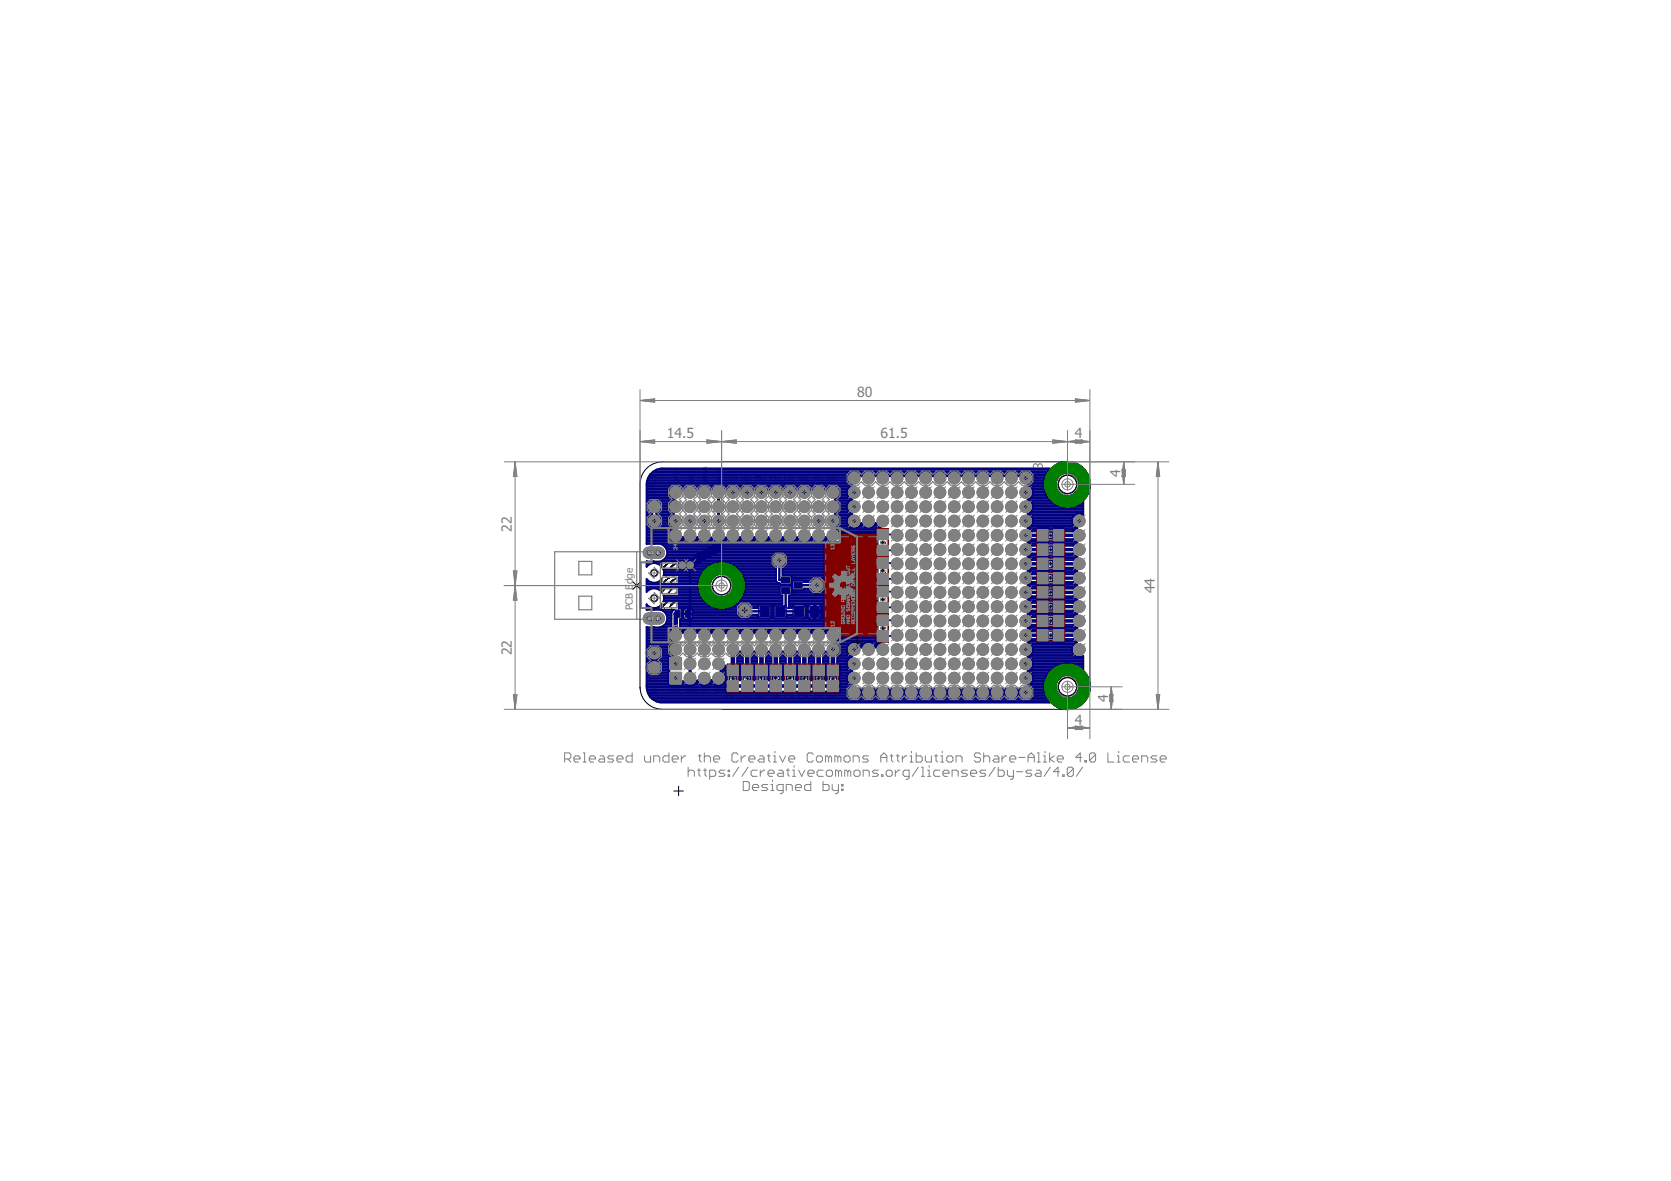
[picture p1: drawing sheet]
<svg xmlns="http://www.w3.org/2000/svg" width="297mm" height="210mm" viewBox="0 0 297 210" stroke-linecap="round" stroke-linejoin="round" font-family="sans-serif">
<defs><g id="words">
<g font-size="2.5" fill="#808080">
<text x="152.4" y="70.6">80</text>
<text x="118.5" y="77.9">14.5</text>
<text x="156.5" y="77.9">61.5</text>
<text x="191.1" y="77.9">4</text>
<text x="199.2" y="84.8" transform="rotate(-90 199.2 84.8)">4</text>
<text x="91" y="94.5" transform="rotate(-90 91 94.5)">22</text>
<text x="205.3" y="105.5" transform="rotate(-90 205.3 105.5)">44</text>
<text x="91" y="116.5" transform="rotate(-90 91 116.5)">22</text>
<text x="197" y="124.8" transform="rotate(-90 197 124.8)">4</text>
<text x="191.1" y="128.8">4</text>
</g>
<g font-size="1.8" fill="#808080">
<text x="112.5" y="103.8" transform="rotate(-90 112.5 103.8)">dge</text>
<text x="112.5" y="108.5" transform="rotate(-90 112.5 108.5)">PCB E</text>
</g>
</g></defs>
<g fill="none" stroke="#000" stroke-width=".18">
<path d="M156.7 96.4h.5M156.9 96.2v.5M186.5 97.7h.5M186.5 95.1h.5M186.8 94.9v.5M186.8 97.4v.5M186.8 99.9v.6M121.1 109.1h.5M121.4 108.8v.5M137.1 108.6h.5M137.3 108.4v.5M140.4 104h.7"/>
<path d="M140.8 103.7v.6M143.2 108.7h.5M143.4 108.5v.5M156.7 111.6h.5M156.7 106.6h.5M156.7 101.5h.5M156.9 101.2v.5M156.9 106.3v.5M156.9 111.4v.5M186.5 112.9h.5M186.5 110.4h.5M186.5 107.8h.5"/>
<path d="M186.5 105.3h.5M186.5 102.7h.5M186.5 100.2h.5M186.8 102.5v.5M186.8 105v.5M186.8 107.6v.5M186.8 110.1v.5M186.8 112.6v.6M130 120.5h.5M130.3 120.3v.5M132.6 120.5h.5M132.8 120.3v.5"/>
<path d="M135.1 120.5h.5M135.4 120.3v.5M137.6 120.5h.6M137.9 120.3v.5M140.2 120.5h.5M140.4 120.3v.5M142.7 120.5h.5M143 120.3v.5M145.3 120.5h.5M145.5 120.3v.5M147.8 120.5h.5M148.1 120.3v.5"/>
</g>
<g fill="none" stroke="#808080" stroke-width=".18">
<path d="M116 87.6l.2-.3h.2l.2 .3v.4l-.2 .2M116 84.9l.2-.2h.2l.2 .2v.5l-.2 .2M116 87.6l-.2-.3h-.3l-.2 .3v.4l.2 .2M116 84.9v.3M116 87.6v.2M116 84.9l-.2-.2h-.3l-.2 .2v.5l.2 .2M116.2 86l-.9 .5 .9 .4M120.3 85.3l-.2-.1-.2 .1 .1 .4M120.3 85.3l.1-.1 .2 .1-.1 .4M120.3 83.8l-.2-.1-.2 .1 .1 .4M120.3 83.8l.1-.1 .2 .1-.1 .4M120.3 83.8v.2"/>
<path d="M120.3 85.3v.1M120.4 84.5l-.5 .2 .5 .3M122.4 85.6h.8v-.4l-.4-.1-.1 .1v.4M122.4 85.1l.3 .2M122.4 83.8h.8M123.1 84.3l.1 .4-.3 .1-.1-.3-.2-.2-.2 .2 .2 .3M123.2 83.6v.5M125 84.8l.5-.1 .1 .3h-.6zM125 84.1h.4l.2 .2-.2 .2h-.4M125 83.7h.6M125 83.2h.6M125.3 84.1v.4"/>
<path d="M125.3 84.8v.2M125.6 85.2h-.4l-.2 .2 .2 .2h.4M125.6 83v.4M125.6 83.5v.4M127.6 83.6h.5l.1 .5h-.7zM128.1 85.1l.1 .1-.1 .4h-.5l-.1-.2 .1-.3h.3v.2M128.2 84.3h-.7l.7 .5h-.7M129.9 84.4h-.6l.6 .9M130.2 84.5l.2-.1h.5v.9h-.5l-.2-.1zM131.8 85l.2-.1h.5v.3l-.2 .1h-.3zM131.8 84.4l.7 .5M132.8 84.5l.1-.1h.5v.9h-.5l-.1-.1z"/>
<path d="M134.4 84.4h.6v.5l-.3-.2-.3 .2v.3l.1 .1h.4l.1-.1M135.3 84.5l.2-.1h.5v.9h-.5l-.2-.1zM136.9 84.9h.7l-.5-.5v.9M137.9 84.5l.1-.1h.5v.9h-.5l-.1-.1zM139.6 84.9l-.1 .1 .1 .3h.3l.2-.1M139.6 84.9h.2M140.1 84.5l-.2-.1h-.3l-.1 .1 .1 .4M140.4 84.5l.2-.1h.4v.9h-.4l-.2-.1zM142.6 84.5l-.1-.1h-.3l-.2 .1v.2l.6 .6h-.6M142.9 84.5l.2-.1h.5v.9h-.5l-.2-.1zM144.5 85.3h.7M145.2 84.7l-.3-.3v.9"/>
<path d="M145.5 84.5l.1-.1h.5v.9h-.5l-.1-.1zM147.1 84.5v.7l.1 .1h.4l.1-.1M147.1 84.5l.1-.1h.4l.1 .1v.7M147.1 84.5l.6 .7M148 84.5l.2-.1h.5v.9h-.5l-.2-.1zM156.1 95.4v2M157.7 95.4v2M184.5 86l.3-.3h.2l.3 .3v.5l-.3 .3M184.5 82.7l.3-.3h.2l.3 .3v.6l-.3 .2M184.5 86l-.3-.3h-.3l-.2 .3v.5l.2 .3M184.5 82.7v.3M184.5 86v.3"/>
<path d="M184.5 82.7l-.3-.3h-.3l-.2 .3v.6l.2 .2M184.8 84.1l-1.1 .5 1.1 .6M185.8 99.4h1.9M185.8 96.9h1.9M185.8 98.5h1.9M185.8 94.3h1.9M185.8 95.9h1.9M121.1 109.7h.6M121.1 108.5h.6M129.5 119.5v2M131.1 119.5v2M132 119.5v2"/>
<path d="M133.6 119.5v2M134.6 119.5v2M136.1 119.5v2M136.4 109.4h1.9M136.4 107.9h1.9M137.1 119.5v2M138.7 119.5v2M139.6 119.5v2M140.1 102.6h1.3v2.9h-1.3zM141.2 119.5v2M142.2 119.5v2M142.5 107.9h1.9"/>
<path d="M142.5 109.5h1.9M143.8 119.5v2M144.7 119.5v2M146.3 119.5v2M147.3 119.5v2M148.8 119.5v2M156.1 100.5v1.9M156.1 105.6v1.9M156.1 110.7v1.9M157.7 100.5v1.9M157.7 105.6v1.9M157.7 110.7v1.9"/>
<path d="M185.8 112.1h1.9M185.8 113.7h1.9M185.8 109.6h1.9M185.8 111.1h1.9M185.8 107h1.9M185.8 108.6h1.9M185.8 104.5h1.9M185.8 106.1h1.9M185.8 102h1.9M185.8 103.5h1.9M185.8 101h1.9M115.5 120.9l.2-.3h.9l.2 .3v.6h-1.3z"/>
<path d="M116.6 123.3l.2 .2v.4l-.2 .2h-.9l-.2-.2v-.4l.2-.2h.5v.4M116.8 122h-1.3l1.3 .8h-1.3M119.1 123v-.4l.1-.2h.3v.6M119.8 122.2h.3M119.8 123h.3M119.9 122.2v.8M120.3 122.2v.5l.3 .3 .2-.3v-.5M122.1 122.2h.4v.8h-.4l-.1-.2v-.5zM122.7 122.2v.8l.5-.8v.8M123.5 122.3l.1-.1 .4 .1v.5l-.4 .2-.1-.4h.2M124.7 122.4l.4 .6M125.1 122.4l-.4 .6"/>
<path d="M125.4 122.2h.5M125.6 122.2v.8M127.2 122.2l.5 .8M127.7 122.2l-.5 .8M128.2 122.7l-.2 .3M128.4 122.7h-.3l-.1-.1 .1-.4h.3v.8M129.4 124.1h-.4l-.1-.2 .1-.4h.4v.8M129.6 123.5l.5 .6M130 123.9l-.4 .4M130.1 123.5v.8M130.4 123.5v.8l.2-.2 .3 .2v-.8M131.6 123.7l.1-.2 .3 .2v.5l-.1 .1-.3-.1"/>
<path d="M132.3 124.3v-.5l.2-.3 .3 .3v.5M132.3 123.9h.5M133.1 123.7l.1-.2h.3v.8h-.3l-.1-.1zM134.4 123.4h.6v.4l-.3-.1-.3 .1v.3l.1 .2h.4l.1-.2M135.3 124.3v-.6l.3-.3 .4 .3v.6M135.3 123.8h.7M136.9 123.8h.7l-.5-.4v.9M137.9 124.3v-.6l.3-.3 .3 .3v.6M137.9 123.8h.6M139.6 123.8l-.1 .2 .1 .3h.3l.2-.2M139.6 123.8h.2M140.1 123.5l-.2-.1h-.3l-.1 .1 .1 .3"/>
<path d="M140.4 124.3v-.6l.3-.3 .3 .3v.6M140.4 123.8h.6M142.6 123.5l-.1-.1h-.3l-.2 .1v.2l.6 .6h-.6M142.9 124.3v-.6l.4-.3 .3 .3v.6M142.9 123.8h.7M144.5 124.3h.7M145.2 123.7l-.3-.3v.9M145.5 124.3v-.6l.3-.3 .3 .3v.6M145.5 123.8h.6M147.1 123.5l.1-.1h.4l.1 .1v.6M147.1 123.5v.6l.1 .2h.4l.1-.2M147.1 123.5l.6 .6"/>
<path d="M148 124.3v-.6l.3-.3 .4 .3v.6M148 123.8h.7M183.7 120.8l.2-.3h1.1l.3 .3v.8h-1.6zM185 123.8l.3 .3v.5l-.3 .3h-1.1l-.2-.3v-.5l.2-.3h.6v.6M185.3 122.2h-1.6l1.6 1.1h-1.6"/>
</g>
<g fill="#808080" stroke="#808080" stroke-width=".18">
<path d="M121.9 108.5h.5v1.2h-.5z"/>
<path d="M120.4 108.5h.5v1.2h-.5z"/>
<path d="M141.5 103.8h.5v.4h-.5z"/>
<path d="M139.4 102.8h.6v.5h-.6z"/>
<path d="M139.4 104.7h.6v.5h-.6z"/>
<path d="M135.6 107.8h.8v1.7h-.8z"/>
<path d="M138.3 107.8h.7v1.7h-.7z"/>
<path d="M129.4 121.5h1.7v.7h-1.7z"/>
<path d="M129.4 118.8h1.7v.8h-1.7z"/>
<path d="M134.5 121.5h1.7v.7h-1.7z"/>
<path d="M134.5 118.8h1.7v.8h-1.7z"/>
<path d="M137.1 121.5h1.6v.7h-1.6z"/>
<path d="M137.1 118.8h1.6v.8h-1.6z"/>
<path d="M139.6 121.5h1.7v.7h-1.7z"/>
<path d="M139.6 118.8h1.7v.8h-1.7z"/>
<path d="M142.1 121.5h1.7v.7h-1.7z"/>
<path d="M142.1 118.8h1.7v.8h-1.7z"/>
<path d="M144.7 121.5h1.7v.7h-1.7z"/>
<path d="M144.7 118.8h1.7v.8h-1.7z"/>
<path d="M147.2 121.5h1.7v.7h-1.7z"/>
<path d="M147.2 118.8h1.7v.8h-1.7z"/>
<path d="M144.4 107.9h.7v1.7h-.7z"/>
<path d="M141.7 107.9h.8v1.7h-.8z"/>
<path d="M187.7 112.1h.8v1.6h-.8z"/>
<path d="M185.1 112.1h.7v1.6h-.7z"/>
<path d="M156.1 109.9h1.7v.8h-1.7z"/>
<path d="M156.1 112.6h1.7v.7h-1.7z"/>
<path d="M187.7 109.5h.8v1.7h-.8z"/>
<path d="M185.1 109.5h.7v1.7h-.7z"/>
<path d="M187.7 107h.8v1.7h-.8z"/>
<path d="M185.1 107h.7v1.7h-.7z"/>
<path d="M156.1 104.9h1.7v.7h-1.7z"/>
<path d="M156.1 107.5h1.7v.8h-1.7z"/>
<path d="M187.7 104.4h.8v1.7h-.8z"/>
<path d="M185.1 104.4h.7v1.7h-.7z"/>
<path d="M187.7 101.9h.8v1.7h-.8z"/>
<path d="M185.1 101.9h.7v1.7h-.7z"/>
<path d="M156.1 99.8h1.7v.7h-1.7z"/>
<path d="M156.1 102.4h1.7v.8h-1.7z"/>
<path d="M187.7 99.4h.8v1.7h-.8z"/>
<path d="M185.1 99.4h.7v1.6h-.7z"/>
<path d="M187.7 96.8h.8v1.7h-.8z"/>
<path d="M185.1 96.8h.7v1.7h-.7z"/>
<path d="M156.1 94.7h1.7v.8h-1.7z"/>
<path d="M156.1 97.3h1.7v.8h-1.7z"/>
<path d="M187.7 94.3h.8v1.7h-.8z"/>
<path d="M185.1 94.3h.7v1.7h-.7z"/>
<path d="M132 121.5h1.7v.7h-1.7z"/>
<path d="M132 118.8h1.7v.8h-1.7z"/>
<path d="M137.1 108.2h.4v.9h-.4z"/>
<path d="M129.9 120.3h.8v.4h-.8z"/>
<path d="M135 120.3h.8v.4h-.8z"/>
<path d="M137.5 120.3h.8v.4h-.8z"/>
<path d="M140 120.3h.8v.4h-.8z"/>
<path d="M142.6 120.3h.8v.4h-.8z"/>
<path d="M145.1 120.3h.8v.4h-.8z"/>
<path d="M147.7 120.3h.8v.4h-.8z"/>
<path d="M143.2 108.3h.4v.8h-.4z"/>
<path d="M186.6 112.5h.4v.8h-.4z"/>
<path d="M156.5 111.4h.8v.4h-.8z"/>
<path d="M186.6 110h.4v.8h-.4z"/>
<path d="M186.6 107.4h.4v.8h-.4z"/>
<path d="M156.5 106.4h.8v.3h-.8z"/>
<path d="M186.6 104.9h.4v.8h-.4z"/>
<path d="M186.6 102.3h.4v.8h-.4z"/>
<path d="M156.5 101.3h.8v.4h-.8z"/>
<path d="M186.6 99.8h.4v.8h-.4z"/>
<path d="M186.6 97.3h.4v.8h-.4z"/>
<path d="M156.5 96.2h.8v.4h-.8z"/>
<path d="M186.6 94.7h.4v.8h-.4z"/>
<path d="M132.4 120.3h.8v.4h-.8z"/>
<path d="M120.1 108.5h.8v1.2h-.8z"/>
<path d="M121.9 108.5h.8v1.2h-.8z"/>
<path d="M141.2 103.5h1.4v1h-1.4z"/>
<path d="M139 102.6h1.4v1h-1.4z"/>
<path d="M139 104.5h1.4v1h-1.4z"/>
<path d="M135.1 107.7h1.6v1.9h-1.6z"/>
<path d="M137.9 107.7h1.6v1.9h-1.6z"/>
<path d="M129.4 121.1h1.8v1.6h-1.8z"/>
<path d="M129.4 118.3h1.8v1.6h-1.8z"/>
<path d="M134.5 121.1h1.8v1.6h-1.8z"/>
<path d="M134.5 118.3h1.8v1.6h-1.8z"/>
<path d="M137 121.1h1.8v1.6h-1.8z"/>
<path d="M137 118.3h1.8v1.6h-1.8z"/>
<path d="M139.5 121.1h1.9v1.6h-1.9z"/>
<path d="M139.5 118.3h1.9v1.6h-1.9z"/>
<path d="M142.1 121.1h1.8v1.6h-1.8z"/>
<path d="M142.1 118.3h1.8v1.6h-1.8z"/>
<path d="M144.6 121.1h1.8v1.6h-1.8z"/>
<path d="M144.6 118.3h1.8v1.6h-1.8z"/>
<path d="M147.2 121.1h1.8v1.6h-1.8z"/>
<path d="M147.2 118.3h1.8v1.6h-1.8z"/>
<path d="M144 107.8h1.6v1.8h-1.6z"/>
<path d="M141.2 107.8h1.6v1.8h-1.6z"/>
<path d="M187.4 112h1.6v1.8h-1.6z"/>
<path d="M184.6 112h1.6v1.8h-1.6z"/>
<path d="M156 109.4h1.8v1.6h-1.8z"/>
<path d="M156 112.2h1.8v1.6h-1.8z"/>
<path d="M187.4 109.5h1.6v1.8h-1.6z"/>
<path d="M184.6 109.5h1.6v1.8h-1.6z"/>
<path d="M187.4 106.9h1.6v1.8h-1.6z"/>
<path d="M184.6 106.9h1.6v1.8h-1.6z"/>
<path d="M156 104.4h1.8v1.6h-1.8z"/>
<path d="M156 107.1h1.8v1.7h-1.8z"/>
<path d="M187.4 104.4h1.6v1.8h-1.6z"/>
<path d="M184.6 104.4h1.6v1.8h-1.6z"/>
<path d="M187.4 101.8h1.6v1.9h-1.6z"/>
<path d="M184.6 101.8h1.6v1.9h-1.6z"/>
<path d="M156 99.3h1.8v1.6h-1.8z"/>
<path d="M156 102.1h1.8v1.6h-1.8z"/>
<path d="M187.4 99.3h1.6v1.8h-1.6z"/>
<path d="M184.6 99.3h1.6v1.8h-1.6z"/>
<path d="M187.4 96.8h1.6v1.8h-1.6z"/>
<path d="M184.6 96.8h1.6v1.8h-1.6z"/>
<path d="M156 94.2h1.8v1.6h-1.8z"/>
<path d="M156 97h1.8v1.6h-1.8z"/>
<path d="M187.4 94.2h1.6v1.9h-1.6z"/>
<path d="M184.6 94.2h1.6v1.9h-1.6z"/>
<path d="M131.9 121.1h1.8v1.6h-1.8z"/>
<path d="M131.9 118.3h1.8v1.6h-1.8z"/>
<path d="M120 108.4h1v1.4h-1z"/>
<path d="M121.8 108.4h1v1.4h-1z"/>
<path d="M114.5 97.6l.7-.4h2a1 1 0 0 1 .9 1 1 1 0 0 1-.9 1h-2a1.01 1.01 0 0 1-.7-1.6z"/>
<path d="M114.5 109.3l.7-.4h2a1 1 0 0 1 .9 1 1 1 0 0 1-.9 1h-2a1.01 1.01 0 0 1-.7-1.6z"/>
<path d="M141.1 103.4h1.6v1.2h-1.6z"/>
<path d="M138.9 102.5h1.6v1.2h-1.6z"/>
<path d="M138.9 104.4h1.6v1.2h-1.6z"/>
<path d="M135 107.7h1.8v1.9h-1.8z"/>
<path d="M137.8 107.7h1.8v1.9h-1.8z"/>
<path d="M129.3 121h2v1.8h-2z"/>
<path d="M129.3 118.2h2v1.8h-2z"/>
<path d="M134.4 121h2v1.8h-2z"/>
<path d="M134.4 118.2h2v1.8h-2z"/>
<path d="M136.9 121h2v1.8h-2z"/>
<path d="M136.9 118.2h2v1.8h-2z"/>
<path d="M139.4 121h2v1.8h-2z"/>
<path d="M139.4 118.2h2v1.8h-2z"/>
<path d="M142 121h2v1.8h-2z"/>
<path d="M142 118.2h2v1.8h-2z"/>
<path d="M144.5 121h2v1.8h-2z"/>
<path d="M144.5 118.2h2v1.8h-2z"/>
<path d="M147.1 121h2v1.8h-2z"/>
<path d="M147.1 118.2h2v1.8h-2z"/>
<path d="M143.9 107.7h1.8v2h-1.8z"/>
<path d="M141.1 107.7h1.8v2h-1.8z"/>
<path d="M187.3 111.9h1.8v2h-1.8z"/>
<path d="M184.5 111.9h1.8v2h-1.8z"/>
<path d="M155.9 109.3h2v1.8h-2z"/>
<path d="M155.9 112.1h2v1.8h-2z"/>
<path d="M187.3 109.4h1.8v2h-1.8z"/>
<path d="M184.5 109.4h1.8v2h-1.8z"/>
<path d="M187.3 106.8h1.8v2h-1.8z"/>
<path d="M184.5 106.8h1.8v2h-1.8z"/>
<path d="M155.9 104.2h2v1.9h-2z"/>
<path d="M155.9 107h2v1.9h-2z"/>
<path d="M187.3 104.3h1.8v2h-1.8z"/>
<path d="M184.5 104.3h1.8v2h-1.8z"/>
<path d="M187.3 101.7h1.8v2h-1.8z"/>
<path d="M184.5 101.7h1.8v2h-1.8z"/>
<path d="M155.9 99.2h2v1.8h-2z"/>
<path d="M155.9 102h2v1.8h-2z"/>
<path d="M187.3 99.2h1.8v2h-1.8z"/>
<path d="M184.5 99.2h1.8v2h-1.8z"/>
<path d="M187.3 96.7h1.8v2h-1.8z"/>
<path d="M184.5 96.7h1.8v2h-1.8z"/>
<path d="M155.9 94.1h2v1.8h-2z"/>
<path d="M155.9 96.9h2v1.8h-2z"/>
<path d="M187.3 94.1h1.8v2h-1.8z"/>
<path d="M184.5 94.1h1.8v2h-1.8z"/>
<path d="M119.1 119.5h2.1v2.1h-2.1z"/>
<path d="M119.1 116.9h2.1v2.1h-2.1z"/>
<path d="M131.8 121h2v1.8h-2z"/>
<path d="M131.8 118.2h2v1.8h-2z"/>
</g>
<path d="M121.4 109.1h.1" fill="none" stroke="#808080" stroke-width=".57"/>
<g fill="#808080" stroke="#808080" stroke-width=".18">
<circle cx="120.1" cy="112.9" r="1.04"/>
<circle cx="122.7" cy="112.9" r="1.04"/>
<circle cx="125.2" cy="112.9" r="1.04"/>
<circle cx="127.7" cy="112.9" r="1.04"/>
<circle cx="130.3" cy="112.9" r="1.04"/>
<circle cx="132.8" cy="112.9" r="1.04"/>
<circle cx="135.4" cy="112.9" r="1.04"/>
<circle cx="137.9" cy="112.9" r="1.04"/>
<circle cx="140.4" cy="112.9" r="1.04"/>
<circle cx="143" cy="112.9" r="1.04"/>
<circle cx="145.5" cy="112.9" r="1.04"/>
<circle cx="148.1" cy="112.9" r="1.04"/>
<circle cx="148.1" cy="95.1" r="1.04"/>
<circle cx="145.5" cy="95.1" r="1.04"/>
<circle cx="143" cy="95.1" r="1.04"/>
<circle cx="140.4" cy="95.1" r="1.04"/>
<circle cx="137.9" cy="95.1" r="1.04"/>
<circle cx="135.4" cy="95.1" r="1.04"/>
<circle cx="132.8" cy="95.1" r="1.04"/>
<circle cx="130.3" cy="95.1" r="1.04"/>
<circle cx="127.7" cy="95.1" r="1.04"/>
<circle cx="125.2" cy="95.1" r="1.04"/>
<circle cx="122.7" cy="95.1" r="1.04"/>
<circle cx="120.1" cy="95.1" r="1.04"/>
<circle cx="148.1" cy="115.4" r="1.04"/>
<circle cx="145.5" cy="115.4" r="1.04"/>
<circle cx="143" cy="115.4" r="1.04"/>
<circle cx="140.4" cy="115.4" r="1.04"/>
<circle cx="137.9" cy="115.4" r="1.04"/>
<circle cx="135.4" cy="115.4" r="1.04"/>
<circle cx="132.8" cy="115.4" r="1.04"/>
<circle cx="130.3" cy="115.4" r="1.04"/>
<circle cx="127.7" cy="115.4" r="1.04"/>
<circle cx="125.2" cy="115.4" r="1.04"/>
<circle cx="122.7" cy="115.4" r="1.04"/>
<circle cx="120.1" cy="115.4" r="1.04"/>
<circle cx="182.3" cy="90.1" r="1.04"/>
<circle cx="179.8" cy="90.1" r="1.04"/>
<circle cx="177.2" cy="90.1" r="1.04"/>
<circle cx="174.7" cy="90.1" r="1.04"/>
<circle cx="172.2" cy="90.1" r="1.04"/>
<circle cx="169.6" cy="90.1" r="1.04"/>
<circle cx="167.1" cy="90.1" r="1.04"/>
<circle cx="164.5" cy="90.1" r="1.04"/>
<circle cx="162" cy="90.1" r="1.04"/>
<circle cx="159.5" cy="90.1" r="1.04"/>
<circle cx="182.3" cy="92.6" r="1.04"/>
<circle cx="179.8" cy="92.6" r="1.04"/>
<circle cx="177.2" cy="92.6" r="1.04"/>
<circle cx="174.7" cy="92.6" r="1.04"/>
<circle cx="172.2" cy="92.6" r="1.04"/>
<circle cx="169.6" cy="92.6" r="1.04"/>
<circle cx="167.1" cy="92.6" r="1.04"/>
<circle cx="164.5" cy="92.6" r="1.04"/>
<circle cx="162" cy="92.6" r="1.04"/>
<circle cx="159.5" cy="92.6" r="1.04"/>
<circle cx="182.3" cy="115.4" r="1.04"/>
<circle cx="179.8" cy="115.4" r="1.04"/>
<circle cx="177.2" cy="115.4" r="1.04"/>
<circle cx="174.7" cy="115.4" r="1.04"/>
<circle cx="172.2" cy="115.4" r="1.04"/>
<circle cx="169.6" cy="115.4" r="1.04"/>
<circle cx="167.1" cy="115.4" r="1.04"/>
<circle cx="164.5" cy="115.4" r="1.04"/>
<circle cx="162" cy="115.4" r="1.04"/>
<circle cx="159.5" cy="115.4" r="1.04"/>
<circle cx="182.3" cy="118" r="1.04"/>
<circle cx="179.8" cy="118" r="1.04"/>
<circle cx="177.2" cy="118" r="1.04"/>
<circle cx="174.7" cy="118" r="1.04"/>
<circle cx="172.2" cy="118" r="1.04"/>
<circle cx="169.6" cy="118" r="1.04"/>
<circle cx="167.1" cy="118" r="1.04"/>
<circle cx="164.5" cy="118" r="1.04"/>
<circle cx="162" cy="118" r="1.04"/>
<circle cx="159.5" cy="118" r="1.04"/>
<circle cx="116.3" cy="101.8" r=".66"/>
<circle cx="116.3" cy="106.3" r=".66"/>
<circle cx="116.6" cy="109.9" r=".51"/>
<circle cx="117" cy="109.9" r=".51"/>
<circle cx="115.8" cy="109.9" r=".51"/>
<circle cx="115.4" cy="109.9" r=".51"/>
<circle cx="116.6" cy="98.2" r=".51"/>
<circle cx="117" cy="98.2" r=".51"/>
<circle cx="115.8" cy="98.2" r=".51"/>
<circle cx="115.4" cy="98.2" r=".51"/>
<circle cx="128.3" cy="104.1" r="1.69"/>
<circle cx="189.8" cy="86.1" r="1.69"/>
<circle cx="189.8" cy="122.1" r="1.69"/>
<circle cx="182.3" cy="87.5" r="1.04"/>
<circle cx="179.8" cy="87.5" r="1.04"/>
<circle cx="177.2" cy="87.5" r="1.04"/>
<circle cx="174.7" cy="87.5" r="1.04"/>
<circle cx="172.2" cy="87.5" r="1.04"/>
<circle cx="169.6" cy="87.5" r="1.04"/>
<circle cx="167.1" cy="87.5" r="1.04"/>
<circle cx="164.5" cy="87.5" r="1.04"/>
<circle cx="162" cy="87.5" r="1.04"/>
<circle cx="159.5" cy="87.5" r="1.04"/>
<circle cx="182.3" cy="123.1" r="1.04"/>
<circle cx="179.8" cy="123.1" r="1.04"/>
<circle cx="177.2" cy="123.1" r="1.04"/>
<circle cx="174.7" cy="123.1" r="1.04"/>
<circle cx="172.2" cy="123.1" r="1.04"/>
<circle cx="169.6" cy="123.1" r="1.04"/>
<circle cx="167.1" cy="123.1" r="1.04"/>
<circle cx="164.5" cy="123.1" r="1.04"/>
<circle cx="162" cy="123.1" r="1.04"/>
<circle cx="159.5" cy="123.1" r="1.04"/>
<circle cx="156.9" cy="123.1" r="1.04"/>
<circle cx="154.4" cy="123.1" r="1.04"/>
<circle cx="151.8" cy="123.1" r="1.04"/>
<circle cx="182.3" cy="85" r="1.04"/>
<circle cx="179.8" cy="85" r="1.04"/>
<circle cx="177.2" cy="85" r="1.04"/>
<circle cx="174.7" cy="85" r="1.04"/>
<circle cx="172.2" cy="85" r="1.04"/>
<circle cx="169.6" cy="85" r="1.04"/>
<circle cx="167.1" cy="85" r="1.04"/>
<circle cx="164.5" cy="85" r="1.04"/>
<circle cx="162" cy="85" r="1.04"/>
<circle cx="159.5" cy="85" r="1.04"/>
<circle cx="156.9" cy="85" r="1.04"/>
<circle cx="154.4" cy="85" r="1.04"/>
<circle cx="151.8" cy="85" r="1.04"/>
<circle cx="145.2" cy="104" r="1.04"/>
<circle cx="138.5" cy="99.6" r="1.04"/>
<circle cx="132.4" cy="108.5" r="1.04"/>
<circle cx="116.3" cy="92.6" r="1.04"/>
<circle cx="116.3" cy="90.1" r="1.04"/>
<circle cx="116.3" cy="116.1" r="1.04"/>
<circle cx="116.3" cy="118.6" r="1.04"/>
<circle cx="182.3" cy="120.5" r="1.04"/>
<circle cx="179.8" cy="120.5" r="1.04"/>
<circle cx="177.2" cy="120.5" r="1.04"/>
<circle cx="174.7" cy="120.5" r="1.04"/>
<circle cx="172.2" cy="120.5" r="1.04"/>
<circle cx="169.6" cy="120.5" r="1.04"/>
<circle cx="167.1" cy="120.5" r="1.04"/>
<circle cx="164.5" cy="120.5" r="1.04"/>
<circle cx="162" cy="120.5" r="1.04"/>
<circle cx="159.5" cy="120.5" r="1.04"/>
<circle cx="182.3" cy="112.9" r="1.04"/>
<circle cx="179.8" cy="112.9" r="1.04"/>
<circle cx="177.2" cy="112.9" r="1.04"/>
<circle cx="174.7" cy="112.9" r="1.04"/>
<circle cx="172.2" cy="112.9" r="1.04"/>
<circle cx="169.6" cy="112.9" r="1.04"/>
<circle cx="167.1" cy="112.9" r="1.04"/>
<circle cx="164.5" cy="112.9" r="1.04"/>
<circle cx="162" cy="112.9" r="1.04"/>
<circle cx="159.5" cy="112.9" r="1.04"/>
<circle cx="182.3" cy="110.4" r="1.04"/>
<circle cx="179.8" cy="110.4" r="1.04"/>
<circle cx="177.2" cy="110.4" r="1.04"/>
<circle cx="174.7" cy="110.4" r="1.04"/>
<circle cx="172.2" cy="110.4" r="1.04"/>
<circle cx="169.6" cy="110.4" r="1.04"/>
<circle cx="167.1" cy="110.4" r="1.04"/>
<circle cx="164.5" cy="110.4" r="1.04"/>
<circle cx="162" cy="110.4" r="1.04"/>
<circle cx="159.5" cy="110.4" r="1.04"/>
<circle cx="182.3" cy="107.8" r="1.04"/>
<circle cx="179.8" cy="107.8" r="1.04"/>
<circle cx="177.2" cy="107.8" r="1.04"/>
<circle cx="174.7" cy="107.8" r="1.04"/>
<circle cx="172.2" cy="107.8" r="1.04"/>
<circle cx="169.6" cy="107.8" r="1.04"/>
<circle cx="167.1" cy="107.8" r="1.04"/>
<circle cx="164.5" cy="107.8" r="1.04"/>
<circle cx="162" cy="107.8" r="1.04"/>
<circle cx="159.5" cy="107.8" r="1.04"/>
<circle cx="182.3" cy="105.3" r="1.04"/>
<circle cx="179.8" cy="105.3" r="1.04"/>
<circle cx="177.2" cy="105.3" r="1.04"/>
<circle cx="174.7" cy="105.3" r="1.04"/>
<circle cx="172.2" cy="105.3" r="1.04"/>
<circle cx="169.6" cy="105.3" r="1.04"/>
<circle cx="167.1" cy="105.3" r="1.04"/>
<circle cx="164.5" cy="105.3" r="1.04"/>
<circle cx="162" cy="105.3" r="1.04"/>
<circle cx="159.5" cy="105.3" r="1.04"/>
<circle cx="182.3" cy="102.7" r="1.04"/>
<circle cx="179.8" cy="102.7" r="1.04"/>
<circle cx="177.2" cy="102.7" r="1.04"/>
<circle cx="174.7" cy="102.7" r="1.04"/>
<circle cx="172.2" cy="102.7" r="1.04"/>
<circle cx="169.6" cy="102.7" r="1.04"/>
<circle cx="167.1" cy="102.7" r="1.04"/>
<circle cx="164.5" cy="102.7" r="1.04"/>
<circle cx="162" cy="102.7" r="1.04"/>
<circle cx="159.5" cy="102.7" r="1.04"/>
<circle cx="182.3" cy="100.2" r="1.04"/>
<circle cx="179.8" cy="100.2" r="1.04"/>
<circle cx="177.2" cy="100.2" r="1.04"/>
<circle cx="174.7" cy="100.2" r="1.04"/>
<circle cx="172.2" cy="100.2" r="1.04"/>
<circle cx="169.6" cy="100.2" r="1.04"/>
<circle cx="167.1" cy="100.2" r="1.04"/>
<circle cx="164.5" cy="100.2" r="1.04"/>
<circle cx="162" cy="100.2" r="1.04"/>
<circle cx="159.5" cy="100.2" r="1.04"/>
<circle cx="182.3" cy="97.7" r="1.04"/>
<circle cx="179.8" cy="97.7" r="1.04"/>
<circle cx="177.2" cy="97.7" r="1.04"/>
<circle cx="174.7" cy="97.7" r="1.04"/>
<circle cx="172.2" cy="97.7" r="1.04"/>
<circle cx="169.6" cy="97.7" r="1.04"/>
<circle cx="167.1" cy="97.7" r="1.04"/>
<circle cx="164.5" cy="97.7" r="1.04"/>
<circle cx="162" cy="97.7" r="1.04"/>
<circle cx="159.5" cy="97.7" r="1.04"/>
<circle cx="182.3" cy="95.1" r="1.04"/>
<circle cx="179.8" cy="95.1" r="1.04"/>
<circle cx="177.2" cy="95.1" r="1.04"/>
<circle cx="174.7" cy="95.1" r="1.04"/>
<circle cx="172.2" cy="95.1" r="1.04"/>
<circle cx="169.6" cy="95.1" r="1.04"/>
<circle cx="167.1" cy="95.1" r="1.04"/>
<circle cx="164.5" cy="95.1" r="1.04"/>
<circle cx="162" cy="95.1" r="1.04"/>
<circle cx="159.5" cy="95.1" r="1.04"/>
<circle cx="191.9" cy="92.6" r="1.04"/>
<circle cx="191.9" cy="95.1" r="1.04"/>
<circle cx="191.9" cy="97.7" r="1.04"/>
<circle cx="191.9" cy="100.2" r="1.04"/>
<circle cx="191.9" cy="102.7" r="1.04"/>
<circle cx="191.9" cy="105.3" r="1.04"/>
<circle cx="191.9" cy="107.8" r="1.04"/>
<circle cx="191.9" cy="110.4" r="1.04"/>
<circle cx="191.9" cy="112.9" r="1.04"/>
<circle cx="191.9" cy="115.4" r="1.04"/>
<circle cx="151.8" cy="87.5" r="1.04"/>
<circle cx="154.4" cy="87.5" r="1.04"/>
<circle cx="156.9" cy="87.5" r="1.04"/>
<circle cx="151.8" cy="90.1" r="1.04"/>
<circle cx="154.4" cy="90.1" r="1.04"/>
<circle cx="156.9" cy="90.1" r="1.04"/>
<circle cx="151.8" cy="92.6" r="1.04"/>
<circle cx="154.4" cy="92.6" r="1.04"/>
<circle cx="156.9" cy="92.6" r="1.04"/>
<circle cx="151.8" cy="115.4" r="1.04"/>
<circle cx="154.4" cy="115.4" r="1.04"/>
<circle cx="156.9" cy="115.4" r="1.04"/>
<circle cx="151.8" cy="118" r="1.04"/>
<circle cx="154.4" cy="118" r="1.04"/>
<circle cx="156.9" cy="118" r="1.04"/>
<circle cx="151.8" cy="120.5" r="1.04"/>
<circle cx="154.4" cy="120.5" r="1.04"/>
<circle cx="156.9" cy="120.5" r="1.04"/>
<circle cx="122.7" cy="120.5" r="1.04"/>
<circle cx="125.2" cy="120.5" r="1.04"/>
<circle cx="127.7" cy="120.5" r="1.04"/>
<circle cx="122.7" cy="118" r="1.04"/>
<circle cx="125.2" cy="118" r="1.04"/>
<circle cx="127.7" cy="118" r="1.04"/>
<circle cx="148.1" cy="92.6" r="1.04"/>
<circle cx="148.1" cy="90.1" r="1.04"/>
<circle cx="148.1" cy="87.5" r="1.04"/>
<circle cx="145.5" cy="92.6" r="1.04"/>
<circle cx="145.5" cy="90.1" r="1.04"/>
<circle cx="145.5" cy="87.5" r="1.04"/>
<circle cx="143" cy="87.5" r="1.04"/>
<circle cx="143" cy="90.1" r="1.04"/>
<circle cx="143" cy="92.6" r="1.04"/>
<circle cx="140.4" cy="87.5" r="1.04"/>
<circle cx="140.4" cy="90.1" r="1.04"/>
<circle cx="140.4" cy="92.6" r="1.04"/>
<circle cx="137.9" cy="87.5" r="1.04"/>
<circle cx="137.9" cy="90.1" r="1.04"/>
<circle cx="137.9" cy="92.6" r="1.04"/>
<circle cx="135.4" cy="87.5" r="1.04"/>
<circle cx="135.4" cy="90.1" r="1.04"/>
<circle cx="135.4" cy="92.6" r="1.04"/>
<circle cx="132.8" cy="87.5" r="1.04"/>
<circle cx="132.8" cy="90.1" r="1.04"/>
<circle cx="132.8" cy="92.6" r="1.04"/>
<circle cx="130.3" cy="87.5" r="1.04"/>
<circle cx="130.3" cy="90.1" r="1.04"/>
<circle cx="130.3" cy="92.6" r="1.04"/>
<circle cx="127.7" cy="92.6" r="1.04"/>
<circle cx="127.7" cy="90.1" r="1.04"/>
<circle cx="127.7" cy="87.5" r="1.04"/>
<circle cx="125.2" cy="92.6" r="1.04"/>
<circle cx="125.2" cy="90.1" r="1.04"/>
<circle cx="125.2" cy="87.5" r="1.04"/>
<circle cx="122.7" cy="92.6" r="1.04"/>
<circle cx="122.7" cy="90.1" r="1.04"/>
<circle cx="122.7" cy="87.5" r="1.04"/>
<circle cx="120.1" cy="92.6" r="1.04"/>
<circle cx="120.1" cy="90.1" r="1.04"/>
<circle cx="120.1" cy="87.5" r="1.04"/>
<circle cx="121.3" cy="100.5" r=".61"/>
<circle cx="122.7" cy="100.5" r=".61"/>
</g>
<g fill="#000080" stroke="#000080" stroke-width=".18">
<path d="M146.8 96.4h2.5v15.2h-2.5z"/>
<path d="M149.3 95.4h6.6v17.2h-6.6z"/>
<path d="M146.7 96.3h2.7l.1 .2h-2.8z"/>
<path d="M149.3 95l.2 .1-.1 1.4h-.2z"/>
<path d="M149.3 95h6.4l.1 .2-6.5 .1z"/>
<path d="M155.5 95.1h.3l-.1 17.9-.2-.1z"/>
<path d="M149.2 112.9l6.5-.1 .1 .1-6.5 .1z"/>
<path d="M149.2 111.6h.3l-.1 1.4-.2-.1z"/>
<path d="M146.7 111.6l2.7-.1 .1 .2-2.8 .1z"/>
<path d="M146.7 96.3l.2 .1-.1 15.4-.1-.1z"/>
<path d="M149.2 112.8l6.5-.1 .1 .2-6.5 .1z"/>
<path d="M149.2 112.6l6.5-.1 .1 .2-6.5 .1z"/>
<path d="M149.3 112.3h6.4l.1 .1-6.5 .1z"/>
<path d="M149.2 112.1h6.5l.1 .1-6.5 .1z"/>
<path d="M149.2 111.9l6.5-.1 .1 .2-6.5 .1z"/>
<path d="M149.2 111.7l6.5-.1 .1 .2-6.5 .1z"/>
<path d="M146.7 111.5l9-.1 .1 .1-9.1 .1z"/>
<path d="M146.7 111.3l9-.1 .1 .1-9.1 .1z"/>
<path d="M146.7 110.9h9l.1 .2-9.1 .1z"/>
<path d="M146.7 110.8l9-.1 .1 .2-9.1 .1z"/>
<path d="M146.7 110.6l9-.1 .1 .2h-9.1z"/>
<path d="M146.7 110.4l9-.1 .1 .1-9.1 .1z"/>
<path d="M146.7 110h9l.1 .2-9.1 .1z"/>
<path d="M146.7 109.9l9-.1 .1 .2-9.1 .1z"/>
<path d="M146.7 109.7l9-.1 .1 .2-9.1 .1z"/>
<path d="M146.7 109.5l9-.1 .1 .2h-9.1z"/>
<path d="M146.7 109.2h9l.1 .1-9.1 .1z"/>
<path d="M146.7 109l9-.1 .1 .2-9.1 .1z"/>
<path d="M146.7 108.7h9l.1 .2-9.1 .1z"/>
<path d="M146.7 108.6l9-.1 .1 .2-9.1 .1z"/>
<path d="M146.7 108.4l9-.1 .1 .1-9.1 .1z"/>
<path d="M146.7 108.1h9l.1 .1-9.1 .1z"/>
<path d="M146.7 107.8h9l.1 .2-9.1 .1z"/>
<path d="M146.7 107.7l9-.1 .1 .2-9.1 .1z"/>
<path d="M146.7 107.4h9l.1 .1-9.1 .1z"/>
<path d="M146.7 107.2h9l.1 .1-9.1 .1z"/>
<path d="M146.7 107l9-.1 .1 .2-9.1 .1z"/>
<path d="M146.7 106.8l9-.1 .1 .2-9.1 .1z"/>
<path d="M146.7 106.5h9l.1 .2h-9.1z"/>
<path d="M146.7 106.4l9-.1 .1 .1-9.1 .1z"/>
<path d="M146.7 106.1l9-.1 .1 .2-9.1 .1z"/>
<path d="M146.7 105.8h9l.1 .2-9.1 .1z"/>
<path d="M146.7 105.6h9l.1 .2-9.1 .1z"/>
<path d="M146.7 105.5l9-.1 .1 .2h-9.1z"/>
<path d="M146.7 105.2h9l.1 .1-9.1 .1z"/>
<path d="M146.7 104.9h9l.1 .2-9.1 .1z"/>
<path d="M146.7 104.8l9-.1 .1 .2-9.1 .1z"/>
<path d="M146.7 104.6l9-.1 .1 .2-9.1 .1z"/>
<path d="M146.7 104.3h9l.1 .1-9.1 .1z"/>
<path d="M146.7 104.1h9l.1 .1-9.1 .1z"/>
<path d="M146.7 103.9l9-.1 .1 .2-9.1 .1z"/>
<path d="M146.7 103.6h9l.1 .2-9.1 .1z"/>
<path d="M146.7 103.4h9l.1 .1-9.1 .1z"/>
<path d="M146.7 103.3l9-.1 .1 .1-9.1 .1z"/>
<path d="M146.7 102.9h9l.1 .2-9.1 .1z"/>
<path d="M146.7 102.7h9l.1 .2-9.1 .1z"/>
<path d="M146.7 102.6l9-.1 .1 .2h-9.1z"/>
<path d="M146.7 102.4l9-.1 .1 .1-9.1 .1z"/>
<path d="M146.7 102h9l.1 .2-9.1 .1z"/>
<path d="M146.7 101.9l9-.1 .1 .2-9.1 .1z"/>
<path d="M146.7 101.7l9-.1 .1 .2-9.1 .1z"/>
<path d="M146.7 101.4h9l.1 .2h-9.1z"/>
<path d="M146.7 101.2h9l.1 .1-9.1 .1z"/>
<path d="M146.7 101l9-.1 .1 .2-9.1 .1z"/>
<path d="M146.7 100.7h9l.1 .2-9.1 .1z"/>
<path d="M146.7 100.5h9l.1 .2-9.1 .1z"/>
<path d="M146.7 100.4l9-.1 .1 .2h-9.1z"/>
<path d="M146.7 100.1h9l.1 .1-9.1 .1z"/>
<path d="M146.7 99.8h9l.1 .2-9.1 .1z"/>
<path d="M146.7 99.7l9-.1 .1 .2-9.1 .1z"/>
<path d="M146.7 99.5l9-.1 .1 .2-9.1 .1z"/>
<path d="M146.7 99.2h9l.1 .1-9.1 .1z"/>
<path d="M146.7 99h9l.1 .1-9.1 .1z"/>
<path d="M146.7 98.8l9-.1 .1 .2-9.1 .1z"/>
<path d="M146.7 98.5h9l.1 .2-9.1 .1z"/>
<path d="M146.7 98.3h9l.1 .1-9.1 .1z"/>
<path d="M146.7 98.1h9l.1 .1-9.1 .1z"/>
<path d="M146.7 97.9l9-.1 .1 .2-9.1 .1z"/>
<path d="M146.7 97.6h9l.1 .2-9.1 .1z"/>
<path d="M146.7 97.5l9-.1 .1 .2h-9.1z"/>
<path d="M146.7 97.3l9-.1 .1 .1-9.1 .1z"/>
<path d="M146.7 96.9h9l.1 .2-9.1 .1z"/>
<path d="M146.7 96.7h9l.1 .2-9.1 .1z"/>
<path d="M146.7 96.6l9-.1 .1 .2-9.1 .1z"/>
<path d="M146.7 96.3h9l.1 .2h-9.1z"/>
<path d="M149.3 96.1h6.4l.1 .1-6.5 .1z"/>
<path d="M149.2 95.9l6.5-.1 .1 .2-6.5 .1z"/>
<path d="M149.2 95.7l6.5-.1 .1 .2-6.5 .1z"/>
<path d="M149.3 95.4h6.4l.1 .2-6.5 .1z"/>
<path d="M149.2 95.2h6.5l.1 .1-6.5 .1z"/>
<path d="M120.1 108.5h.8v1.2h-.8z"/>
<path d="M121.9 108.5h.8v1.2h-.8z"/>
<path d="M141.2 103.5h1.4v1h-1.4z"/>
<path d="M139 102.6h1.4v1h-1.4z"/>
<path d="M139 104.5h1.4v1h-1.4z"/>
<path d="M135.1 107.7h1.6v1.9h-1.6z"/>
<path d="M137.9 107.7h1.6v1.9h-1.6z"/>
<path d="M129.4 121.1h1.8v1.6h-1.8z"/>
<path d="M129.4 118.3h1.8v1.6h-1.8z"/>
<path d="M134.5 121.1h1.8v1.6h-1.8z"/>
<path d="M134.5 118.3h1.8v1.6h-1.8z"/>
<path d="M137 121.1h1.8v1.6h-1.8z"/>
<path d="M137 118.3h1.8v1.6h-1.8z"/>
<path d="M139.5 121.1h1.9v1.6h-1.9z"/>
<path d="M139.5 118.3h1.9v1.6h-1.9z"/>
<path d="M142.1 121.1h1.8v1.6h-1.8z"/>
<path d="M142.1 118.3h1.8v1.6h-1.8z"/>
<path d="M144.6 121.1h1.8v1.6h-1.8z"/>
<path d="M144.6 118.3h1.8v1.6h-1.8z"/>
<path d="M147.2 121.1h1.8v1.6h-1.8z"/>
<path d="M147.2 118.3h1.8v1.6h-1.8z"/>
<path d="M144 107.8h1.6v1.8h-1.6z"/>
<path d="M141.2 107.8h1.6v1.8h-1.6z"/>
<path d="M187.4 112h1.6v1.8h-1.6z"/>
<path d="M184.6 112h1.6v1.8h-1.6z"/>
<path d="M156 109.4h1.8v1.6h-1.8z"/>
<path d="M156 112.2h1.8v1.6h-1.8z"/>
<path d="M187.4 109.5h1.6v1.8h-1.6z"/>
<path d="M184.6 109.5h1.6v1.8h-1.6z"/>
<path d="M187.4 106.9h1.6v1.8h-1.6z"/>
<path d="M184.6 106.9h1.6v1.8h-1.6z"/>
<path d="M156 104.4h1.8v1.6h-1.8z"/>
<path d="M156 107.1h1.8v1.7h-1.8z"/>
<path d="M187.4 104.4h1.6v1.8h-1.6z"/>
<path d="M184.6 104.4h1.6v1.8h-1.6z"/>
<path d="M187.4 101.8h1.6v1.9h-1.6z"/>
<path d="M184.6 101.8h1.6v1.9h-1.6z"/>
<path d="M156 99.3h1.8v1.6h-1.8z"/>
<path d="M156 102.1h1.8v1.6h-1.8z"/>
<path d="M187.4 99.3h1.6v1.8h-1.6z"/>
<path d="M184.6 99.3h1.6v1.8h-1.6z"/>
<path d="M187.4 96.8h1.6v1.8h-1.6z"/>
<path d="M184.6 96.8h1.6v1.8h-1.6z"/>
<path d="M156 94.2h1.8v1.6h-1.8z"/>
<path d="M156 97h1.8v1.6h-1.8z"/>
<path d="M187.4 94.2h1.6v1.9h-1.6z"/>
<path d="M184.6 94.2h1.6v1.9h-1.6z"/>
<path d="M131.9 121.1h1.8v1.6h-1.8z"/>
<path d="M131.9 118.3h1.8v1.6h-1.8z"/>
</g>
<g fill="#000080" stroke="#000080" stroke-width=".18">
<path d="M125.5 101.1a4.1 4.1 0 0 1 6.3 1.1 4.1 4.1 0 0 1-2.5 5.8 4.1 4.1 0 0 1-5.1-3.9h2a2.04 2.04 0 0 1 3-1.8 2.04 2.04 0 0 1 .3 3.5 2.04 2.04 0 0 1-3.2-1.4l-.1-.3h-2a3.9 3.9 0 0 1 1.3-3z" fill-rule="evenodd"/>
<path d="M187 83.1a4.1 4.1 0 0 1 6.3 1.1 4.1 4.1 0 0 1-2.6 5.8 4.1 4.1 0 0 1-5-3.9h2a2.03 2.03 0 0 1 3-1.8 2.03 2.03 0 0 1 .2 3.5 2.03 2.03 0 0 1-3.2-1.4v-.3h-2a3.9 3.9 0 0 1 1.3-3z" fill-rule="evenodd"/>
<path d="M187 119.1a4.1 4.1 0 0 1 6.3 1 4.1 4.1 0 0 1-2.6 5.9 4.1 4.1 0 0 1-5-3.9h2a2.03 2.03 0 0 1 3-1.8 2.03 2.03 0 0 1 .2 3.5 2.03 2.03 0 0 1-3.2-1.4v-.3h-2a3.9 3.9 0 0 1 1.3-3z" fill-rule="evenodd"/>
<path d="M125.5 101.1a4.1 4.1 0 0 1 6.3 1.1 4.1 4.1 0 0 1-2.5 5.8 4.1 4.1 0 0 1-5.1-3.9h2a2.04 2.04 0 0 1 3-1.8 2.04 2.04 0 0 1 .3 3.5 2.04 2.04 0 0 1-3.2-1.4l-.1-.3h-2a3.9 3.9 0 0 1 1.3-3z" fill-rule="evenodd"/>
<path d="M187 83.1a4.1 4.1 0 0 1 6.3 1.1 4.1 4.1 0 0 1-2.6 5.8 4.1 4.1 0 0 1-5-3.9h2a2.03 2.03 0 0 1 3-1.8 2.03 2.03 0 0 1 .2 3.5 2.03 2.03 0 0 1-3.2-1.4v-.3h-2a3.9 3.9 0 0 1 1.3-3z" fill-rule="evenodd"/>
<path d="M187 119.1a4.1 4.1 0 0 1 6.3 1 4.1 4.1 0 0 1-2.6 5.9 4.1 4.1 0 0 1-5-3.9h2a2.03 2.03 0 0 1 3-1.8 2.03 2.03 0 0 1 .2 3.5 2.03 2.03 0 0 1-3.2-1.4v-.3h-2a3.9 3.9 0 0 1 1.3-3z" fill-rule="evenodd"/>
</g>
<g fill="none" stroke="#000080" stroke-width=".18">
<path d="M156 93.9h1.9v5h-1.9zM156 99h1.9v4.9h-1.9zM184.3 94.1h5v2h-5zM184.3 96.7h5v2h-5zM184.3 99.2h5v2h-5zM129.3 118h2v5h-2zM131.8 118h2v5h-2zM134.4 118h1.9v5h-1.9zM134.9 107.7h4.9v1.9h-4.9zM136.9 118h2v5h-2zM139.4 118h2v5h-2zM140.9 107.7h5v2h-5z"/>
<path d="M142 118h2v5h-2zM144.5 118h2v5h-2zM147.1 118h1.9v5h-1.9zM156 104.1h1.9v4.9h-1.9zM156 109.2h1.9v4.9h-1.9zM184.3 111.9h5v2h-5zM184.3 101.8h5v1.9h-5zM184.3 104.3h5v2h-5zM184.3 106.8h5v2h-5zM184.3 109.4h5v2h-5z"/>
</g>
<path d="M127.7 95.1v.2M120.5 109.1h-.4v3.8M130.3 115.4v3.7M132.8 115.4v3.7M135.4 115.4v3.7M138 116.1l-.1-.7v3.7M140.4 115.4v3.7M143.1 116.1l-.1-.7v3.7M145.5 115.4v3.7M148.2 116.1l-.1-.7v3.7" fill="none" stroke="#000080" stroke-width=".83"/>
<path d="M127.7 95.3v1.9l-3.1 1.8-1.9 1.5M116.3 116.1v2.5M151.8 123.1h30.5" fill="none" stroke="#000080" stroke-width="1.7"/>
<path d="M138.5 99.6v3.5h1.2M122.3 109.1h.4M122.7 100.5v12.4M132.4 108.5l.2 .1h3.3M139.7 105v2.7l-1 .9 3.3 .1M141.9 104h3.3" fill="none" stroke="#000080" stroke-width=".42"/>
<g fill="none" stroke="#000080" stroke-width=".32">
<path d="M114.9 92.5h.1M114.9 88.9h.7M114.9 93.9h1.1M114.9 99.9h22.3M114.9 86.2h12.5M114.9 95.2h3.9M114.9 96.6h31.6M114.9 96.3h4.7M114.9 96h4.3M114.9 95.8h4.1M114.9 95.5h4M114.9 95h3.9"/>
<path d="M114.9 94.7h4M114.9 94.4h4.1M114.9 94.1h4.4M114.9 93.6h.6M114.9 93.3h.3M114.9 93h.2M114.9 92.8h.1M114.9 92.2h.2M114.9 91.9h.3M114.9 91.7h.5M114.9 91.4h.9M114.9 91.1h.6"/>
<path d="M114.9 90.9h.4M114.9 90.6h.2M114.9 90.3h.1M114.9 90h.1M114.9 89.8h.1M114.9 89.5h.2M114.9 89.2h.4M114.9 88.7h4.6M114.9 88.4h4.3M114.9 88.1h4.1M114.9 87.9h4M114.9 87.6h3.9"/>
<path d="M114.9 87.3h3.9M114.9 87h4M114.9 86.8h4.1M114.9 86.5h4.4M115 85.7l-.1 11h1.3a1.74 1.74 0 0 1 2.4 1.8M115 85.7h.1M115 85.9h36M115 85.7h35.7M115 90.3a1.32 1.32 0 0 1 1.3-1.6 1.32 1.32 0 0 1 1.3 1.6M115 90.3l.2 .5 .4 .4 .4 .1a1.29 1.29 0 0 0-.8 2M115 85.4h35.6M115.1 85.1h35.5"/>
<path d="M115.2 93.3a1.31 1.31 0 0 0 2.2 0M115.2 84.9h35.4M115.4 84.6h35.2M115.6 84.3h35.1M115.8 84h35.2M116.2 83.8h35.2M116.6 93.9h3.2M116.6 83.5h69.9M116.8 91.4h2.8M117 88.9h2.4M117.1 91.1h2.3M117.2 93.6h2.1"/>
<path d="M117.2 91.7h2M117.3 89.2h1.8M117.3 90.9h1.8M117.4 93.3h1.6M117.5 91.9h1.5M117.5 89.5h1.5M117.5 90.6h1.4M117.5 93h1.4M117.6 92.2h1.3M117.6 89.8h1.2M117.6 92.5h1.2M117.6 90.3l-.2 .5-.3 .4-.5 .1a1.29 1.29 0 0 1 .8 2"/>
<path d="M117.6 92.8h1.2M117.6 90.3h1.2M117.6 90h1.2M117.8 99.6h19.4M117.8 96.9h28.7M118.2 99.3h19M118.2 97.1h28.3M118.4 99h19M118.4 97.4h28.1M118.5 98.8h19M118.5 97.7h28M118.6 98.5a1.95 1.95 0 0 1-2.5 1.3l-1.2-.1v1.1a1.74 1.74 0 0 1 2.6-.3 1.74 1.74 0 0 1 0 2.6 1.74 1.74 0 0 1-2.6-.2v2.3a1.75 1.75 0 0 1 2.7-.1 1.75 1.75 0 0 1-.3 2.7"/>
<path d="M118.6 98.5h19.2M118.6 98.2h27.9M118.6 98h27.9M118.8 90.3l.2 .5 .4 .4 .4 .1a1.29 1.29 0 0 0-.8 2M119 94.4a1.32 1.32 0 0 0 .6 1.9 1.32 1.32 0 0 0 1.8-.8 1.31 1.31 0 0 0 1.3 1 1.31 1.31 0 0 0 1.2-1 1.3 1.3 0 0 0 1.3 1 1.3 1.3 0 0 0 1.2-1 1.29 1.29 0 0 0 1.2 1M119 93.3l.8 .6-.4 .1-.4 .4M119.9 86.2a1.31 1.31 0 0 0-1.1 1.3 1.31 1.31 0 0 0 1 1.3 1.28 1.28 0 0 0-1 1.5M120.4 86.2l.5 .2 .3 .4 .2 .4 .2-.4 .3-.4 .5-.2M120.6 96.3h1.5M120.9 86.5h1M121.1 96h.6M121.2 86.8h.4"/>
<path d="M121.3 95.8h.2M121.3 87h.2M121.4 95.5h.1M122.9 86.2l.5 .2 .4 .4 .1 .4 .2-.4 .4-.4 .4-.2M123.2 96.3h1.5M123.5 86.5h.9M123.6 96h.7M123.7 86.8h.4M123.8 95.8h.3M123.9 87h.1M123.9 95.5h.1M125.5 86.2l.4 .2 .5 .7 .5-.6"/>
<path d="M125.7 96.3h1.4M126 86.5h.9M126.1 96h.6M126.3 86.8h.3M126.3 95.8h.3M126.4 87h.1M127.3 100l1.3-.1 1.2 .2 1.1 .7M127.3 100h.1M127.3 100l-1.1 .4-1 .8M127.6 86.2v1.2h.2v-1.2M127.6 87.6h.2v2.4h-.2zM127.6 90.1h.2v2.4h-.2z"/>
<path d="M127.6 92.7h.2v2.3h-.2zM127.6 96.5v-1.3h.2v1.3M127.6 88.9h.2M127.6 93.9h.2M127.6 86.2h.2M127.6 86.2h.1M127.6 86.2l-.7 .3M127.6 96.5h.1M127.6 96.3h.2M127.6 96h.2M127.6 95.8h.2M127.6 95.5h.2"/>
<path d="M127.6 95h.2M127.6 94.7h.2M127.6 94.4h.2M127.6 94.1h.2M127.6 93.6h.2M127.6 93.3h.2M127.6 93h.2M127.6 92.8h.2M127.6 92.2h.2M127.6 91.9h.2M127.6 91.7h.2M127.6 91.4h.2"/>
<path d="M127.6 91.1h.2M127.6 90.9h.2M127.6 90.6h.2M127.6 90.3h.2M127.6 89.8h.2M127.6 89.5h.2M127.6 89.2h.2M127.6 88.7h.2M127.6 88.4h.2M127.6 88.1h.2M127.6 87.9h.2M127.6 87.3h.2"/>
<path d="M127.6 87h.2M127.6 86.8h.2M127.6 86.5h.2M127.8 86.2h.3M127.8 86.2h.1M127.8 96.5h.1M128.1 86.2l.5 .3M128.1 86.2h23.4M128.4 96.3h1.4M128.6 86.5h.9M128.7 96h.6M128.8 86.8h.4"/>
<path d="M128.9 95.8h.2M129 87h.1M130 86.2l-.5 .2-.5 .7-.4-.6M130.5 86.2l.5 .2 .4 .4 .2 .4 .1-.4 .4-.4 .5-.2M130.8 96.3h1.5M131.1 86.5h.9M131.2 96h.7M131.4 86.8h.3M131.4 95.8h.3M131.5 87h.1M131.5 95.5h.1M133.1 86.2l.4 .2 .4 .4 .2 .4 .2-.4 .3-.4 .5-.2"/>
<path d="M133.3 96.3h1.5M133.6 86.5h1M133.7 96h.7M133.9 86.8h.4M134 95.8h.2M134 87h.2M134.1 95.5h.1M135.6 86.2l.5 .2 .4 .4 .1 .4 .2-.4 .4-.4 .4-.2M135.9 96.3h1.5M136.2 86.5h.9M136.3 96h.7M136.4 86.8h.4"/>
<path d="M136.5 95.8h.3M136.6 87h.1M136.6 95.5h.1M137.2 99.3a1.33 1.33 0 0 1 1.3-1 1.33 1.33 0 0 1 1.3 1M137.2 99.3v.5M137.2 99.8l.2 .5 .6 .5v2.5l.3 .3h.3l.2 .3M138.2 86.2l.4 .2 .4 .4 .2 .4 .1-.4 .4-.4 .5-.2M138.4 96.3h1.5M138.7 86.5h.9M138.8 96h.7M139 86.8h.4M139 95.8h.3"/>
<path d="M139.1 87h.1M139.1 95.5h.1M139.3 98.5h7.2M139.6 98.8h6.9M139.7 99h6.8M139.8 99.9h6.7M139.8 99.8l-.2 .5-.5 .5v1.4h1.4l.2 .2v1.3l-.2 .2M139.8 99.3v.5M139.8 99.6h6.7M139.8 99.3h6.7M140.7 86.2l.5 .2 .3 .4 .2 .4 .2-.4 .3-.4 .5-.2M141 96.3h1.4"/>
<path d="M141.2 86.5h1M141.4 96h.6M141.5 86.8h.4M141.6 95.8h.2M141.6 87h.2M141.7 95.5h.1M143.2 86.2l.5 .2 .6 .8 .1-.4 .4-.4 .4-.2M143.5 96.3h1.5M143.8 86.5h.9M143.9 96h.7M144 86.8h.4M144.1 95.8h.3"/>
<path d="M144.2 87h.1M144.2 95.5h.1M145.8 86.2l.4 .2 .6 .8 .2-.4 .3-.4 .5-.2M146 96.3h.5M146.3 86.5h1M146.4 96h.7M146.5 96.3v15.5l.2 .1h.5l-.4 .7a1.31 1.31 0 0 0-1.3-1 1.31 1.31 0 0 0-1.2 1 1.31 1.31 0 0 0-1.3-1 1.31 1.31 0 0 0-1.3 1 1.31 1.31 0 0 0-1.3-1 1.31 1.31 0 0 0-1.2 1 1.31 1.31 0 0 0-1.3-1 1.31 1.31 0 0 0-1.3 1 1.31 1.31 0 0 0-1.2-1 1.31 1.31 0 0 0-1.3 1 1.31 1.31 0 0 0-1.3-1 1.31 1.31 0 0 0-1.2 1 1.31 1.31 0 0 0-1.3-1 1.31 1.31 0 0 0-1.3 1 1.31 1.31 0 0 0-1.3-1 1.31 1.31 0 0 0-1.2 1 1.3 1.3 0 0 0-1.3-1 1.3 1.3 0 0 0-1.2 .9 1.37 1.37 0 0 0-1.2-.9M146.5 96.3l.2-.2h.5l-.4-.6a1.31 1.31 0 0 1-1.3 1 1.31 1.31 0 0 1-1.2-1 1.31 1.31 0 0 1-1.3 1 1.31 1.31 0 0 1-1.3-1 1.31 1.31 0 0 1-1.3 1 1.31 1.31 0 0 1-1.2-1 1.31 1.31 0 0 1-1.3 1 1.31 1.31 0 0 1-1.3-1 1.31 1.31 0 0 1-1.2 1 1.31 1.31 0 0 1-1.3-1 1.31 1.31 0 0 1-1.3 1 1.31 1.31 0 0 1-1.2-1 1.3 1.3 0 0 1-1.3 1 1.3 1.3 0 0 1-1.3-1l-.4 .7-.8 .3M146.6 86.8h.4M146.6 95.8h.3M146.7 87h.2M146.8 95.5h.1"/>
<path d="M148.3 86.2a1.31 1.31 0 0 1 1.1 1.3 1.31 1.31 0 0 1-1 1.3 1.32 1.32 0 0 1 1 1.5M148.4 93.9h3.1M148.4 93.9l.4 .1 .3 .4M148.5 91.4h2.9M148.7 88.7h2.6M148.8 88.9h2.4M148.8 91.1h2.3M148.9 86.5h2.1M148.9 94.1h6.8M148.9 93.6h2.1M149 91.7h1.9M149 88.4h1.9"/>
<path d="M149.1 89.2h1.8M149.1 90.9h1.7M149.1 86.8h1.7M149.1 93.3l-.7 .6M149.1 94.4h6.6M149.2 93.3h1.5M149.2 91.9h1.5M149.2 88.1h1.5M149.2 90.6h1.5M149.2 89.5h1.5M149.2 87h1.5M149.3 94.7h6.4"/>
<path d="M149.3 93h1.3M149.3 92.2h1.3M149.3 87.9h1.3M149.3 89.8h1.3M149.4 92.5h1.2M149.4 90.3l-.6 .9-.4 .1a1.3 1.3 0 0 1 .7 2M149.4 92.8h1.2M149.4 90.3h1.2M149.4 90h1.2M149.4 87.6h1.2M149.4 87.3h1.2M150.6 90.3l.5 .9 .4 .1a1.31 1.31 0 0 0-.7 2.1 1.31 1.31 0 0 0 2.2-.1"/>
<path d="M150.6 90.3a1.32 1.32 0 0 1 .9-1.5 1.31 1.31 0 0 1-1-1.3 1.31 1.31 0 0 1 1-1.2 1.31 1.31 0 0 1-.6-2.2 1.31 1.31 0 0 1 2.2 .6 1.31 1.31 0 0 1 1.3-1 1.31 1.31 0 0 1 1.3 1 1.31 1.31 0 0 1 1.2-1 1.31 1.31 0 0 1 1.3 1 1.31 1.31 0 0 1 1.3-1 1.31 1.31 0 0 1 1.2 1 1.31 1.31 0 0 1 1.3-1 1.31 1.31 0 0 1 1.3 1 1.31 1.31 0 0 1 1.2-1 1.31 1.31 0 0 1 1.3 1 1.31 1.31 0 0 1 1.3-1 1.31 1.31 0 0 1 1.3 1 1.31 1.31 0 0 1 1.2-1 1.31 1.31 0 0 1 1.3 1 1.31 1.31 0 0 1 1.3-1 1.31 1.31 0 0 1 1.2 1 1.31 1.31 0 0 1 1.3-1 1.31 1.31 0 0 1 1.3 1 1.31 1.31 0 0 1 1.2-1 1.31 1.31 0 0 1 1.3 1 1.31 1.31 0 0 1 1.3-1 1.31 1.31 0 0 1 1.3 1 1.32 1.32 0 0 1 2.2-.7 1.32 1.32 0 0 1-.7 2.3 1.31 1.31 0 0 1 1 1.2 1.31 1.31 0 0 1-1 1.3 1.28 1.28 0 0 1 1 1.5M152.2 93.9h1.9M152.3 83.8h1.6M152.7 93.6h.9M152.7 84h.8M153 93.3l.1-.4a1.31 1.31 0 0 0 1.1 1 1.31 1.31 0 0 0 1.3-.6M153 93.3h.3M153 84.3h.3M153.1 93h.1M153.1 84.6h.1M154.8 83.8h1.7M155.2 93.6h.9"/>
<path d="M155.3 84h.8M155.5 93.3l.2-.4 .2 .4 .7 .6h-1.9M155.5 93.3h.3M155.5 84.3h.3M155.6 93h.1M155.6 84.6h.1M155.9 93.9l-.2 .2v.7h-6.4l-.2-.4M156.9 95h2.6v.1M157.4 83.8h1.6M157.8 84h.8M158.1 84.3h.2M158.2 84.6h.1"/>
<path d="M159.5 97.7v.1h-2.6M159.9 83.8h1.7M160.4 84h.7M160.6 84.3h.3M160.7 84.6h.1M162.5 83.8h1.6M162.9 84h.8M163.1 84.3h.3M163.3 84.6h.1M165 83.8h1.6M165.4 84h.8M165.7 84.3h.3"/>
<path d="M165.8 84.6h.1M167.5 83.8h1.7M168 84h.7M168.2 84.3h.3M168.3 84.6h.1M170.1 83.8h1.6M170.5 84h.8M170.8 84.3h.2M170.9 84.6h.1M172.6 83.8h1.7M173.1 84h.7M173.3 84.3h.3"/>
<path d="M173.4 84.6h.1M175.2 83.8h1.6M175.6 84h.8M175.8 84.3h.3M176 84.6h.1M177.7 83.8h1.6M178.1 84h.8M178.4 84.3h.3M178.5 84.6h.1M180.2 83.8h1.7M180.7 84h.7M180.9 84.3h.3"/>
<path d="M181 84.6h.1M182.6 93.9l.5 .1 .3 .4M182.7 93.9h8.8M182.7 86.2h2.9M182.8 83.8h3.5M182.8 91.4h8.5M182.9 96.3h1.5M182.9 99h1.4M182.9 88.7h3.6M183 88.9h3.7M183.1 96.6l.4 .4h.7v-.4l.2-.2h1.9l.2 .2v2.1l-.2 .2h-1.9l-.2-.2v-.4h-.7l-.4 .5M183.1 98.8l-.5 .2 .5 .1 .4 .4h.7v-.3l.2-.2h1.9l.2 .2v2.1l-.2 .2h-1.9l-.2-.2v-.4h-.7l-.4 .4-.5 .2 .8 .5"/>
<path d="M183.1 98.8h1.2M183.1 96.6h1.2M183.1 91.1h9.5M183.1 86.5h2.5M183.2 94.1h1M183.2 93.6h7.8M183.2 85.9h2.4M183.2 84h2.9M183.2 91.7h7.7M183.3 99.3h.9M183.3 96h.9M183.3 88.4h3"/>
<path d="M183.3 89.2h3.7M183.3 98.5h.9M183.3 96.9h.9M183.4 90.9h9.2M183.4 86.8h2.2M183.4 93.3l-.8 .6M183.4 94.4h.8M183.4 93.3h7.4M183.5 85.7h2.1M183.5 84.3h2.4M183.5 91.9h7.2M183.5 88.1h2.6"/>
<path d="M183.5 89.5h3.8M183.5 90.6h9.1M183.5 87h2.2M183.6 93h7M183.6 85.4h2M183.6 84.6h2.2M183.6 92.2h7M183.6 87.9h2.3M183.6 92.5h7M183.6 90.3l-.2 .5-.3 .4-.5 .1a1.29 1.29 0 0 1 .8 2M183.6 92.8h7M183.6 90.3h9"/>
<path d="M183.6 90h4.8M183.6 89.8h4.1M183.6 87.6h2.2M183.6 87.3h2.2M183.6 85.1h2.1M183.6 84.9h2.2M184.4 93.9l-.2 .2v.4l-.8-.1M185.9 84.2v.1M185.9 87.9h.1M185.9 84.2l-.3 1.2v1.3l.3 1.2M185.9 84.2l.7-1h-68.8a2.88 2.88 0 0 0-2.8 2.5M185.9 87.9a4.2 4.2 0 0 0 4.2 2.4"/>
<path d="M186.3 93.9l.2 .2v2.1l-.2 .2h-1.9l-.2-.2v-.4h-.7l-.4 .4-.5 .2 .5 .2M186.4 96.3h.8M186.4 99h.7M186.5 98.8h.6M186.5 96.6h.5M186.5 99.9h.5M186.5 95.2h.5M186.5 99.6h.5M186.5 99.3h.5M186.5 98.5h.5M186.5 98.2h.5M186.5 98h.5"/>
<path d="M186.5 97.7h.5M186.5 97.4h.5M186.5 97.1h.5M186.5 96.9h.5M186.5 96h.5M186.5 95.8h.5M186.5 95.5h.5M186.5 95h.5M186.5 94.7h.5M186.5 94.4h.5M186.5 94.1h.5M187.2 93.9l-.2 .2v2.1l.2 .2h1.9l.2-.2v-.4h1.4l.4 .4 .4 .2-.4 .2"/>
<path d="M189.1 93.9l.2 .2v.4l1.5-.1M189.2 96.3h2.1M189.2 99h2.1M189.3 98.8h1.8M189.3 96.6h1.8M189.3 99.3h1.6M189.3 98.5h1.5M189.3 96.9h1.5M189.3 96h1.6M189.3 94.4h1.5M189.3 94.1h1.7M190.1 90.3h.1"/>
<path d="M190.8 93.3l.7 .6M191.1 96.6l-.4 .4h-1.4v-.4l-.2-.2h-1.9l-.2 .2v2.1l.2 .2h1.9l.2-.2v-.4h1.4l.4 .5M191.1 98.8l.4 .2-.4 .1-.4 .4h-1.4v-.3l-.2-.2h-1.9l-.2 .2v2.1l.2 .2h1.9l.2-.2v-.4h1.4l.4 .4 .4 .2-.7 .5M191.1 90h1.5M191.3 90l-1.2 .3M191.3 90h.1M191.5 93.9l-.4 .1-.3 .4M191.7 89.8h.9M192.2 89.5h.4M192.4 91.4h.2M192.4 89.4l.2-.2v2.3a1.31 1.31 0 0 0-1.7 .2 1.31 1.31 0 0 0-.1 1.6M192.4 89.4l-1.1 .6"/>
<path d="M192.4 89.4h.1M192.5 89.2h.1M114.9 117.9h.3M114.9 103.4h.7M114.9 116.8h.3M114.9 108.3h4.9M114.9 108.1h12.1M114.9 116h4M114.9 100.1h1M114.9 100.4h.4M114.9 103.1h.3M114.9 103.9h9.2"/>
<path d="M114.9 111.6h4.5M114.9 119.8h.7M114.9 119.5h.4M114.9 119.2h.2M114.9 119h.1M114.9 118.7h1.3M114.9 118.4h.1M114.9 118.2h.1M114.9 117.6h.5M114.9 117.3h.9M114.9 117.1h.5M114.9 116.5h.1"/>
<path d="M114.9 116.2h.1M114.9 115.7h.1M114.9 115.4h.2M114.9 115.1h.4M114.9 114.9h.8M114.9 114.6h4.2M114.9 114.3h4.5M114.9 114h4.6M114.9 113.8h4.3M114.9 113.5h4.1M114.9 113.2h4M114.9 113h3.9"/>
<path d="M114.9 112.7h3.9M114.9 112.4h4M114.9 112.1h4.1M114.9 111.9h4.4M114.9 107.8h.4M114.9 107.5h.1M114.9 105.1h.2M114.9 104.8h.6M114.9 104.5h9.2M114.9 104.2h9.2M114.9 103.7h9.2M114.9 100.7h.1"/>
<path d="M115 116.2h2.7M115 118.5h2.7M115 118.7h2.7M115 116h.1M115 116.2h.1M115 118.5h.1M115 118.7h.1M115 116.2l.2 .6M115 118.7l.3 .8M115.2 116.8l.6 .5M115.3 119.5l.3 .3M115.3 107.8l-.4-.4v1h.2"/>
<path d="M115.3 107.8l.7 .2M115.6 119.8l.6 .2M115.8 117.3h.1a1.35 1.35 0 0 0-.9 1.2M116.1 108.4h.2M116.2 117.9h.2M116.2 114.7v5.3M116.2 116.8h.2M116.2 120h.1M116.2 114.7h.1M116.2 114.7a1.38 1.38 0 0 0-1.2 1.3M116.2 119.8h.2M116.2 119.5h.2"/>
<path d="M116.2 119.2h.2M116.2 119h.2M116.2 118.4h.2M116.2 118.2h.2M116.2 117.6h.2M116.2 117.3h.2M116.2 117.1h.2M116.2 116.5h.2M116.2 116.2h.2M116.2 115.7h.2M116.2 115.4h.2M116.2 115.1h.2"/>
<path d="M116.2 114.9h.2M116.4 114.7v5.3M116.4 120h.1M116.4 114.7a1.38 1.38 0 0 1 1.3 1.3M116.4 114.7h.1M116.4 118.7h2.4M116.7 100.1h10.2M116.8 117.3l.4 .3M116.8 117.3h2M116.9 114.9h2.1M116.9 103.4h7.2M117 119.8h1.8"/>
<path d="M117.1 104.8h7M117.2 117.6l.4 .5 .1 .4M117.2 117.6h1.6M117.2 117.1h1.6M117.3 107.8l-.7 .2M117.3 107.8h9M117.3 115.1h1.6M117.3 100.4h8.9M117.3 108.4a1.6 1.6 0 0 1 1 2.4M117.3 119.5l-.5 .4-.4 .1M117.3 119.5h1.5M117.4 103.1h6.8"/>
<path d="M117.4 117.9h1.4M117.5 116.8h1.4M117.5 116.8l-.7 .5M117.5 105.1h6.7M117.5 115.4h1.3M117.5 119.2h1.5M117.5 107.5h8.4M117.6 118.2h1.2M117.6 116.5h1.8M117.6 100.7h8.2M117.6 119h1.2M117.6 115.7h1.2"/>
<path d="M117.6 118.4h1.2M117.6 116.2h1.5M117.7 118.7l-.4 .8M117.7 116h.1M117.7 116.2h.1M117.7 118.5h.1M117.7 118.7h.1M117.7 116.2l-.2 .6M117.7 102.9h6.6M117.7 111.3h1.7M117.7 105.3h6.6M117.8 107.2h7.7"/>
<path d="M117.8 101h7.7M117.8 102.6h6.6M117.9 105.6h6.5M117.9 101.2h7.3M117.9 108.6h1.6M117.9 102.3h6.5M118 105.9h6.5M118 101.5h7M118 106.7h7M118 106.4h6.8M118 106.2h6.6M118 102h6.6"/>
<path d="M118 101.8h6.8M118.1 111.1h1.3M118.2 108.9h1.2M118.3 110.8a2.08 2.08 0 0 1-2.2 .7l-1.2-.1v10.7a2.75 2.75 0 0 0 2.8 2.8h68.9l-.7-1M118.4 110.8h1M118.4 109.1h1M118.5 110.5h.9M118.5 109.4h.9M118.6 110.2h.8M118.6 110h.8M118.6 109.7h.8M118.8 115.7l.2 .5 .4 .3"/>
<path d="M119 119.3l-.2 .1v2.2l.2 .2h2.2l.2-.2v-.5l.4 .5 .8 .3M119.4 116.5l.3 .2h-.7l-.2 .2v2.2l.2 .2M120.9 111.6h1.4M120.9 111.3h25.6M120.9 111.1h25.6M120.9 110.8h25.6M120.9 110.5h25.6M120.9 110.2h25.6M120.9 111.9h.9M121.1 110h.5M121.2 112.1h.3M121.2 108.3h.3"/>
<path d="M121.2 108.9h.3M121.2 108.4v1.5l-.3 .1v1.8l.5 .7 .4-.6 .5-.3M121.2 109.1h10.1M121.2 108.4l-.2-.3h-1l-.5 .6-.1 .2v2.9a1.3 1.3 0 0 0-.6 1.4 1.3 1.3 0 0 0 1 1 1.31 1.31 0 0 0-1 1.5M121.2 109.7h.3M121.2 109.4h.3M121.2 108.6h.3M121.3 112.4h.1M121.5 108.4v.7h1.6v-.7M121.5 108.4l.2-.3h.5v2h-.5l-.1-.2-.1-.7M122.2 108.3h.1M122.2 108.9h.1"/>
<path d="M122.2 110h.1M122.2 109.7h.1M122.2 109.4h.1M122.2 108.6h.1M122.6 111.6v1.2h.2v-1.2M122.6 113h.2v2.3h-.2zM122.6 115.5h.2v2.4h-.2zM122.6 118.1h.2v2.3h-.2zM122.6 116.8h.2M122.6 116h.2M122.6 111.6h.2M122.6 111.6h-.3"/>
<path d="M122.6 119.8h.2M122.6 119.5h.2M122.6 119.2h.2M122.6 119h.2M122.6 118.7h.2M122.6 118.4h.2M122.6 118.2h.2M122.6 117.6h.2M122.6 117.3h.2M122.6 117.1h.2M122.6 116.5h.2M122.6 116.2h.2"/>
<path d="M122.6 115.7h.2M122.6 115.1h.2M122.6 114.9h.2M122.6 114.6h.2M122.6 114.3h.2M122.6 114h.2M122.6 113.8h.2M122.6 113.5h.2M122.6 113.2h.2M122.6 112.7h.2M122.6 112.4h.2M122.6 112.1h.2"/>
<path d="M122.6 111.9h.2M122.8 111.6h.1M123 111.6h23.5M123 110h18.1M123.1 108.3h8M123.1 108.4l-.2-.3h-.6v2h.6l.1-.2M123.1 108.9h8M123.1 109.2l-.1 .7M123.1 109.7h8.9M123.1 109.4h8.4M123.1 108.6h8M123.5 111.9h.9"/>
<path d="M123.8 112.1h.3M123.9 112.4h.1M124.5 102.2v.1M124.5 105.9h.1M124.5 102.2l-.4 1.2v1.3l.4 1.2M124.5 105.9l.7 1M125.2 101.2h.1M125.2 106.9l-7.3 .1M125.2 101.2l-.7 1M125.2 106.9h.1M125.2 106.9l1 .8M126 111.9h.9"/>
<path d="M126.2 107.7h.1M126.2 107.7l1.1 .5M126.3 112.1h.4M126.4 112.4h.1M127.3 108.2h.1M127.3 108.2l1.3 .1M128.1 119.3l.7-.6 .2-.4v1.8M128.1 119.3l.7 .5M128.1 119.2h.9M128.5 111.9h1M128.6 119.5h.4M128.6 108.3h.1"/>
<path d="M128.6 119h.4M128.8 112.1h.4M128.8 119.8a1.32 1.32 0 0 1-.5 1.9 1.32 1.32 0 0 1-1.8-.9 1.3 1.3 0 0 1-1.3 1 1.3 1.3 0 0 1-1.2-.9 1.35 1.35 0 0 1-1.2 1M128.8 119.8h.2M128.8 118.7h.2M128.9 112.4h.2M128.9 118.4h.1M129.6 108.1h1.5M129.8 100.1h7.6M129.8 108l-1.2 .3M129.8 108h.1M130.2 107.8h1.1"/>
<path d="M130.3 100.4h7.2M130.7 107.5h.8M130.7 100.7h7.1M130.9 100.8l.8 .9M130.9 100.8h.1M130.9 107.4l-1.1 .6M130.9 107.4h.1M131 107.2h1M131 117.9h1.1M131 116.8h1.1M131 116.5v1.5h.3l.2 .2M131 116.5l.4-.3 .2-.4 .1 .4 .4 .3"/>
<path d="M131 117.6h1.1M131 117.3h1.1M131 117.1h1.1M131 116.5h1.1M131.1 111.9h.9M131.1 101h6.9M131.3 107h7.8M131.3 116.2h.5M131.3 101.2h6.7M131.3 112.1h.4M131.5 116h.1M131.5 112.4h.1"/>
<path d="M131.5 118.2h.1M131.5 118.2v1.9M131.5 119.8h.1M131.5 119.5h.1M131.5 119.2h.1M131.5 119h.1M131.5 118.7h.1M131.5 118.4h.1M131.5 106.7h7.6M131.6 101.5h6.4M131.6 107.4a1.31 1.31 0 0 1 2 .7h1.2v-.5l.2-.2h1.9l.2 .2v2.1l-.2 .2h-1.9l-.2-.2v-.5h-1.3a1.32 1.32 0 0 1-2.1 .2 1.32 1.32 0 0 1 .2-2zM131.7 101.7l.6 1.1"/>
<path d="M131.7 101.7h.1M131.7 106.4v.1M131.7 106.4l-.8 1M131.8 106.4h7.3M131.8 101.8h6.2M131.9 106.2h7.2M131.9 102h6.1M132 105.9h7.1M132.1 116.5v1.5h-.3l-.2 .2M132.1 102.3h5.9M132.2 105.6h6.4M132.2 102.6h5.8"/>
<path d="M132.3 102.8h.1M132.3 105.3h.1M132.3 102.8l.2 1.3-.2 1.2M132.3 105.3l-.6 1.1M132.3 105.3h6.3M132.3 102.9h5.7M132.3 103.1h5.7M132.3 105.1h6.3M132.4 103.4h5.7M132.4 104.8h6.2M132.4 104.5h6.2M132.4 103.7h6.2"/>
<path d="M132.5 103.9h8.3M132.5 104.2h6.2M132.8 107.2h6.3M132.8 109.7h2M133.2 109.4h1.6M133.2 107.5h1.7M133.5 107.8h1.3M133.6 117.9h1M133.6 116.8h1M133.6 116.5v1.5h.3l.2 .2M133.6 116.5l.3-.3 .2-.4 .2 .4 .3 .3M133.6 117.6h1"/>
<path d="M133.6 117.3h1M133.6 117.1h1M133.6 116.5h1M133.6 108.1h1.2M133.6 111.9h1M133.9 116.2h.4M133.9 112.1h.4M134 116h.2M134 112.4h.2M134 118.2h.1M134.1 118.2v1.9M134.1 119.8h.1"/>
<path d="M134.1 119.5h.1M134.1 119.2h.1M134.1 119h.1M134.1 118.7h.1M134.1 118.4h.1M134.6 116.5v1.5h-.3l-.2 .2M136.1 117.9h1M136.1 116.8h1M136.1 116.5v1.5h.3l.2 .2M136.1 116.5l.4-.3 .1-.4 .2 .4 .3 .3M136.1 117.6h1M136.1 117.3h1"/>
<path d="M136.1 117.1h1M136.1 116.5h1M136.1 111.9h1M136.4 116.2h.5M136.4 112.1h.4M136.5 116h.2M136.5 112.4h.2M136.6 118.2h.1M136.6 118.2v1.9M136.6 119.8h.1M136.6 119.5h.1M136.6 119.2h.1"/>
<path d="M136.6 119h.1M136.6 118.7h.1M136.6 118.4h.1M137 107.5h.7M137.1 108.3h.5M137.1 108.1h.5M137.1 108.9h.5M137.1 109.1h.5M137.1 109.7h.5M137.1 109.4h.5M137.1 108.6h.5M137.1 107.8h.5"/>
<path d="M137.1 116.5v1.5h-.3l-.2 .2M138.6 104.3l.2-.2h1.7l.2 .2v1.3l-.2 .2h-.3v2.1l-.1 .2h.8v-.4l.2-.2h1.9l.2 .2v2.1l-.2 .2h-1.9l-.2-.2v-.6h-1v.5l-.2 .2h-1.9l-.2-.2v-2.1l.2-.2h1.3v-1.6h-.3l-.2-.2zM138.7 117.9h1M138.7 116.8h1M138.7 116.5v1.5h.2l.2 .2M138.7 116.5l.3-.3 .2-.4 .1 .4 .4 .3M138.7 117.6h1M138.7 117.3h1M138.7 117.1h1M138.7 116.5h1M138.7 111.9h.9M138.9 116.2h.5"/>
<path d="M139 112.1h.4M139.1 101.5h7.4M139.1 116h.2M139.1 112.4h.1M139.1 102h7.4M139.1 101.8h7.4M139.1 101.2h7.4M139.1 101h7.4M139.1 118.2h.1M139.1 118.2v1.9M139.1 119.8h.1M139.1 119.5h.1"/>
<path d="M139.1 119.2h.1M139.1 119h.1M139.1 118.7h.1M139.1 118.4h.1M139.2 100.7h7.3M139.5 100.4h7M139.7 116.5v1.5h-.3l-.2 .2v1.9M139.7 100.1h6.8M139.9 109.7h1M139.9 109.4h1M140.1 108.1h.8M140.2 107.8h.7"/>
<path d="M140.2 107.5h.8M140.2 107.2h6.3M140.2 107h6.3M140.2 106.7h6.3M140.2 106.4h6.3M140.2 106.2h6.3M140.2 105.9h6.3M140.6 104.2h.2M140.6 102.3h5.9M140.7 103.4h.1M140.7 103.1h3.6M140.7 105.3h5.8"/>
<path d="M140.7 105.6h5.8M140.7 105.1h3.7M140.7 104.8h.2M140.7 104.5h.1M140.7 103.7h.1M140.7 102.9h3.9M140.7 102.6h5.8M141 103.2l-.2 .2v1.3l.2 .2h1.7l.2-.3h1.1l.5 .5 .4 .2M141.2 117.9h1M141.2 116.8h1M141.2 116.5v1.5h.3l.2 .2M141.2 116.5l.3-.3 .2-.4 .2 .4 .3 .3"/>
<path d="M141.2 117.6h1M141.2 117.3h1M141.2 117.1h1M141.2 116.5h1M141.2 111.9h1M141.5 116.2h.4M141.5 112.1h.4M141.6 116h.2M141.6 112.4h.2M141.7 118.2h.1M141.7 118.2v1.9M141.7 119.8h.1"/>
<path d="M141.7 119.5h.1M141.7 119.2h.1M141.7 119h.1M141.7 118.7h.1M141.7 118.4h.1M142.2 116.5v1.5h-.3l-.2 .2v1.9M142.7 103.2l.2 .3h1.1a1.31 1.31 0 0 1 1.4-.8 1.31 1.31 0 0 1 1.1 1.1M142.8 104.8h1.3M142.9 103.4h1.1M143 110h.8M143 107.5h.8M143.2 108.3h.4"/>
<path d="M143.2 108.1h.4M143.2 108.9h3.3M143.2 109.1h.4M143.2 109.7h.4M143.2 109.4h.4M143.2 108.6h1.5M143.2 107.8h.4M143.6 107.8v.8h2.4v-.8M143.6 108.9v.8M143.7 117.9h1.1M143.7 116.8h1.1M143.7 116.5v1.5h.3l.2 .2"/>
<path d="M143.7 116.5l.6-.7 .1 .4 .4 .3M143.7 117.6h1.1M143.7 117.3h1.1M143.7 117.1h1.1M143.7 116.5h1M143.8 107.5l.9-.1v2.6h-.8l-.3-.3M143.8 107.5l-.2 .3M143.8 111.9h.9M144 116.2h.5M144 112.1h.4M144.2 116h.1M144.2 112.4h.1"/>
<path d="M144.2 118.2h.1M144.2 118.2v1.9M144.2 119.8h.1M144.2 119.5h.1M144.2 119.2h.1M144.2 119h.1M144.2 118.7h.1M144.2 118.4h.1M144.7 108.3h.3M144.7 108.1h.3M144.7 109.1h.3M144.7 110h.3"/>
<path d="M144.7 109.7h.3M144.7 109.4h.3M144.7 107.8h.3M144.7 107.5h.3M144.8 116.5v1.5h-.3l-.2 .2v1.9M145 108.6h1.5M145.8 102.9h.7M145.8 110h.7M145.9 107.5h.6M146 105.1h.5M146 109.7h.5M146 108.3h.5"/>
<path d="M146 108.1h.5M146 107.8l-.2-.4h-.8v2.6h.7l.2-.1 .1-1M146 109.1h.5M146 109.4h.5M146 107.8h.5M146.1 103.1h.4M146.3 104.8h.2M146.3 117.9h1M146.3 116.8h1M146.3 116.5v1.5h.3l.2 .2M146.3 116.5l.5-.7 .2 .4 .3 .3v1.5h-.3l-.2 .2M146.3 117.6h1"/>
<path d="M146.3 117.3h1M146.3 117.1h1M146.3 116.5h1M146.3 111.9h.3M146.3 103.4h.2M146.4 104.5h.1M146.5 103.7h.1M146.5 104.3l-.2 .5-.4 .3-.4 .2M146.5 103.9h.1M146.5 104.2h.1M146.6 116.2h.4M146.6 112.1h.4"/>
<path d="M146.7 116h.2M146.7 112.4h.2M146.7 118.2h.1M146.8 118.2v1.9M146.8 119.8h.1M146.8 119.5h.1M146.8 119.2h.1M146.8 119h.1M146.8 118.7h.1M146.8 118.4h.1M148.7 114h7.1M148.7 114.3h2.5"/>
<path d="M148.8 117.9h1.8M148.8 116.8h2.6M148.8 116.5v1.5h.3l.2 .2v1.9M148.8 117.6h1.8M148.8 117.3h1.9M148.8 117.1h2.2M148.8 116.5h2.3M149 113.8h6.7M149 114.6h1.9M149.1 116.2h1.7M149.2 113.5h6.5M149.2 114.9h1.5"/>
<path d="M149.2 116h1.5M149.3 118.2h1.3M149.3 119.8h1.5M149.3 119.5h1.7M149.3 119.2h2.2M149.3 119h1.7M149.3 118.7h1.4M149.3 118.4h1.3M149.3 113.2h6.4M149.3 115.1h1.3M149.4 115.7a1.35 1.35 0 0 0-1-1.5l.4-.2 .3-.4 .2-.4h6.4v.8l.2 .2h.7l-.4 .1-.5 .8a1.31 1.31 0 0 0-1.3-1 1.31 1.31 0 0 0-1.3 1 1.31 1.31 0 0 0-1.5-.9 1.31 1.31 0 0 0-1 1.5M149.4 115.7l-.6 .8"/>
<path d="M149.4 115.7h1.2M149.4 115.4h1.2M150.6 115.7l.2 .5 .3 .3 .4 .2a1.31 1.31 0 0 0-1 1.3 1.31 1.31 0 0 0 1 1.3l-.4 .1-.3 .4M150.8 119.8a1.29 1.29 0 0 0 .7 2l-.7 .4-.3 .8M152.5 114.3h1.2M152.8 114.6h.6M153 114.9h.2M155.1 114.3h1.2M155.4 114.6h.6M155.6 114.9h.2M156.9 100.1h2.6v.1M156.9 110.2h2.6v.2"/>
<path d="M156.9 105.2h2.6v.1M159.5 112.9v.1h-2.6M159.5 102.7v.2h-2.6M159.5 107.8v.1h-2.6M182.6 104l.5-.2 .4-.4h.7v.4l.2 .2-.2 .2v.4h-.7l-.4-.4zM182.6 106.6l.5-.2 .4-.4h.7v.3l.2 .3-.2 .2v.4h-.7l-.4-.5zM182.7 101.5h8.8M182.7 119.2h3.9M182.7 111.6h1.7M182.8 109.1h1.6M182.8 103.9h1.6M182.8 116.8h9.8"/>
<path d="M182.9 114h1.4M183 106.7h1.3M183 106.4h1.3M183 114.3h8.1M183.1 116.5h7.9M183.1 108.9h1.1M183.1 104.2h1.1M183.1 111.9h1.1M183.2 119.5h3.2M183.2 101.2h1M183.2 119h3.7M183.2 101.8h1"/>
<path d="M183.2 111.3h1M183.2 109.4h1M183.2 103.7h1M183.2 117.1h9.4M183.3 113.8h.9M183.3 107h.9M183.3 106.2h.9M183.3 114.6h7.5M183.4 116.2h7.4M183.4 104.5h.8M183.4 108.6h.8M183.4 112.1h.8"/>
<path d="M183.4 101h.8M183.4 119.8a1.32 1.32 0 0 1-.7 2 1.35 1.35 0 0 1 1 1.2M183.4 119.8h2.8M183.4 118.7h3.9M183.5 117.3h9.1M183.5 111.1h.7M183.5 109.7h.7M183.5 102h.7M183.5 114.9h7.1M183.5 116h7.1M183.6 118.4h4M183.6 117.6h9"/>
<path d="M183.6 115.1h6.9M183.6 117.9h6.2M183.6 115.7l-.2 .5-.3 .3-.5 .2a1.31 1.31 0 0 1 1 1.3 1.31 1.31 0 0 1-1 1.3l.5 .1 .3 .4M183.6 118.2h4.7M183.6 115.7h6.9M183.6 115.4h8.1M184.2 108.9v-.4h-.7l-.4 .4-.5 .2 .5 .2 .4 .4h.7v-.4l.2-.2M184.2 108.9l.2 .2M184.4 101.5l-.2 .2v.4l-.8-.1M184.4 104h1.9M184.4 106.6h1.9M184.4 109.1h1.9"/>
<path d="M184.4 111.6h1.9M184.4 111.6l-.2-.2v-.4h-.7l-.4 .5-.5 .1 .5 .2 .4 .4h.7v-.3M184.4 111.7l-.2 .2M186.3 101.5l.2 .2v2.1l-.2 .2M186.3 104l.2 .2v2.1l-.2 .3M186.3 106.6l.2 .2v2.1M186.3 109.1l.2 .2v2.1l-.2 .2M186.3 111.7l.2 .2M186.4 109.1h.8M186.4 111.6h.8M186.4 103.9h.8M186.4 114h.7"/>
<path d="M186.4 106.7h.7M186.5 106.4h.6M186.5 103.4h.5M186.5 111.9v2.1l-.2 .2h-1.9l-.2-.2v-.4h-.7l-.4 .4-.5 .2a1.31 1.31 0 0 1 1 1.5M186.5 108.3h.5M186.5 108.1h.5M186.5 108.9h.5M186.5 100.1h.5M186.5 100.4h.5M186.5 103.1h.5M186.5 105.3h.5M186.5 108.9l-.2 .2"/>
<path d="M186.5 113.8h.5M186.5 113.5h.5M186.5 113.2h.5M186.5 113h.5M186.5 112.7h.5M186.5 112.4h.5M186.5 112.1h.5M186.5 111.9h.5M186.5 111.3h.5M186.5 111.1h.5M186.5 110.8h.5M186.5 110.5h.5"/>
<path d="M186.5 110.2h.5M186.5 110h.5M186.5 109.7h.5M186.5 109.4h.5M186.5 108.6h.5M186.5 107.8h.5M186.5 107.5h.5M186.5 107.2h.5M186.5 107h.5M186.5 106.2h.5M186.5 105.9h.5M186.5 105.6h.5"/>
<path d="M186.5 105.1h.5M186.5 104.8h.5M186.5 104.5h.5M186.5 104.2h.5M186.5 103.7h.5M186.5 102.9h.5M186.5 102.6h.5M186.5 102.3h.5M186.5 102h.5M186.5 101.8h.5M186.5 101.2h.5M186.5 101h.5"/>
<path d="M186.5 100.7h.5M186.7 119.2h.1M186.7 119.2l-.8 1M187 111.9v2.1l.2 .2h1.9l.2-.2v-.4h1.4l.4 .4 .4 .2-.7 .4-.3 .5M187 108.9l.2 .2M187.2 101.5l-.2 .2v2.1l.2 .2M187.2 104l-.2 .2v2.1l.2 .3M187.2 106.6l-.2 .2v2.1M187.2 109.1l-.2 .2v2.1l.2 .2M187.2 104h1.9M187.2 106.6h1.9M187.2 109.1h1.9"/>
<path d="M187.2 111.6h1.9M187.2 111.7l-.2 .2M187.6 118.4h.1M187.6 118.4l-.9 .8M188.8 118h.1M188.8 118l-1.2 .4M189.1 101.5l.2 .2v.4l1.5-.1M189.1 104l.2-.2v-.4h1.4l.4 .4 .4 .2-.4 .2M189.1 104l.2 .2v.4h1.4l.4-.4M189.1 111.6l.2-.2v-.4h1.4l.4 .5 .4 .1-.4 .2-.4 .4h-1.4v-.3M189.1 111.7l.2 .2M189.1 109.1h2.3"/>
<path d="M189.1 111.6h2.4M189.2 103.9h2.2M189.2 114h2M189.2 106.7h2M189.3 106.4h1.9M189.3 104.2h1.8M189.3 106h1.4l.4 .4 .4 .2-.4 .1-.4 .5h-1.4v-.4l-.2-.2 .2-.3zM189.3 108.9v-.4h1.4l.4 .4 .4 .2-.4 .2-.4 .4h-1.4v-.4l-.2-.2M189.3 108.9l-.2 .2M189.3 108.9h1.8M189.3 113.8h1.6M189.3 112.1h1.5"/>
<path d="M189.3 111.9h1.8M189.3 111.3h1.7M189.3 111.1h1.4M189.3 109.7h1.4M189.3 109.4h1.7M189.3 108.6h1.5M189.3 107h1.6M189.3 106.2h1.6M189.3 104.5h1.5M189.3 103.7h1.7M189.3 102h1.4M189.3 101.8h1.7"/>
<path d="M189.3 101.2h1.7M189.3 101h1.5M190.1 117.9h.1M190.1 117.9l1.2 .2M190.1 117.9l-1.3 .1M190.1 117.9h2.5M190.5 115.5h1.5v1.3l.6-.2v2.4M190.5 115.3h1.2v1.5l-.5-.2-.6-.6M190.5 115.3v.1M190.5 115.5v.1M190.5 115.5l.1 .5M190.5 115.1v.2"/>
<path d="M191.3 118.1l1.1 .7M191.3 118.1h.1M191.3 118.2h1.3M191.7 116h.3M191.7 116.5h.3M191.7 116.2h.3M191.7 115.7h.3M191.8 118.4h.8M192.3 118.7h.3M192.4 118.8l.2 .2M192.4 118.8h.1M192.6 119h.1"/>
<path d="M114.9 120.6h3.9M114.9 122h15.2M114.9 121.7h4M114.9 121.4h3.9M114.9 121.2h3.9M114.9 120.9h3.9M114.9 120.3h3.9M114.9 120.1h3.9M115 122.2h14M115 122.5h14M115 122.8h14M115.1 123.1h14.1"/>
<path d="M115.3 123.3h35.2M115.4 123.6h35.2M115.6 123.9h35.2M115.9 124.2h35.2M116.2 124.4h70.1M116.7 124.7h69.8M121.3 121.7h.7M121.4 121.4h.3M121.4 121.2h.1M122.6 121.9v-1.3h.2v1.3M122.6 121.9h.1M122.6 121.7h.2"/>
<path d="M122.6 121.4h.2M122.6 121.2h.2M122.6 120.9h.2M122.6 120.3h.2M122.6 120.1h.2M122.8 121.9h.1M123.3 121.7h1.4M123.7 121.4h.6M123.8 121.2h.3M125.8 121.7h1.4M126.1 121.4h.7M126.3 121.2h.3"/>
<path d="M126.4 120.9h.1M128.3 121.7h.7M128.7 121.4h.3M128.9 121.2h.1M128.9 120.1h.1M129 122.8v-.7h20.4v.7M129 122.8l.2 .3h.9v-2.4h-.8l-.3 .3v.8h20.4l-.1-.8-.3-.3h-.8v2.4l1-.1M129 120.9h.1M129 120.1l.2 .2h2.1l.2-.2M129 120.6h21.6M129 120.3h21.6M130.1 123.1h.3"/>
<path d="M130.1 122.8h.3M130.1 122.5h.3M130.1 122.2h.3M130.1 121.7h.3M130.1 121.4h.3M130.1 121.2h.3M130.1 120.9h.3M130.4 122h2.3M131.4 123.1h.3M131.5 120.9l-.3-.2h-.8v2.4h.9l.3-.2 .2 .2h.9v-2.4h-.8l-.3 .2M131.5 120.9h.1M131.5 120.1h.1"/>
<path d="M131.6 120.1l.2 .2h2.1l.2-.2M132.7 123.1h.3M132.7 122.8h.3M132.7 122.5h.3M132.7 122.2h.3M132.7 121.7h.3M132.7 121.4h.3M132.7 121.2h.3M132.7 120.9h.3M133 122h2.2M133.9 123.1h.3M134 120.9l-.2-.2h-.8v2.4h.9l.2-.2 .2 .2h.9v-2.4h-.8l-.3 .2"/>
<path d="M134 120.9h.1M134.1 120.1h.1M134.1 120.1l.2 .2h2.1l.2-.2M135.2 123.1h.3M135.2 122.8h.3M135.2 122.5h.3M135.2 122.2h.3M135.2 121.7h.3M135.2 121.4h.3M135.2 121.2h.3M135.2 120.9h.3M135.5 122h2.2"/>
<path d="M136.5 123.1h.3M136.6 120.9l-.3-.2h-.8v2.4h.9l.2-.2 .2 .2h.9v-2.4h-.8l-.2 .2M136.6 120.9h.1M136.6 120.1h.1M136.6 120.1l.2 .2h2.1l.2-.2M137.7 123.1h.3M137.7 122.8h.3M137.7 122.5h.3M137.7 122.2h.3M137.7 121.7h.3M137.7 121.4h.3M137.7 121.2h.3"/>
<path d="M137.7 120.9h.3M138 122h2.3M139 123.1h.3M139.1 120.9l-.2-.2h-.9v2.4h1l.2-.2 .2 .2h.9v-2.4h-.8l-.3 .2M139.1 120.9h.1M139.1 120.1h.1M139.2 120.1l.2 .2h2.1l.2-.2M140.3 123.1h.3M140.3 122.8h.3M140.3 122.5h.3M140.3 122.2h.3M140.3 121.7h.3"/>
<path d="M140.3 121.4h.3M140.3 121.2h.3M140.3 120.9h.3M140.6 122h2.2M141.6 123.1h.3M141.7 120.9l-.3-.2h-.8v2.4h.9l.2-.2 .2 .2h.9v-2.4h-.8l-.2 .2M141.7 120.9h.1M141.7 120.1h.1M141.7 120.1l.2 .2h2.1l.2-.2M142.8 123.1h.3M142.8 122.8h.3M142.8 122.5h.3"/>
<path d="M142.8 122.2h.3M142.8 121.7h.3M142.8 121.4h.3M142.8 121.2h.3M142.8 120.9h.3M143.1 122h2.3M144.1 123.1h.3M144.2 120.9l-.3-.2h-.8v2.4l1-.1M144.2 120.9h.1M144.2 120.1h.1M144.3 120.1l.2 .2h2.1l.2-.2M144.3 120.9l.3-.2h.8v2.4h-.9l-.2-.2-.2 .1"/>
<path d="M145.4 123.1h.3M145.4 122.8h.3M145.4 122.5h.3M145.4 122.2h.3M145.4 121.7h.3M145.4 121.4h.3M145.4 121.2h.3M145.4 120.9h.3M145.7 122h2.2M146.6 123.1h.3M146.7 120.9l-.2-.2h-.8v2.4l1-.1M146.7 120.9h.1"/>
<path d="M146.8 120.1h.1M146.8 120.1l.2 .2h2.1l.2-.2M146.8 120.9l.3-.2h.8v2.4h-.8l-.3-.2-.1 .1M147.9 123.1h.3M147.9 122.8h.3M147.9 122.5h.3M147.9 122.2h.3M147.9 121.7h.3M147.9 121.4h.3M147.9 121.2h.3M147.9 120.9h.3M148.2 122h2.9"/>
<path d="M149.2 123.1h2.6M149.3 120.9h1.3M149.3 120.1h1.3M149.4 122.8l-.2 .2M149.4 122.8h1.1M149.4 122.5h1.2M149.4 122.2h1.4M149.4 121.7h1.9M149.4 121.4h1.5M149.4 121.2h1.3M150.5 123h1.3v1.4a1.39 1.39 0 0 1-1.3-1.2M150.5 123.2h33.2"/>
<path d="M150.5 123h.1M150.5 123.2h.1M151.8 124.2h.2M151.8 123.9h.2M151.8 123.6h.2M151.8 123.3h.2M152 123h2.3v1.4a1.43 1.43 0 0 1-1.2-.9 1.36 1.36 0 0 1-1.1 .9zM152 123.1h2.3M152.7 124.2h.9M152.9 123.9h.4M153.1 123.6h.1M154.3 124.2h.2"/>
<path d="M154.3 123.9h.2M154.3 123.6h.2M154.3 123.3h.2M154.5 123h2.3v1.4a1.43 1.43 0 0 1-1.1-.9 1.36 1.36 0 0 1-1.2 .9zM154.5 123.1h2.3M155.2 124.2h.9M155.5 123.9h.4M155.6 123.6h.1M156.8 124.2h.2M156.8 123.9h.2M156.8 123.6h.2M156.8 123.3h.2"/>
<path d="M157 123h2.4v1.4a1.43 1.43 0 0 1-1.2-.9 1.36 1.36 0 0 1-1.2 .9zM157 123.1h2.4M157.7 124.2h1M158 123.9h.4M158.2 123.6h.1M159.4 124.2h.2M159.4 123.9h.2M159.4 123.6h.2M159.4 123.3h.2M159.6 123.1h2.3M160.3 124.2h.9M160.5 123.9h.5"/>
<path d="M160.7 123.6l-.5 .6-.6 .2v-1.4h2.3v1.4M160.7 123.6h.1M160.7 123.5v.1M160.8 123.6l.5 .6 .6 .2M161.9 124.2h.2M161.9 123.9h.2M161.9 123.6h.2M161.9 123.3h.2M162.1 123.1h2.4M162.8 124.2h1M163.1 123.9h.4M163.3 123.6h.1"/>
<path d="M164.4 124.4a1.44 1.44 0 0 1-1.1-.9 1.36 1.36 0 0 1-1.2 .9v-1.4h2.4v1.4M164.5 124.2h.2M164.5 123.9h.2M164.5 123.6h.2M164.5 123.3h.2M164.7 123h2.3v1.4a1.44 1.44 0 0 1-1.2-.9 1.36 1.36 0 0 1-1.1 .9zM164.7 123.1h2.3M165.3 124.2h1M165.6 123.9h.4M165.8 123.6h.1M167 124.2h.2M167 123.9h.2"/>
<path d="M167 123.6h.2M167 123.3h.2M167.2 123h2.3v1.4a1.44 1.44 0 0 1-1.1-.9 1.36 1.36 0 0 1-1.2 .9zM167.2 123.1h2.3M167.9 124.2h.9M168.2 123.9h.4M168.3 123.6h.1M169.5 124.2h.2M169.5 123.9h.2M169.5 123.6h.2M169.5 123.3h.2M169.7 123h2.4v1.4a1.44 1.44 0 0 1-1.2-.9 1.36 1.36 0 0 1-1.2 .9z"/>
<path d="M169.7 123.1h2.4M170.4 124.2h1M170.7 123.9h.4M170.9 123.6h.1M172.1 124.2h.2M172.1 123.9h.2M172.1 123.6h.2M172.1 123.3h.2M172.3 123h2.3v1.4a1.44 1.44 0 0 1-1.2-.9 1.36 1.36 0 0 1-1.1 .9zM172.3 123.1h2.3M173 124.2h.9M173.2 123.9h.5"/>
<path d="M173.4 123.6h.1M174.6 124.2h.2M174.6 123.9h.2M174.6 123.6h.2M174.6 123.3h.2M174.8 123h2.3v1.4a1.44 1.44 0 0 1-1.1-.9 1.36 1.36 0 0 1-1.2 .9zM174.8 123.1h2.3M175.5 124.2h1M175.8 123.9h.4M175.9 123.6h.1M177.1 124.2h.3M177.1 123.9h.3"/>
<path d="M177.1 123.6h.3M177.1 123.3h.3M177.4 123h2.3v1.4a1.44 1.44 0 0 1-1.2-.9 1.36 1.36 0 0 1-1.1 .9zM177.4 123.1h2.3M178 124.2h1M178.3 123.9h.4M178.5 123.6h.1M179.7 124.2h.2M179.7 123.9h.2M179.7 123.6h.2M179.7 123.3h.2M179.9 123h2.3v1.4a1.44 1.44 0 0 1-1.1-.9 1.36 1.36 0 0 1-1.2 .9z"/>
<path d="M179.9 123.1h2.3M180.6 124.2h.9M180.9 123.9h.4M181 123.6h.1M182.2 124.2h.2M182.2 123.9h.2M182.2 123.6h.2M182.2 123.3h.2M182.4 123.1h3.3M182.9 121.7h2.7M183.1 124.2h3M183.1 122h2.5"/>
<path d="M183.3 121.4h2.3M183.4 123.9h2.5M183.4 122.2h2.2M183.5 121.2h2.2M183.5 120.1h2.6M183.6 123.6h2.3M183.6 122.5h2M183.6 120.9h2.2M183.6 120.6h2.2M183.6 120.3h2.3M183.6 123.3h2.2M183.6 122.8h2"/>
<path d="M183.7 123h-1.3v1.4a1.44 1.44 0 0 0 1.3-1.2M183.7 123h.1M183.7 123.2h.1M185.6 121.4v1.3l.3 1.2M185.9 120.2h.1M185.9 123.9h.1M185.9 120.2l-.3 1.2"/>
</g>
<g fill="none" stroke="#000080" stroke-width=".61">
<path d="M182.3 95.1h3.1M182.3 97.7h3.1M188.2 95.1h3.7M188.2 97.7h3.7M182.3 110.4h3.1M182.3 112.9h3.1M182.3 105.3h3.1M182.3 107.8h3.1M182.3 100.2h3.1M182.3 102.7h3.1M188.2 110.4h3.7M188.2 112.9h3.7"/>
<path d="M188.2 105.3h3.7M188.2 107.8h3.7M188.2 100.2h3.7M188.2 102.7h3.7"/>
</g>
<circle cx="120.1" cy="112.9" r=".93" fill="#008000" stroke="#008000" stroke-width=".18"/>
<circle cx="120.1" cy="112.9" r=".51" fill="#fff" stroke="#000" stroke-width=".18"/>
<circle cx="122.7" cy="112.9" r=".93" fill="#008000" stroke="#008000" stroke-width=".18"/>
<circle cx="122.7" cy="112.9" r=".51" fill="#fff" stroke="#000" stroke-width=".18"/>
<circle cx="125.2" cy="112.9" r=".93" fill="#008000" stroke="#008000" stroke-width=".18"/>
<circle cx="125.2" cy="112.9" r=".51" fill="#fff" stroke="#000" stroke-width=".18"/>
<circle cx="127.7" cy="112.9" r=".93" fill="#008000" stroke="#008000" stroke-width=".18"/>
<circle cx="127.7" cy="112.9" r=".51" fill="#fff" stroke="#000" stroke-width=".18"/>
<circle cx="130.3" cy="112.9" r=".93" fill="#008000" stroke="#008000" stroke-width=".18"/>
<circle cx="130.3" cy="112.9" r=".51" fill="#fff" stroke="#000" stroke-width=".18"/>
<circle cx="132.8" cy="112.9" r=".93" fill="#008000" stroke="#008000" stroke-width=".18"/>
<circle cx="132.8" cy="112.9" r=".51" fill="#fff" stroke="#000" stroke-width=".18"/>
<circle cx="135.4" cy="112.9" r=".93" fill="#008000" stroke="#008000" stroke-width=".18"/>
<circle cx="135.4" cy="112.9" r=".51" fill="#fff" stroke="#000" stroke-width=".18"/>
<circle cx="137.9" cy="112.9" r=".93" fill="#008000" stroke="#008000" stroke-width=".18"/>
<circle cx="137.9" cy="112.9" r=".51" fill="#fff" stroke="#000" stroke-width=".18"/>
<circle cx="140.4" cy="112.9" r=".93" fill="#008000" stroke="#008000" stroke-width=".18"/>
<circle cx="140.4" cy="112.9" r=".51" fill="#fff" stroke="#000" stroke-width=".18"/>
<circle cx="143" cy="112.9" r=".93" fill="#008000" stroke="#008000" stroke-width=".18"/>
<circle cx="143" cy="112.9" r=".51" fill="#fff" stroke="#000" stroke-width=".18"/>
<circle cx="145.5" cy="112.9" r=".93" fill="#008000" stroke="#008000" stroke-width=".18"/>
<circle cx="145.5" cy="112.9" r=".51" fill="#fff" stroke="#000" stroke-width=".18"/>
<circle cx="148.1" cy="112.9" r=".93" fill="#008000" stroke="#008000" stroke-width=".18"/>
<circle cx="148.1" cy="112.9" r=".51" fill="#fff" stroke="#000" stroke-width=".18"/>
<circle cx="148.1" cy="95.1" r=".93" fill="#008000" stroke="#008000" stroke-width=".18"/>
<circle cx="148.1" cy="95.1" r=".51" fill="#fff" stroke="#000" stroke-width=".18"/>
<circle cx="145.5" cy="95.1" r=".93" fill="#008000" stroke="#008000" stroke-width=".18"/>
<circle cx="145.5" cy="95.1" r=".51" fill="#fff" stroke="#000" stroke-width=".18"/>
<circle cx="143" cy="95.1" r=".93" fill="#008000" stroke="#008000" stroke-width=".18"/>
<circle cx="143" cy="95.1" r=".51" fill="#fff" stroke="#000" stroke-width=".18"/>
<circle cx="140.4" cy="95.1" r=".93" fill="#008000" stroke="#008000" stroke-width=".18"/>
<circle cx="140.4" cy="95.1" r=".51" fill="#fff" stroke="#000" stroke-width=".18"/>
<circle cx="137.9" cy="95.1" r=".93" fill="#008000" stroke="#008000" stroke-width=".18"/>
<circle cx="137.9" cy="95.1" r=".51" fill="#fff" stroke="#000" stroke-width=".18"/>
<circle cx="135.4" cy="95.1" r=".93" fill="#008000" stroke="#008000" stroke-width=".18"/>
<circle cx="135.4" cy="95.1" r=".51" fill="#fff" stroke="#000" stroke-width=".18"/>
<circle cx="132.8" cy="95.1" r=".93" fill="#008000" stroke="#008000" stroke-width=".18"/>
<circle cx="132.8" cy="95.1" r=".51" fill="#fff" stroke="#000" stroke-width=".18"/>
<circle cx="130.3" cy="95.1" r=".93" fill="#008000" stroke="#008000" stroke-width=".18"/>
<circle cx="130.3" cy="95.1" r=".51" fill="#fff" stroke="#000" stroke-width=".18"/>
<circle cx="127.7" cy="95.1" r=".93" fill="#008000" stroke="#008000" stroke-width=".18"/>
<circle cx="127.7" cy="95.1" r=".51" fill="#fff" stroke="#000" stroke-width=".18"/>
<circle cx="125.2" cy="95.1" r=".93" fill="#008000" stroke="#008000" stroke-width=".18"/>
<circle cx="125.2" cy="95.1" r=".51" fill="#fff" stroke="#000" stroke-width=".18"/>
<circle cx="122.7" cy="95.1" r=".93" fill="#008000" stroke="#008000" stroke-width=".18"/>
<circle cx="122.7" cy="95.1" r=".51" fill="#fff" stroke="#000" stroke-width=".18"/>
<circle cx="120.1" cy="95.1" r=".93" fill="#008000" stroke="#008000" stroke-width=".18"/>
<circle cx="120.1" cy="95.1" r=".51" fill="#fff" stroke="#000" stroke-width=".18"/>
<circle cx="148.1" cy="115.4" r=".93" fill="#008000" stroke="#008000" stroke-width=".18"/>
<circle cx="148.1" cy="115.4" r=".51" fill="#fff" stroke="#000" stroke-width=".18"/>
<circle cx="145.5" cy="115.4" r=".93" fill="#008000" stroke="#008000" stroke-width=".18"/>
<circle cx="145.5" cy="115.4" r=".51" fill="#fff" stroke="#000" stroke-width=".18"/>
<circle cx="143" cy="115.4" r=".93" fill="#008000" stroke="#008000" stroke-width=".18"/>
<circle cx="143" cy="115.4" r=".51" fill="#fff" stroke="#000" stroke-width=".18"/>
<circle cx="140.4" cy="115.4" r=".93" fill="#008000" stroke="#008000" stroke-width=".18"/>
<circle cx="140.4" cy="115.4" r=".51" fill="#fff" stroke="#000" stroke-width=".18"/>
<circle cx="137.9" cy="115.4" r=".93" fill="#008000" stroke="#008000" stroke-width=".18"/>
<circle cx="137.9" cy="115.4" r=".51" fill="#fff" stroke="#000" stroke-width=".18"/>
<circle cx="135.4" cy="115.4" r=".93" fill="#008000" stroke="#008000" stroke-width=".18"/>
<circle cx="135.4" cy="115.4" r=".51" fill="#fff" stroke="#000" stroke-width=".18"/>
<circle cx="132.8" cy="115.4" r=".93" fill="#008000" stroke="#008000" stroke-width=".18"/>
<circle cx="132.8" cy="115.4" r=".51" fill="#fff" stroke="#000" stroke-width=".18"/>
<circle cx="130.3" cy="115.4" r=".93" fill="#008000" stroke="#008000" stroke-width=".18"/>
<circle cx="130.3" cy="115.4" r=".51" fill="#fff" stroke="#000" stroke-width=".18"/>
<circle cx="127.7" cy="115.4" r=".93" fill="#008000" stroke="#008000" stroke-width=".18"/>
<circle cx="127.7" cy="115.4" r=".51" fill="#fff" stroke="#000" stroke-width=".18"/>
<circle cx="125.2" cy="115.4" r=".93" fill="#008000" stroke="#008000" stroke-width=".18"/>
<circle cx="125.2" cy="115.4" r=".51" fill="#fff" stroke="#000" stroke-width=".18"/>
<circle cx="122.7" cy="115.4" r=".93" fill="#008000" stroke="#008000" stroke-width=".18"/>
<circle cx="122.7" cy="115.4" r=".51" fill="#fff" stroke="#000" stroke-width=".18"/>
<circle cx="120.1" cy="115.4" r=".93" fill="#008000" stroke="#008000" stroke-width=".18"/>
<circle cx="120.1" cy="115.4" r=".51" fill="#fff" stroke="#000" stroke-width=".18"/>
<circle cx="182.3" cy="90.1" r=".93" fill="#008000" stroke="#008000" stroke-width=".18"/>
<circle cx="182.3" cy="90.1" r=".51" fill="#fff" stroke="#000" stroke-width=".18"/>
<circle cx="179.8" cy="90.1" r=".93" fill="#008000" stroke="#008000" stroke-width=".18"/>
<circle cx="179.8" cy="90.1" r=".51" fill="#fff" stroke="#000" stroke-width=".18"/>
<circle cx="177.2" cy="90.1" r=".93" fill="#008000" stroke="#008000" stroke-width=".18"/>
<circle cx="177.2" cy="90.1" r=".51" fill="#fff" stroke="#000" stroke-width=".18"/>
<circle cx="174.7" cy="90.1" r=".93" fill="#008000" stroke="#008000" stroke-width=".18"/>
<circle cx="174.7" cy="90.1" r=".51" fill="#fff" stroke="#000" stroke-width=".18"/>
<circle cx="172.2" cy="90.1" r=".93" fill="#008000" stroke="#008000" stroke-width=".18"/>
<circle cx="172.2" cy="90.1" r=".51" fill="#fff" stroke="#000" stroke-width=".18"/>
<circle cx="169.6" cy="90.1" r=".93" fill="#008000" stroke="#008000" stroke-width=".18"/>
<circle cx="169.6" cy="90.1" r=".51" fill="#fff" stroke="#000" stroke-width=".18"/>
<circle cx="167.1" cy="90.1" r=".93" fill="#008000" stroke="#008000" stroke-width=".18"/>
<circle cx="167.1" cy="90.1" r=".51" fill="#fff" stroke="#000" stroke-width=".18"/>
<circle cx="164.5" cy="90.1" r=".93" fill="#008000" stroke="#008000" stroke-width=".18"/>
<circle cx="164.5" cy="90.1" r=".51" fill="#fff" stroke="#000" stroke-width=".18"/>
<circle cx="162" cy="90.1" r=".93" fill="#008000" stroke="#008000" stroke-width=".18"/>
<circle cx="162" cy="90.1" r=".51" fill="#fff" stroke="#000" stroke-width=".18"/>
<circle cx="159.5" cy="90.1" r=".93" fill="#008000" stroke="#008000" stroke-width=".18"/>
<circle cx="159.5" cy="90.1" r=".51" fill="#fff" stroke="#000" stroke-width=".18"/>
<circle cx="182.3" cy="92.6" r=".93" fill="#008000" stroke="#008000" stroke-width=".18"/>
<circle cx="182.3" cy="92.6" r=".51" fill="#fff" stroke="#000" stroke-width=".18"/>
<circle cx="179.8" cy="92.6" r=".93" fill="#008000" stroke="#008000" stroke-width=".18"/>
<circle cx="179.8" cy="92.6" r=".51" fill="#fff" stroke="#000" stroke-width=".18"/>
<circle cx="177.2" cy="92.6" r=".93" fill="#008000" stroke="#008000" stroke-width=".18"/>
<circle cx="177.2" cy="92.6" r=".51" fill="#fff" stroke="#000" stroke-width=".18"/>
<circle cx="174.7" cy="92.6" r=".93" fill="#008000" stroke="#008000" stroke-width=".18"/>
<circle cx="174.7" cy="92.6" r=".51" fill="#fff" stroke="#000" stroke-width=".18"/>
<circle cx="172.2" cy="92.6" r=".93" fill="#008000" stroke="#008000" stroke-width=".18"/>
<circle cx="172.2" cy="92.6" r=".51" fill="#fff" stroke="#000" stroke-width=".18"/>
<circle cx="169.6" cy="92.6" r=".93" fill="#008000" stroke="#008000" stroke-width=".18"/>
<circle cx="169.6" cy="92.6" r=".51" fill="#fff" stroke="#000" stroke-width=".18"/>
<circle cx="167.1" cy="92.6" r=".93" fill="#008000" stroke="#008000" stroke-width=".18"/>
<circle cx="167.1" cy="92.6" r=".51" fill="#fff" stroke="#000" stroke-width=".18"/>
<circle cx="164.5" cy="92.6" r=".93" fill="#008000" stroke="#008000" stroke-width=".18"/>
<circle cx="164.5" cy="92.6" r=".51" fill="#fff" stroke="#000" stroke-width=".18"/>
<circle cx="162" cy="92.6" r=".93" fill="#008000" stroke="#008000" stroke-width=".18"/>
<circle cx="162" cy="92.6" r=".51" fill="#fff" stroke="#000" stroke-width=".18"/>
<circle cx="159.5" cy="92.6" r=".93" fill="#008000" stroke="#008000" stroke-width=".18"/>
<circle cx="159.5" cy="92.6" r=".51" fill="#fff" stroke="#000" stroke-width=".18"/>
<circle cx="182.3" cy="115.4" r=".93" fill="#008000" stroke="#008000" stroke-width=".18"/>
<circle cx="182.3" cy="115.4" r=".51" fill="#fff" stroke="#000" stroke-width=".18"/>
<circle cx="179.8" cy="115.4" r=".93" fill="#008000" stroke="#008000" stroke-width=".18"/>
<circle cx="179.8" cy="115.4" r=".51" fill="#fff" stroke="#000" stroke-width=".18"/>
<circle cx="177.2" cy="115.4" r=".93" fill="#008000" stroke="#008000" stroke-width=".18"/>
<circle cx="177.2" cy="115.4" r=".51" fill="#fff" stroke="#000" stroke-width=".18"/>
<circle cx="174.7" cy="115.4" r=".93" fill="#008000" stroke="#008000" stroke-width=".18"/>
<circle cx="174.7" cy="115.4" r=".51" fill="#fff" stroke="#000" stroke-width=".18"/>
<circle cx="172.2" cy="115.4" r=".93" fill="#008000" stroke="#008000" stroke-width=".18"/>
<circle cx="172.2" cy="115.4" r=".51" fill="#fff" stroke="#000" stroke-width=".18"/>
<circle cx="169.6" cy="115.4" r=".93" fill="#008000" stroke="#008000" stroke-width=".18"/>
<circle cx="169.6" cy="115.4" r=".51" fill="#fff" stroke="#000" stroke-width=".18"/>
<circle cx="167.1" cy="115.4" r=".93" fill="#008000" stroke="#008000" stroke-width=".18"/>
<circle cx="167.1" cy="115.4" r=".51" fill="#fff" stroke="#000" stroke-width=".18"/>
<circle cx="164.5" cy="115.4" r=".93" fill="#008000" stroke="#008000" stroke-width=".18"/>
<circle cx="164.5" cy="115.4" r=".51" fill="#fff" stroke="#000" stroke-width=".18"/>
<circle cx="162" cy="115.4" r=".93" fill="#008000" stroke="#008000" stroke-width=".18"/>
<circle cx="162" cy="115.4" r=".51" fill="#fff" stroke="#000" stroke-width=".18"/>
<circle cx="159.5" cy="115.4" r=".93" fill="#008000" stroke="#008000" stroke-width=".18"/>
<circle cx="159.5" cy="115.4" r=".51" fill="#fff" stroke="#000" stroke-width=".18"/>
<circle cx="182.3" cy="118" r=".93" fill="#008000" stroke="#008000" stroke-width=".18"/>
<circle cx="182.3" cy="118" r=".51" fill="#fff" stroke="#000" stroke-width=".18"/>
<circle cx="179.8" cy="118" r=".93" fill="#008000" stroke="#008000" stroke-width=".18"/>
<circle cx="179.8" cy="118" r=".51" fill="#fff" stroke="#000" stroke-width=".18"/>
<circle cx="177.2" cy="118" r=".93" fill="#008000" stroke="#008000" stroke-width=".18"/>
<circle cx="177.2" cy="118" r=".51" fill="#fff" stroke="#000" stroke-width=".18"/>
<circle cx="174.7" cy="118" r=".93" fill="#008000" stroke="#008000" stroke-width=".18"/>
<circle cx="174.7" cy="118" r=".51" fill="#fff" stroke="#000" stroke-width=".18"/>
<circle cx="172.2" cy="118" r=".93" fill="#008000" stroke="#008000" stroke-width=".18"/>
<circle cx="172.2" cy="118" r=".51" fill="#fff" stroke="#000" stroke-width=".18"/>
<circle cx="169.6" cy="118" r=".93" fill="#008000" stroke="#008000" stroke-width=".18"/>
<circle cx="169.6" cy="118" r=".51" fill="#fff" stroke="#000" stroke-width=".18"/>
<circle cx="167.1" cy="118" r=".93" fill="#008000" stroke="#008000" stroke-width=".18"/>
<circle cx="167.1" cy="118" r=".51" fill="#fff" stroke="#000" stroke-width=".18"/>
<circle cx="164.5" cy="118" r=".93" fill="#008000" stroke="#008000" stroke-width=".18"/>
<circle cx="164.5" cy="118" r=".51" fill="#fff" stroke="#000" stroke-width=".18"/>
<circle cx="162" cy="118" r=".93" fill="#008000" stroke="#008000" stroke-width=".18"/>
<circle cx="162" cy="118" r=".51" fill="#fff" stroke="#000" stroke-width=".18"/>
<circle cx="159.5" cy="118" r=".93" fill="#008000" stroke="#008000" stroke-width=".18"/>
<circle cx="159.5" cy="118" r=".51" fill="#fff" stroke="#000" stroke-width=".18"/>
<path d="M115.3 98.2h1.8" fill="none" stroke="#008000" stroke-width="1.8"/>
<circle cx="116.2" cy="98.2" r=".4" fill="#fff" stroke="#000" stroke-width=".18"/>
<path d="M115.3 109.9h1.8" fill="none" stroke="#008000" stroke-width="1.8"/>
<circle cx="116.2" cy="109.9" r=".4" fill="#fff" stroke="#000" stroke-width=".18"/>
<circle cx="182.3" cy="87.5" r=".93" fill="#008000" stroke="#008000" stroke-width=".18"/>
<circle cx="182.3" cy="87.5" r=".51" fill="#fff" stroke="#000" stroke-width=".18"/>
<circle cx="179.8" cy="87.5" r=".93" fill="#008000" stroke="#008000" stroke-width=".18"/>
<circle cx="179.8" cy="87.5" r=".51" fill="#fff" stroke="#000" stroke-width=".18"/>
<circle cx="177.2" cy="87.5" r=".93" fill="#008000" stroke="#008000" stroke-width=".18"/>
<circle cx="177.2" cy="87.5" r=".51" fill="#fff" stroke="#000" stroke-width=".18"/>
<circle cx="174.7" cy="87.5" r=".93" fill="#008000" stroke="#008000" stroke-width=".18"/>
<circle cx="174.7" cy="87.5" r=".51" fill="#fff" stroke="#000" stroke-width=".18"/>
<circle cx="172.2" cy="87.5" r=".93" fill="#008000" stroke="#008000" stroke-width=".18"/>
<circle cx="172.2" cy="87.5" r=".51" fill="#fff" stroke="#000" stroke-width=".18"/>
<circle cx="169.6" cy="87.5" r=".93" fill="#008000" stroke="#008000" stroke-width=".18"/>
<circle cx="169.6" cy="87.5" r=".51" fill="#fff" stroke="#000" stroke-width=".18"/>
<circle cx="167.1" cy="87.5" r=".93" fill="#008000" stroke="#008000" stroke-width=".18"/>
<circle cx="167.1" cy="87.5" r=".51" fill="#fff" stroke="#000" stroke-width=".18"/>
<circle cx="164.5" cy="87.5" r=".93" fill="#008000" stroke="#008000" stroke-width=".18"/>
<circle cx="164.5" cy="87.5" r=".51" fill="#fff" stroke="#000" stroke-width=".18"/>
<circle cx="162" cy="87.5" r=".93" fill="#008000" stroke="#008000" stroke-width=".18"/>
<circle cx="162" cy="87.5" r=".51" fill="#fff" stroke="#000" stroke-width=".18"/>
<circle cx="159.5" cy="87.5" r=".93" fill="#008000" stroke="#008000" stroke-width=".18"/>
<circle cx="159.5" cy="87.5" r=".51" fill="#fff" stroke="#000" stroke-width=".18"/>
<circle cx="182.3" cy="123.1" r=".93" fill="#008000" stroke="#008000" stroke-width=".18"/>
<circle cx="182.3" cy="123.1" r=".51" fill="#fff" stroke="#000" stroke-width=".18"/>
<circle cx="179.8" cy="123.1" r=".93" fill="#008000" stroke="#008000" stroke-width=".18"/>
<circle cx="179.8" cy="123.1" r=".51" fill="#fff" stroke="#000" stroke-width=".18"/>
<circle cx="177.2" cy="123.1" r=".93" fill="#008000" stroke="#008000" stroke-width=".18"/>
<circle cx="177.2" cy="123.1" r=".51" fill="#fff" stroke="#000" stroke-width=".18"/>
<circle cx="174.7" cy="123.1" r=".93" fill="#008000" stroke="#008000" stroke-width=".18"/>
<circle cx="174.7" cy="123.1" r=".51" fill="#fff" stroke="#000" stroke-width=".18"/>
<circle cx="172.2" cy="123.1" r=".93" fill="#008000" stroke="#008000" stroke-width=".18"/>
<circle cx="172.2" cy="123.1" r=".51" fill="#fff" stroke="#000" stroke-width=".18"/>
<circle cx="169.6" cy="123.1" r=".93" fill="#008000" stroke="#008000" stroke-width=".18"/>
<circle cx="169.6" cy="123.1" r=".51" fill="#fff" stroke="#000" stroke-width=".18"/>
<circle cx="167.1" cy="123.1" r=".93" fill="#008000" stroke="#008000" stroke-width=".18"/>
<circle cx="167.1" cy="123.1" r=".51" fill="#fff" stroke="#000" stroke-width=".18"/>
<circle cx="164.5" cy="123.1" r=".93" fill="#008000" stroke="#008000" stroke-width=".18"/>
<circle cx="164.5" cy="123.1" r=".51" fill="#fff" stroke="#000" stroke-width=".18"/>
<circle cx="162" cy="123.1" r=".93" fill="#008000" stroke="#008000" stroke-width=".18"/>
<circle cx="162" cy="123.1" r=".51" fill="#fff" stroke="#000" stroke-width=".18"/>
<circle cx="159.5" cy="123.1" r=".93" fill="#008000" stroke="#008000" stroke-width=".18"/>
<circle cx="159.5" cy="123.1" r=".51" fill="#fff" stroke="#000" stroke-width=".18"/>
<circle cx="156.9" cy="123.1" r=".93" fill="#008000" stroke="#008000" stroke-width=".18"/>
<circle cx="156.9" cy="123.1" r=".51" fill="#fff" stroke="#000" stroke-width=".18"/>
<circle cx="154.4" cy="123.1" r=".93" fill="#008000" stroke="#008000" stroke-width=".18"/>
<circle cx="154.4" cy="123.1" r=".51" fill="#fff" stroke="#000" stroke-width=".18"/>
<circle cx="151.8" cy="123.1" r=".93" fill="#008000" stroke="#008000" stroke-width=".18"/>
<circle cx="151.8" cy="123.1" r=".51" fill="#fff" stroke="#000" stroke-width=".18"/>
<circle cx="182.3" cy="85" r=".93" fill="#008000" stroke="#008000" stroke-width=".18"/>
<circle cx="182.3" cy="85" r=".51" fill="#fff" stroke="#000" stroke-width=".18"/>
<circle cx="179.8" cy="85" r=".93" fill="#008000" stroke="#008000" stroke-width=".18"/>
<circle cx="179.8" cy="85" r=".51" fill="#fff" stroke="#000" stroke-width=".18"/>
<circle cx="177.2" cy="85" r=".93" fill="#008000" stroke="#008000" stroke-width=".18"/>
<circle cx="177.2" cy="85" r=".51" fill="#fff" stroke="#000" stroke-width=".18"/>
<circle cx="174.7" cy="85" r=".93" fill="#008000" stroke="#008000" stroke-width=".18"/>
<circle cx="174.7" cy="85" r=".51" fill="#fff" stroke="#000" stroke-width=".18"/>
<circle cx="172.2" cy="85" r=".93" fill="#008000" stroke="#008000" stroke-width=".18"/>
<circle cx="172.2" cy="85" r=".51" fill="#fff" stroke="#000" stroke-width=".18"/>
<circle cx="169.6" cy="85" r=".93" fill="#008000" stroke="#008000" stroke-width=".18"/>
<circle cx="169.6" cy="85" r=".51" fill="#fff" stroke="#000" stroke-width=".18"/>
<circle cx="167.1" cy="85" r=".93" fill="#008000" stroke="#008000" stroke-width=".18"/>
<circle cx="167.1" cy="85" r=".51" fill="#fff" stroke="#000" stroke-width=".18"/>
<circle cx="164.5" cy="85" r=".93" fill="#008000" stroke="#008000" stroke-width=".18"/>
<circle cx="164.5" cy="85" r=".51" fill="#fff" stroke="#000" stroke-width=".18"/>
<circle cx="162" cy="85" r=".93" fill="#008000" stroke="#008000" stroke-width=".18"/>
<circle cx="162" cy="85" r=".51" fill="#fff" stroke="#000" stroke-width=".18"/>
<circle cx="159.5" cy="85" r=".93" fill="#008000" stroke="#008000" stroke-width=".18"/>
<circle cx="159.5" cy="85" r=".51" fill="#fff" stroke="#000" stroke-width=".18"/>
<circle cx="156.9" cy="85" r=".93" fill="#008000" stroke="#008000" stroke-width=".18"/>
<circle cx="156.9" cy="85" r=".51" fill="#fff" stroke="#000" stroke-width=".18"/>
<circle cx="154.4" cy="85" r=".93" fill="#008000" stroke="#008000" stroke-width=".18"/>
<circle cx="154.4" cy="85" r=".51" fill="#fff" stroke="#000" stroke-width=".18"/>
<circle cx="151.8" cy="85" r=".93" fill="#008000" stroke="#008000" stroke-width=".18"/>
<circle cx="151.8" cy="85" r=".51" fill="#fff" stroke="#000" stroke-width=".18"/>
<circle cx="145.2" cy="104" r=".93" fill="#008000" stroke="#008000" stroke-width=".18"/>
<circle cx="145.2" cy="104" r=".51" fill="#fff" stroke="#000" stroke-width=".18"/>
<circle cx="138.5" cy="99.6" r=".93" fill="#008000" stroke="#008000" stroke-width=".18"/>
<circle cx="138.5" cy="99.6" r=".51" fill="#fff" stroke="#000" stroke-width=".18"/>
<circle cx="132.4" cy="108.5" r=".93" fill="#008000" stroke="#008000" stroke-width=".18"/>
<circle cx="132.4" cy="108.5" r=".51" fill="#fff" stroke="#000" stroke-width=".18"/>
<circle cx="116.3" cy="92.6" r=".93" fill="#008000" stroke="#008000" stroke-width=".18"/>
<circle cx="116.3" cy="92.6" r=".51" fill="#fff" stroke="#000" stroke-width=".18"/>
<circle cx="116.3" cy="90.1" r=".93" fill="#008000" stroke="#008000" stroke-width=".18"/>
<circle cx="116.3" cy="90.1" r=".51" fill="#fff" stroke="#000" stroke-width=".18"/>
<circle cx="116.3" cy="116.1" r=".93" fill="#008000" stroke="#008000" stroke-width=".18"/>
<circle cx="116.3" cy="116.1" r=".51" fill="#fff" stroke="#000" stroke-width=".18"/>
<circle cx="116.3" cy="118.6" r=".93" fill="#008000" stroke="#008000" stroke-width=".18"/>
<circle cx="116.3" cy="118.6" r=".51" fill="#fff" stroke="#000" stroke-width=".18"/>
<circle cx="182.3" cy="120.5" r=".93" fill="#008000" stroke="#008000" stroke-width=".18"/>
<circle cx="182.3" cy="120.5" r=".51" fill="#fff" stroke="#000" stroke-width=".18"/>
<circle cx="179.8" cy="120.5" r=".93" fill="#008000" stroke="#008000" stroke-width=".18"/>
<circle cx="179.8" cy="120.5" r=".51" fill="#fff" stroke="#000" stroke-width=".18"/>
<circle cx="177.2" cy="120.5" r=".93" fill="#008000" stroke="#008000" stroke-width=".18"/>
<circle cx="177.2" cy="120.5" r=".51" fill="#fff" stroke="#000" stroke-width=".18"/>
<circle cx="174.7" cy="120.5" r=".93" fill="#008000" stroke="#008000" stroke-width=".18"/>
<circle cx="174.7" cy="120.5" r=".51" fill="#fff" stroke="#000" stroke-width=".18"/>
<circle cx="172.2" cy="120.5" r=".93" fill="#008000" stroke="#008000" stroke-width=".18"/>
<circle cx="172.2" cy="120.5" r=".51" fill="#fff" stroke="#000" stroke-width=".18"/>
<circle cx="169.6" cy="120.5" r=".93" fill="#008000" stroke="#008000" stroke-width=".18"/>
<circle cx="169.6" cy="120.5" r=".51" fill="#fff" stroke="#000" stroke-width=".18"/>
<circle cx="167.1" cy="120.5" r=".93" fill="#008000" stroke="#008000" stroke-width=".18"/>
<circle cx="167.1" cy="120.5" r=".51" fill="#fff" stroke="#000" stroke-width=".18"/>
<circle cx="164.5" cy="120.5" r=".93" fill="#008000" stroke="#008000" stroke-width=".18"/>
<circle cx="164.5" cy="120.5" r=".51" fill="#fff" stroke="#000" stroke-width=".18"/>
<circle cx="162" cy="120.5" r=".93" fill="#008000" stroke="#008000" stroke-width=".18"/>
<circle cx="162" cy="120.5" r=".51" fill="#fff" stroke="#000" stroke-width=".18"/>
<circle cx="159.5" cy="120.5" r=".93" fill="#008000" stroke="#008000" stroke-width=".18"/>
<circle cx="159.5" cy="120.5" r=".51" fill="#fff" stroke="#000" stroke-width=".18"/>
<circle cx="182.3" cy="112.9" r=".93" fill="#008000" stroke="#008000" stroke-width=".18"/>
<circle cx="182.3" cy="112.9" r=".51" fill="#fff" stroke="#000" stroke-width=".18"/>
<circle cx="179.8" cy="112.9" r=".93" fill="#008000" stroke="#008000" stroke-width=".18"/>
<circle cx="179.8" cy="112.9" r=".51" fill="#fff" stroke="#000" stroke-width=".18"/>
<circle cx="177.2" cy="112.9" r=".93" fill="#008000" stroke="#008000" stroke-width=".18"/>
<circle cx="177.2" cy="112.9" r=".51" fill="#fff" stroke="#000" stroke-width=".18"/>
<circle cx="174.7" cy="112.9" r=".93" fill="#008000" stroke="#008000" stroke-width=".18"/>
<circle cx="174.7" cy="112.9" r=".51" fill="#fff" stroke="#000" stroke-width=".18"/>
<circle cx="172.2" cy="112.9" r=".93" fill="#008000" stroke="#008000" stroke-width=".18"/>
<circle cx="172.2" cy="112.9" r=".51" fill="#fff" stroke="#000" stroke-width=".18"/>
<circle cx="169.6" cy="112.9" r=".93" fill="#008000" stroke="#008000" stroke-width=".18"/>
<circle cx="169.6" cy="112.9" r=".51" fill="#fff" stroke="#000" stroke-width=".18"/>
<circle cx="167.1" cy="112.9" r=".93" fill="#008000" stroke="#008000" stroke-width=".18"/>
<circle cx="167.1" cy="112.9" r=".51" fill="#fff" stroke="#000" stroke-width=".18"/>
<circle cx="164.5" cy="112.9" r=".93" fill="#008000" stroke="#008000" stroke-width=".18"/>
<circle cx="164.5" cy="112.9" r=".51" fill="#fff" stroke="#000" stroke-width=".18"/>
<circle cx="162" cy="112.9" r=".93" fill="#008000" stroke="#008000" stroke-width=".18"/>
<circle cx="162" cy="112.9" r=".51" fill="#fff" stroke="#000" stroke-width=".18"/>
<circle cx="159.5" cy="112.9" r=".93" fill="#008000" stroke="#008000" stroke-width=".18"/>
<circle cx="159.5" cy="112.9" r=".51" fill="#fff" stroke="#000" stroke-width=".18"/>
<circle cx="182.3" cy="110.4" r=".93" fill="#008000" stroke="#008000" stroke-width=".18"/>
<circle cx="182.3" cy="110.4" r=".51" fill="#fff" stroke="#000" stroke-width=".18"/>
<circle cx="179.8" cy="110.4" r=".93" fill="#008000" stroke="#008000" stroke-width=".18"/>
<circle cx="179.8" cy="110.4" r=".51" fill="#fff" stroke="#000" stroke-width=".18"/>
<circle cx="177.2" cy="110.4" r=".93" fill="#008000" stroke="#008000" stroke-width=".18"/>
<circle cx="177.2" cy="110.4" r=".51" fill="#fff" stroke="#000" stroke-width=".18"/>
<circle cx="174.7" cy="110.4" r=".93" fill="#008000" stroke="#008000" stroke-width=".18"/>
<circle cx="174.7" cy="110.4" r=".51" fill="#fff" stroke="#000" stroke-width=".18"/>
<circle cx="172.2" cy="110.4" r=".93" fill="#008000" stroke="#008000" stroke-width=".18"/>
<circle cx="172.2" cy="110.4" r=".51" fill="#fff" stroke="#000" stroke-width=".18"/>
<circle cx="169.6" cy="110.4" r=".93" fill="#008000" stroke="#008000" stroke-width=".18"/>
<circle cx="169.6" cy="110.4" r=".51" fill="#fff" stroke="#000" stroke-width=".18"/>
<circle cx="167.1" cy="110.4" r=".93" fill="#008000" stroke="#008000" stroke-width=".18"/>
<circle cx="167.1" cy="110.4" r=".51" fill="#fff" stroke="#000" stroke-width=".18"/>
<circle cx="164.5" cy="110.4" r=".93" fill="#008000" stroke="#008000" stroke-width=".18"/>
<circle cx="164.5" cy="110.4" r=".51" fill="#fff" stroke="#000" stroke-width=".18"/>
<circle cx="162" cy="110.4" r=".93" fill="#008000" stroke="#008000" stroke-width=".18"/>
<circle cx="162" cy="110.4" r=".51" fill="#fff" stroke="#000" stroke-width=".18"/>
<circle cx="159.5" cy="110.4" r=".93" fill="#008000" stroke="#008000" stroke-width=".18"/>
<circle cx="159.5" cy="110.4" r=".51" fill="#fff" stroke="#000" stroke-width=".18"/>
<circle cx="182.3" cy="107.8" r=".93" fill="#008000" stroke="#008000" stroke-width=".18"/>
<circle cx="182.3" cy="107.8" r=".51" fill="#fff" stroke="#000" stroke-width=".18"/>
<circle cx="179.8" cy="107.8" r=".93" fill="#008000" stroke="#008000" stroke-width=".18"/>
<circle cx="179.8" cy="107.8" r=".51" fill="#fff" stroke="#000" stroke-width=".18"/>
<circle cx="177.2" cy="107.8" r=".93" fill="#008000" stroke="#008000" stroke-width=".18"/>
<circle cx="177.2" cy="107.8" r=".51" fill="#fff" stroke="#000" stroke-width=".18"/>
<circle cx="174.7" cy="107.8" r=".93" fill="#008000" stroke="#008000" stroke-width=".18"/>
<circle cx="174.7" cy="107.8" r=".51" fill="#fff" stroke="#000" stroke-width=".18"/>
<circle cx="172.2" cy="107.8" r=".93" fill="#008000" stroke="#008000" stroke-width=".18"/>
<circle cx="172.2" cy="107.8" r=".51" fill="#fff" stroke="#000" stroke-width=".18"/>
<circle cx="169.6" cy="107.8" r=".93" fill="#008000" stroke="#008000" stroke-width=".18"/>
<circle cx="169.6" cy="107.8" r=".51" fill="#fff" stroke="#000" stroke-width=".18"/>
<circle cx="167.1" cy="107.8" r=".93" fill="#008000" stroke="#008000" stroke-width=".18"/>
<circle cx="167.1" cy="107.8" r=".51" fill="#fff" stroke="#000" stroke-width=".18"/>
<circle cx="164.5" cy="107.8" r=".93" fill="#008000" stroke="#008000" stroke-width=".18"/>
<circle cx="164.5" cy="107.8" r=".51" fill="#fff" stroke="#000" stroke-width=".18"/>
<circle cx="162" cy="107.8" r=".93" fill="#008000" stroke="#008000" stroke-width=".18"/>
<circle cx="162" cy="107.8" r=".51" fill="#fff" stroke="#000" stroke-width=".18"/>
<circle cx="159.5" cy="107.8" r=".93" fill="#008000" stroke="#008000" stroke-width=".18"/>
<circle cx="159.5" cy="107.8" r=".51" fill="#fff" stroke="#000" stroke-width=".18"/>
<circle cx="182.3" cy="105.3" r=".93" fill="#008000" stroke="#008000" stroke-width=".18"/>
<circle cx="182.3" cy="105.3" r=".51" fill="#fff" stroke="#000" stroke-width=".18"/>
<circle cx="179.8" cy="105.3" r=".93" fill="#008000" stroke="#008000" stroke-width=".18"/>
<circle cx="179.8" cy="105.3" r=".51" fill="#fff" stroke="#000" stroke-width=".18"/>
<circle cx="177.2" cy="105.3" r=".93" fill="#008000" stroke="#008000" stroke-width=".18"/>
<circle cx="177.2" cy="105.3" r=".51" fill="#fff" stroke="#000" stroke-width=".18"/>
<circle cx="174.7" cy="105.3" r=".93" fill="#008000" stroke="#008000" stroke-width=".18"/>
<circle cx="174.7" cy="105.3" r=".51" fill="#fff" stroke="#000" stroke-width=".18"/>
<circle cx="172.2" cy="105.3" r=".93" fill="#008000" stroke="#008000" stroke-width=".18"/>
<circle cx="172.2" cy="105.3" r=".51" fill="#fff" stroke="#000" stroke-width=".18"/>
<circle cx="169.6" cy="105.3" r=".93" fill="#008000" stroke="#008000" stroke-width=".18"/>
<circle cx="169.6" cy="105.3" r=".51" fill="#fff" stroke="#000" stroke-width=".18"/>
<circle cx="167.1" cy="105.3" r=".93" fill="#008000" stroke="#008000" stroke-width=".18"/>
<circle cx="167.1" cy="105.3" r=".51" fill="#fff" stroke="#000" stroke-width=".18"/>
<circle cx="164.5" cy="105.3" r=".93" fill="#008000" stroke="#008000" stroke-width=".18"/>
<circle cx="164.5" cy="105.3" r=".51" fill="#fff" stroke="#000" stroke-width=".18"/>
<circle cx="162" cy="105.3" r=".93" fill="#008000" stroke="#008000" stroke-width=".18"/>
<circle cx="162" cy="105.3" r=".51" fill="#fff" stroke="#000" stroke-width=".18"/>
<circle cx="159.5" cy="105.3" r=".93" fill="#008000" stroke="#008000" stroke-width=".18"/>
<circle cx="159.5" cy="105.3" r=".51" fill="#fff" stroke="#000" stroke-width=".18"/>
<circle cx="182.3" cy="102.7" r=".93" fill="#008000" stroke="#008000" stroke-width=".18"/>
<circle cx="182.3" cy="102.7" r=".51" fill="#fff" stroke="#000" stroke-width=".18"/>
<circle cx="179.8" cy="102.7" r=".93" fill="#008000" stroke="#008000" stroke-width=".18"/>
<circle cx="179.8" cy="102.7" r=".51" fill="#fff" stroke="#000" stroke-width=".18"/>
<circle cx="177.2" cy="102.7" r=".93" fill="#008000" stroke="#008000" stroke-width=".18"/>
<circle cx="177.2" cy="102.7" r=".51" fill="#fff" stroke="#000" stroke-width=".18"/>
<circle cx="174.7" cy="102.7" r=".93" fill="#008000" stroke="#008000" stroke-width=".18"/>
<circle cx="174.7" cy="102.7" r=".51" fill="#fff" stroke="#000" stroke-width=".18"/>
<circle cx="172.2" cy="102.7" r=".93" fill="#008000" stroke="#008000" stroke-width=".18"/>
<circle cx="172.2" cy="102.7" r=".51" fill="#fff" stroke="#000" stroke-width=".18"/>
<circle cx="169.6" cy="102.7" r=".93" fill="#008000" stroke="#008000" stroke-width=".18"/>
<circle cx="169.6" cy="102.7" r=".51" fill="#fff" stroke="#000" stroke-width=".18"/>
<circle cx="167.1" cy="102.7" r=".93" fill="#008000" stroke="#008000" stroke-width=".18"/>
<circle cx="167.1" cy="102.7" r=".51" fill="#fff" stroke="#000" stroke-width=".18"/>
<circle cx="164.5" cy="102.7" r=".93" fill="#008000" stroke="#008000" stroke-width=".18"/>
<circle cx="164.5" cy="102.7" r=".51" fill="#fff" stroke="#000" stroke-width=".18"/>
<circle cx="162" cy="102.7" r=".93" fill="#008000" stroke="#008000" stroke-width=".18"/>
<circle cx="162" cy="102.7" r=".51" fill="#fff" stroke="#000" stroke-width=".18"/>
<circle cx="159.5" cy="102.7" r=".93" fill="#008000" stroke="#008000" stroke-width=".18"/>
<circle cx="159.5" cy="102.7" r=".51" fill="#fff" stroke="#000" stroke-width=".18"/>
<circle cx="182.3" cy="100.2" r=".93" fill="#008000" stroke="#008000" stroke-width=".18"/>
<circle cx="182.3" cy="100.2" r=".51" fill="#fff" stroke="#000" stroke-width=".18"/>
<circle cx="179.8" cy="100.2" r=".93" fill="#008000" stroke="#008000" stroke-width=".18"/>
<circle cx="179.8" cy="100.2" r=".51" fill="#fff" stroke="#000" stroke-width=".18"/>
<circle cx="177.2" cy="100.2" r=".93" fill="#008000" stroke="#008000" stroke-width=".18"/>
<circle cx="177.2" cy="100.2" r=".51" fill="#fff" stroke="#000" stroke-width=".18"/>
<circle cx="174.7" cy="100.2" r=".93" fill="#008000" stroke="#008000" stroke-width=".18"/>
<circle cx="174.7" cy="100.2" r=".51" fill="#fff" stroke="#000" stroke-width=".18"/>
<circle cx="172.2" cy="100.2" r=".93" fill="#008000" stroke="#008000" stroke-width=".18"/>
<circle cx="172.2" cy="100.2" r=".51" fill="#fff" stroke="#000" stroke-width=".18"/>
<circle cx="169.6" cy="100.2" r=".93" fill="#008000" stroke="#008000" stroke-width=".18"/>
<circle cx="169.6" cy="100.2" r=".51" fill="#fff" stroke="#000" stroke-width=".18"/>
<circle cx="167.1" cy="100.2" r=".93" fill="#008000" stroke="#008000" stroke-width=".18"/>
<circle cx="167.1" cy="100.2" r=".51" fill="#fff" stroke="#000" stroke-width=".18"/>
<circle cx="164.5" cy="100.2" r=".93" fill="#008000" stroke="#008000" stroke-width=".18"/>
<circle cx="164.5" cy="100.2" r=".51" fill="#fff" stroke="#000" stroke-width=".18"/>
<circle cx="162" cy="100.2" r=".93" fill="#008000" stroke="#008000" stroke-width=".18"/>
<circle cx="162" cy="100.2" r=".51" fill="#fff" stroke="#000" stroke-width=".18"/>
<circle cx="159.5" cy="100.2" r=".93" fill="#008000" stroke="#008000" stroke-width=".18"/>
<circle cx="159.5" cy="100.2" r=".51" fill="#fff" stroke="#000" stroke-width=".18"/>
<circle cx="182.3" cy="97.7" r=".93" fill="#008000" stroke="#008000" stroke-width=".18"/>
<circle cx="182.3" cy="97.7" r=".51" fill="#fff" stroke="#000" stroke-width=".18"/>
<circle cx="179.8" cy="97.7" r=".93" fill="#008000" stroke="#008000" stroke-width=".18"/>
<circle cx="179.8" cy="97.7" r=".51" fill="#fff" stroke="#000" stroke-width=".18"/>
<circle cx="177.2" cy="97.7" r=".93" fill="#008000" stroke="#008000" stroke-width=".18"/>
<circle cx="177.2" cy="97.7" r=".51" fill="#fff" stroke="#000" stroke-width=".18"/>
<circle cx="174.7" cy="97.7" r=".93" fill="#008000" stroke="#008000" stroke-width=".18"/>
<circle cx="174.7" cy="97.7" r=".51" fill="#fff" stroke="#000" stroke-width=".18"/>
<circle cx="172.2" cy="97.7" r=".93" fill="#008000" stroke="#008000" stroke-width=".18"/>
<circle cx="172.2" cy="97.7" r=".51" fill="#fff" stroke="#000" stroke-width=".18"/>
<circle cx="169.6" cy="97.7" r=".93" fill="#008000" stroke="#008000" stroke-width=".18"/>
<circle cx="169.6" cy="97.7" r=".51" fill="#fff" stroke="#000" stroke-width=".18"/>
<circle cx="167.1" cy="97.7" r=".93" fill="#008000" stroke="#008000" stroke-width=".18"/>
<circle cx="167.1" cy="97.7" r=".51" fill="#fff" stroke="#000" stroke-width=".18"/>
<circle cx="164.5" cy="97.7" r=".93" fill="#008000" stroke="#008000" stroke-width=".18"/>
<circle cx="164.5" cy="97.7" r=".51" fill="#fff" stroke="#000" stroke-width=".18"/>
<circle cx="162" cy="97.7" r=".93" fill="#008000" stroke="#008000" stroke-width=".18"/>
<circle cx="162" cy="97.7" r=".51" fill="#fff" stroke="#000" stroke-width=".18"/>
<circle cx="159.5" cy="97.7" r=".93" fill="#008000" stroke="#008000" stroke-width=".18"/>
<circle cx="159.5" cy="97.7" r=".51" fill="#fff" stroke="#000" stroke-width=".18"/>
<circle cx="182.3" cy="95.1" r=".93" fill="#008000" stroke="#008000" stroke-width=".18"/>
<circle cx="182.3" cy="95.1" r=".51" fill="#fff" stroke="#000" stroke-width=".18"/>
<circle cx="179.8" cy="95.1" r=".93" fill="#008000" stroke="#008000" stroke-width=".18"/>
<circle cx="179.8" cy="95.1" r=".51" fill="#fff" stroke="#000" stroke-width=".18"/>
<circle cx="177.2" cy="95.1" r=".93" fill="#008000" stroke="#008000" stroke-width=".18"/>
<circle cx="177.2" cy="95.1" r=".51" fill="#fff" stroke="#000" stroke-width=".18"/>
<circle cx="174.7" cy="95.1" r=".93" fill="#008000" stroke="#008000" stroke-width=".18"/>
<circle cx="174.7" cy="95.1" r=".51" fill="#fff" stroke="#000" stroke-width=".18"/>
<circle cx="172.2" cy="95.1" r=".93" fill="#008000" stroke="#008000" stroke-width=".18"/>
<circle cx="172.2" cy="95.1" r=".51" fill="#fff" stroke="#000" stroke-width=".18"/>
<circle cx="169.6" cy="95.1" r=".93" fill="#008000" stroke="#008000" stroke-width=".18"/>
<circle cx="169.6" cy="95.1" r=".51" fill="#fff" stroke="#000" stroke-width=".18"/>
<circle cx="167.1" cy="95.1" r=".93" fill="#008000" stroke="#008000" stroke-width=".18"/>
<circle cx="167.1" cy="95.1" r=".51" fill="#fff" stroke="#000" stroke-width=".18"/>
<circle cx="164.5" cy="95.1" r=".93" fill="#008000" stroke="#008000" stroke-width=".18"/>
<circle cx="164.5" cy="95.1" r=".51" fill="#fff" stroke="#000" stroke-width=".18"/>
<circle cx="162" cy="95.1" r=".93" fill="#008000" stroke="#008000" stroke-width=".18"/>
<circle cx="162" cy="95.1" r=".51" fill="#fff" stroke="#000" stroke-width=".18"/>
<circle cx="159.5" cy="95.1" r=".93" fill="#008000" stroke="#008000" stroke-width=".18"/>
<circle cx="159.5" cy="95.1" r=".51" fill="#fff" stroke="#000" stroke-width=".18"/>
<circle cx="191.9" cy="92.6" r=".93" fill="#008000" stroke="#008000" stroke-width=".18"/>
<circle cx="191.9" cy="92.6" r=".51" fill="#fff" stroke="#000" stroke-width=".18"/>
<circle cx="191.9" cy="95.1" r=".93" fill="#008000" stroke="#008000" stroke-width=".18"/>
<circle cx="191.9" cy="95.1" r=".51" fill="#fff" stroke="#000" stroke-width=".18"/>
<circle cx="191.9" cy="97.7" r=".93" fill="#008000" stroke="#008000" stroke-width=".18"/>
<circle cx="191.9" cy="97.7" r=".51" fill="#fff" stroke="#000" stroke-width=".18"/>
<circle cx="191.9" cy="100.2" r=".93" fill="#008000" stroke="#008000" stroke-width=".18"/>
<circle cx="191.9" cy="100.2" r=".51" fill="#fff" stroke="#000" stroke-width=".18"/>
<circle cx="191.9" cy="102.7" r=".93" fill="#008000" stroke="#008000" stroke-width=".18"/>
<circle cx="191.9" cy="102.7" r=".51" fill="#fff" stroke="#000" stroke-width=".18"/>
<circle cx="191.9" cy="105.3" r=".93" fill="#008000" stroke="#008000" stroke-width=".18"/>
<circle cx="191.9" cy="105.3" r=".51" fill="#fff" stroke="#000" stroke-width=".18"/>
<circle cx="191.9" cy="107.8" r=".93" fill="#008000" stroke="#008000" stroke-width=".18"/>
<circle cx="191.9" cy="107.8" r=".51" fill="#fff" stroke="#000" stroke-width=".18"/>
<circle cx="191.9" cy="110.4" r=".93" fill="#008000" stroke="#008000" stroke-width=".18"/>
<circle cx="191.9" cy="110.4" r=".51" fill="#fff" stroke="#000" stroke-width=".18"/>
<circle cx="191.9" cy="112.9" r=".93" fill="#008000" stroke="#008000" stroke-width=".18"/>
<circle cx="191.9" cy="112.9" r=".51" fill="#fff" stroke="#000" stroke-width=".18"/>
<circle cx="191.9" cy="115.4" r=".93" fill="#008000" stroke="#008000" stroke-width=".18"/>
<circle cx="191.9" cy="115.4" r=".51" fill="#fff" stroke="#000" stroke-width=".18"/>
<circle cx="151.8" cy="87.5" r=".93" fill="#008000" stroke="#008000" stroke-width=".18"/>
<circle cx="151.8" cy="87.5" r=".51" fill="#fff" stroke="#000" stroke-width=".18"/>
<circle cx="154.4" cy="87.5" r=".93" fill="#008000" stroke="#008000" stroke-width=".18"/>
<circle cx="154.4" cy="87.5" r=".51" fill="#fff" stroke="#000" stroke-width=".18"/>
<circle cx="156.9" cy="87.5" r=".93" fill="#008000" stroke="#008000" stroke-width=".18"/>
<circle cx="156.9" cy="87.5" r=".51" fill="#fff" stroke="#000" stroke-width=".18"/>
<circle cx="151.8" cy="90.1" r=".93" fill="#008000" stroke="#008000" stroke-width=".18"/>
<circle cx="151.8" cy="90.1" r=".51" fill="#fff" stroke="#000" stroke-width=".18"/>
<circle cx="154.4" cy="90.1" r=".93" fill="#008000" stroke="#008000" stroke-width=".18"/>
<circle cx="154.4" cy="90.1" r=".51" fill="#fff" stroke="#000" stroke-width=".18"/>
<circle cx="156.9" cy="90.1" r=".93" fill="#008000" stroke="#008000" stroke-width=".18"/>
<circle cx="156.9" cy="90.1" r=".51" fill="#fff" stroke="#000" stroke-width=".18"/>
<circle cx="151.8" cy="92.6" r=".93" fill="#008000" stroke="#008000" stroke-width=".18"/>
<circle cx="151.8" cy="92.6" r=".51" fill="#fff" stroke="#000" stroke-width=".18"/>
<circle cx="154.4" cy="92.6" r=".93" fill="#008000" stroke="#008000" stroke-width=".18"/>
<circle cx="154.4" cy="92.6" r=".51" fill="#fff" stroke="#000" stroke-width=".18"/>
<circle cx="156.9" cy="92.6" r=".93" fill="#008000" stroke="#008000" stroke-width=".18"/>
<circle cx="156.9" cy="92.6" r=".51" fill="#fff" stroke="#000" stroke-width=".18"/>
<circle cx="151.8" cy="115.4" r=".93" fill="#008000" stroke="#008000" stroke-width=".18"/>
<circle cx="151.8" cy="115.4" r=".51" fill="#fff" stroke="#000" stroke-width=".18"/>
<circle cx="154.4" cy="115.4" r=".93" fill="#008000" stroke="#008000" stroke-width=".18"/>
<circle cx="154.4" cy="115.4" r=".51" fill="#fff" stroke="#000" stroke-width=".18"/>
<circle cx="156.9" cy="115.4" r=".93" fill="#008000" stroke="#008000" stroke-width=".18"/>
<circle cx="156.9" cy="115.4" r=".51" fill="#fff" stroke="#000" stroke-width=".18"/>
<circle cx="151.8" cy="118" r=".93" fill="#008000" stroke="#008000" stroke-width=".18"/>
<circle cx="151.8" cy="118" r=".51" fill="#fff" stroke="#000" stroke-width=".18"/>
<circle cx="154.4" cy="118" r=".93" fill="#008000" stroke="#008000" stroke-width=".18"/>
<circle cx="154.4" cy="118" r=".51" fill="#fff" stroke="#000" stroke-width=".18"/>
<circle cx="156.9" cy="118" r=".93" fill="#008000" stroke="#008000" stroke-width=".18"/>
<circle cx="156.9" cy="118" r=".51" fill="#fff" stroke="#000" stroke-width=".18"/>
<circle cx="151.8" cy="120.5" r=".93" fill="#008000" stroke="#008000" stroke-width=".18"/>
<circle cx="151.8" cy="120.5" r=".51" fill="#fff" stroke="#000" stroke-width=".18"/>
<circle cx="154.4" cy="120.5" r=".93" fill="#008000" stroke="#008000" stroke-width=".18"/>
<circle cx="154.4" cy="120.5" r=".51" fill="#fff" stroke="#000" stroke-width=".18"/>
<circle cx="156.9" cy="120.5" r=".93" fill="#008000" stroke="#008000" stroke-width=".18"/>
<circle cx="156.9" cy="120.5" r=".51" fill="#fff" stroke="#000" stroke-width=".18"/>
<path d="M119.2 119.6h1.9v1.9h-1.9z" fill="#008000" stroke="#008000" stroke-width=".18"/>
<circle cx="120.1" cy="120.5" r=".51" fill="#fff" stroke="#000" stroke-width=".18"/>
<circle cx="122.7" cy="120.5" r=".93" fill="#008000" stroke="#008000" stroke-width=".18"/>
<circle cx="122.7" cy="120.5" r=".51" fill="#fff" stroke="#000" stroke-width=".18"/>
<circle cx="125.2" cy="120.5" r=".93" fill="#008000" stroke="#008000" stroke-width=".18"/>
<circle cx="125.2" cy="120.5" r=".51" fill="#fff" stroke="#000" stroke-width=".18"/>
<circle cx="127.7" cy="120.5" r=".93" fill="#008000" stroke="#008000" stroke-width=".18"/>
<circle cx="127.7" cy="120.5" r=".51" fill="#fff" stroke="#000" stroke-width=".18"/>
<path d="M119.2 117.1h1.9v1.8h-1.9z" fill="#008000" stroke="#008000" stroke-width=".18"/>
<circle cx="120.1" cy="118" r=".51" fill="#fff" stroke="#000" stroke-width=".18"/>
<circle cx="122.7" cy="118" r=".93" fill="#008000" stroke="#008000" stroke-width=".18"/>
<circle cx="122.7" cy="118" r=".51" fill="#fff" stroke="#000" stroke-width=".18"/>
<circle cx="125.2" cy="118" r=".93" fill="#008000" stroke="#008000" stroke-width=".18"/>
<circle cx="125.2" cy="118" r=".51" fill="#fff" stroke="#000" stroke-width=".18"/>
<circle cx="127.7" cy="118" r=".93" fill="#008000" stroke="#008000" stroke-width=".18"/>
<circle cx="127.7" cy="118" r=".51" fill="#fff" stroke="#000" stroke-width=".18"/>
<circle cx="148.1" cy="92.6" r=".93" fill="#008000" stroke="#008000" stroke-width=".18"/>
<circle cx="148.1" cy="92.6" r=".51" fill="#fff" stroke="#000" stroke-width=".18"/>
<circle cx="148.1" cy="90.1" r=".93" fill="#008000" stroke="#008000" stroke-width=".18"/>
<circle cx="148.1" cy="90.1" r=".51" fill="#fff" stroke="#000" stroke-width=".18"/>
<circle cx="148.1" cy="87.5" r=".93" fill="#008000" stroke="#008000" stroke-width=".18"/>
<circle cx="148.1" cy="87.5" r=".51" fill="#fff" stroke="#000" stroke-width=".18"/>
<circle cx="145.5" cy="92.6" r=".93" fill="#008000" stroke="#008000" stroke-width=".18"/>
<circle cx="145.5" cy="92.6" r=".51" fill="#fff" stroke="#000" stroke-width=".18"/>
<circle cx="145.5" cy="90.1" r=".93" fill="#008000" stroke="#008000" stroke-width=".18"/>
<circle cx="145.5" cy="90.1" r=".51" fill="#fff" stroke="#000" stroke-width=".18"/>
<circle cx="145.5" cy="87.5" r=".93" fill="#008000" stroke="#008000" stroke-width=".18"/>
<circle cx="145.5" cy="87.5" r=".51" fill="#fff" stroke="#000" stroke-width=".18"/>
<circle cx="143" cy="87.5" r=".93" fill="#008000" stroke="#008000" stroke-width=".18"/>
<circle cx="143" cy="87.5" r=".51" fill="#fff" stroke="#000" stroke-width=".18"/>
<circle cx="143" cy="90.1" r=".93" fill="#008000" stroke="#008000" stroke-width=".18"/>
<circle cx="143" cy="90.1" r=".51" fill="#fff" stroke="#000" stroke-width=".18"/>
<circle cx="143" cy="92.6" r=".93" fill="#008000" stroke="#008000" stroke-width=".18"/>
<circle cx="143" cy="92.6" r=".51" fill="#fff" stroke="#000" stroke-width=".18"/>
<circle cx="140.4" cy="87.5" r=".93" fill="#008000" stroke="#008000" stroke-width=".18"/>
<circle cx="140.4" cy="87.5" r=".51" fill="#fff" stroke="#000" stroke-width=".18"/>
<circle cx="140.4" cy="90.1" r=".93" fill="#008000" stroke="#008000" stroke-width=".18"/>
<circle cx="140.4" cy="90.1" r=".51" fill="#fff" stroke="#000" stroke-width=".18"/>
<circle cx="140.4" cy="92.6" r=".93" fill="#008000" stroke="#008000" stroke-width=".18"/>
<circle cx="140.4" cy="92.6" r=".51" fill="#fff" stroke="#000" stroke-width=".18"/>
<circle cx="137.9" cy="87.5" r=".93" fill="#008000" stroke="#008000" stroke-width=".18"/>
<circle cx="137.9" cy="87.5" r=".51" fill="#fff" stroke="#000" stroke-width=".18"/>
<circle cx="137.9" cy="90.1" r=".93" fill="#008000" stroke="#008000" stroke-width=".18"/>
<circle cx="137.9" cy="90.1" r=".51" fill="#fff" stroke="#000" stroke-width=".18"/>
<circle cx="137.9" cy="92.6" r=".93" fill="#008000" stroke="#008000" stroke-width=".18"/>
<circle cx="137.9" cy="92.6" r=".51" fill="#fff" stroke="#000" stroke-width=".18"/>
<circle cx="135.4" cy="87.5" r=".93" fill="#008000" stroke="#008000" stroke-width=".18"/>
<circle cx="135.4" cy="87.5" r=".51" fill="#fff" stroke="#000" stroke-width=".18"/>
<circle cx="135.4" cy="90.1" r=".93" fill="#008000" stroke="#008000" stroke-width=".18"/>
<circle cx="135.4" cy="90.1" r=".51" fill="#fff" stroke="#000" stroke-width=".18"/>
<circle cx="135.4" cy="92.6" r=".93" fill="#008000" stroke="#008000" stroke-width=".18"/>
<circle cx="135.4" cy="92.6" r=".51" fill="#fff" stroke="#000" stroke-width=".18"/>
<circle cx="132.8" cy="87.5" r=".93" fill="#008000" stroke="#008000" stroke-width=".18"/>
<circle cx="132.8" cy="87.5" r=".51" fill="#fff" stroke="#000" stroke-width=".18"/>
<circle cx="132.8" cy="90.1" r=".93" fill="#008000" stroke="#008000" stroke-width=".18"/>
<circle cx="132.8" cy="90.1" r=".51" fill="#fff" stroke="#000" stroke-width=".18"/>
<circle cx="132.8" cy="92.6" r=".93" fill="#008000" stroke="#008000" stroke-width=".18"/>
<circle cx="132.8" cy="92.6" r=".51" fill="#fff" stroke="#000" stroke-width=".18"/>
<circle cx="130.3" cy="87.5" r=".93" fill="#008000" stroke="#008000" stroke-width=".18"/>
<circle cx="130.3" cy="87.5" r=".51" fill="#fff" stroke="#000" stroke-width=".18"/>
<circle cx="130.3" cy="90.1" r=".93" fill="#008000" stroke="#008000" stroke-width=".18"/>
<circle cx="130.3" cy="90.1" r=".51" fill="#fff" stroke="#000" stroke-width=".18"/>
<circle cx="130.3" cy="92.6" r=".93" fill="#008000" stroke="#008000" stroke-width=".18"/>
<circle cx="130.3" cy="92.6" r=".51" fill="#fff" stroke="#000" stroke-width=".18"/>
<circle cx="127.7" cy="92.6" r=".93" fill="#008000" stroke="#008000" stroke-width=".18"/>
<circle cx="127.7" cy="92.6" r=".51" fill="#fff" stroke="#000" stroke-width=".18"/>
<circle cx="127.7" cy="90.1" r=".93" fill="#008000" stroke="#008000" stroke-width=".18"/>
<circle cx="127.7" cy="90.1" r=".51" fill="#fff" stroke="#000" stroke-width=".18"/>
<circle cx="127.7" cy="87.5" r=".93" fill="#008000" stroke="#008000" stroke-width=".18"/>
<circle cx="127.7" cy="87.5" r=".51" fill="#fff" stroke="#000" stroke-width=".18"/>
<circle cx="125.2" cy="92.6" r=".93" fill="#008000" stroke="#008000" stroke-width=".18"/>
<circle cx="125.2" cy="92.6" r=".51" fill="#fff" stroke="#000" stroke-width=".18"/>
<circle cx="125.2" cy="90.1" r=".93" fill="#008000" stroke="#008000" stroke-width=".18"/>
<circle cx="125.2" cy="90.1" r=".51" fill="#fff" stroke="#000" stroke-width=".18"/>
<circle cx="125.2" cy="87.5" r=".93" fill="#008000" stroke="#008000" stroke-width=".18"/>
<circle cx="125.2" cy="87.5" r=".51" fill="#fff" stroke="#000" stroke-width=".18"/>
<circle cx="122.7" cy="92.6" r=".93" fill="#008000" stroke="#008000" stroke-width=".18"/>
<circle cx="122.7" cy="92.6" r=".51" fill="#fff" stroke="#000" stroke-width=".18"/>
<circle cx="122.7" cy="90.1" r=".93" fill="#008000" stroke="#008000" stroke-width=".18"/>
<circle cx="122.7" cy="90.1" r=".51" fill="#fff" stroke="#000" stroke-width=".18"/>
<circle cx="122.7" cy="87.5" r=".93" fill="#008000" stroke="#008000" stroke-width=".18"/>
<circle cx="122.7" cy="87.5" r=".51" fill="#fff" stroke="#000" stroke-width=".18"/>
<circle cx="120.1" cy="92.6" r=".93" fill="#008000" stroke="#008000" stroke-width=".18"/>
<circle cx="120.1" cy="92.6" r=".51" fill="#fff" stroke="#000" stroke-width=".18"/>
<circle cx="120.1" cy="90.1" r=".93" fill="#008000" stroke="#008000" stroke-width=".18"/>
<circle cx="120.1" cy="90.1" r=".51" fill="#fff" stroke="#000" stroke-width=".18"/>
<circle cx="120.1" cy="87.5" r=".93" fill="#008000" stroke="#008000" stroke-width=".18"/>
<circle cx="120.1" cy="87.5" r=".51" fill="#fff" stroke="#000" stroke-width=".18"/>
<circle cx="121.3" cy="100.5" r=".51" fill="#008000" stroke="#008000" stroke-width=".18"/>
<circle cx="121.3" cy="100.5" r=".3" fill="#fff" stroke="#000" stroke-width=".18"/>
<circle cx="122.7" cy="100.5" r=".51" fill="#008000" stroke="#008000" stroke-width=".18"/>
<circle cx="122.7" cy="100.5" r=".3" fill="#fff" stroke="#000" stroke-width=".18"/>
<g fill="#800000" stroke="#800000" stroke-width=".18">
<path d="M146.7 96.3h2.7l.1 .2h-2.8z"/>
<path d="M149.3 95l.2 .1-.1 1.4h-.2z"/>
<path d="M149.3 95h6.4l.1 .2-6.5 .1z"/>
<path d="M155.5 95.1h.3l-.1 17.9-.2-.1z"/>
<path d="M149.2 112.9l6.5-.1 .1 .1-6.5 .1z"/>
<path d="M149.2 111.6h.3l-.1 1.4-.2-.1z"/>
<path d="M146.7 111.6l2.7-.1 .1 .2-2.8 .1z"/>
<path d="M146.7 96.3l.2 .1-.1 15.4-.1-.1z"/>
<path d="M149.2 112.8l6.5-.1 .1 .2-6.5 .1z"/>
<path d="M149.2 112.6l6.5-.1 .1 .2-6.5 .1z"/>
<path d="M149.3 112.3h6.4l.1 .1-6.5 .1z"/>
<path d="M149.2 112.1h6.5l.1 .1-6.5 .1z"/>
<path d="M149.2 111.9l6.5-.1 .1 .2-6.5 .1z"/>
<path d="M149.2 111.7l6.5-.1 .1 .2-6.5 .1z"/>
<path d="M146.7 111.5l9-.1 .1 .1-9.1 .1z"/>
<path d="M146.7 111.3l9-.1 .1 .1-9.1 .1z"/>
<path d="M146.7 110.9h9l.1 .2-9.1 .1z"/>
<path d="M146.7 110.8l9-.1 .1 .2-9.1 .1z"/>
<path d="M146.7 110.6l9-.1 .1 .2h-9.1z"/>
<path d="M146.7 110.4l9-.1 .1 .1-9.1 .1z"/>
<path d="M146.7 110h9l.1 .2-9.1 .1z"/>
<path d="M146.7 109.9l9-.1 .1 .2-9.1 .1z"/>
<path d="M146.7 109.7l9-.1 .1 .2-9.1 .1z"/>
<path d="M146.7 109.5l9-.1 .1 .2h-9.1z"/>
<path d="M146.7 109.2h9l.1 .1-9.1 .1z"/>
<path d="M146.7 109l9-.1 .1 .2-9.1 .1z"/>
<path d="M146.7 108.7h9l.1 .2-9.1 .1z"/>
<path d="M146.7 108.6l9-.1 .1 .2-9.1 .1z"/>
<path d="M146.7 108.4l9-.1 .1 .1-9.1 .1z"/>
<path d="M146.7 108.1h9l.1 .1-9.1 .1z"/>
<path d="M146.7 107.8h9l.1 .2-9.1 .1z"/>
<path d="M146.7 107.7l9-.1 .1 .2-9.1 .1z"/>
<path d="M146.7 107.4h9l.1 .1-9.1 .1z"/>
<path d="M146.7 107.2h9l.1 .1-9.1 .1z"/>
<path d="M146.7 107l9-.1 .1 .2-9.1 .1z"/>
<path d="M146.7 106.8l9-.1 .1 .2-9.1 .1z"/>
<path d="M146.7 106.5h9l.1 .2h-9.1z"/>
<path d="M146.7 106.4l9-.1 .1 .1-9.1 .1z"/>
<path d="M146.7 106.1l9-.1 .1 .2-9.1 .1z"/>
<path d="M146.7 105.8h9l.1 .2-9.1 .1z"/>
<path d="M146.7 105.6h9l.1 .2-9.1 .1z"/>
<path d="M146.7 105.5l9-.1 .1 .2h-9.1z"/>
<path d="M146.7 105.2h9l.1 .1-9.1 .1z"/>
<path d="M146.7 104.9h9l.1 .2-9.1 .1z"/>
<path d="M146.7 104.8l9-.1 .1 .2-9.1 .1z"/>
<path d="M146.7 104.6l9-.1 .1 .2-9.1 .1z"/>
<path d="M146.7 104.3h9l.1 .1-9.1 .1z"/>
<path d="M146.7 104.1h9l.1 .1-9.1 .1z"/>
<path d="M146.7 103.9l9-.1 .1 .2-9.1 .1z"/>
<path d="M146.7 103.6h9l.1 .2-9.1 .1z"/>
<path d="M146.7 103.4h9l.1 .1-9.1 .1z"/>
<path d="M146.7 103.3l9-.1 .1 .1-9.1 .1z"/>
<path d="M146.7 102.9h9l.1 .2-9.1 .1z"/>
<path d="M146.7 102.7h9l.1 .2-9.1 .1z"/>
<path d="M146.7 102.6l9-.1 .1 .2h-9.1z"/>
<path d="M146.7 102.4l9-.1 .1 .1-9.1 .1z"/>
<path d="M146.7 102h9l.1 .2-9.1 .1z"/>
<path d="M146.7 101.9l9-.1 .1 .2-9.1 .1z"/>
<path d="M146.7 101.7l9-.1 .1 .2-9.1 .1z"/>
<path d="M146.7 101.4h9l.1 .2h-9.1z"/>
<path d="M146.7 101.2h9l.1 .1-9.1 .1z"/>
<path d="M146.7 101l9-.1 .1 .2-9.1 .1z"/>
<path d="M146.7 100.7h9l.1 .2-9.1 .1z"/>
<path d="M146.7 100.5h9l.1 .2-9.1 .1z"/>
<path d="M146.7 100.4l9-.1 .1 .2h-9.1z"/>
<path d="M146.7 100.1h9l.1 .1-9.1 .1z"/>
<path d="M146.7 99.8h9l.1 .2-9.1 .1z"/>
<path d="M146.7 99.7l9-.1 .1 .2-9.1 .1z"/>
<path d="M146.7 99.5l9-.1 .1 .2-9.1 .1z"/>
<path d="M146.7 99.2h9l.1 .1-9.1 .1z"/>
<path d="M146.7 99h9l.1 .1-9.1 .1z"/>
<path d="M146.7 98.8l9-.1 .1 .2-9.1 .1z"/>
<path d="M146.7 98.5h9l.1 .2-9.1 .1z"/>
<path d="M146.7 98.3h9l.1 .1-9.1 .1z"/>
<path d="M146.7 98.1h9l.1 .1-9.1 .1z"/>
<path d="M146.7 97.9l9-.1 .1 .2-9.1 .1z"/>
<path d="M146.7 97.6h9l.1 .2-9.1 .1z"/>
<path d="M146.7 97.5l9-.1 .1 .2h-9.1z"/>
<path d="M146.7 97.3l9-.1 .1 .1-9.1 .1z"/>
<path d="M146.7 96.9h9l.1 .2-9.1 .1z"/>
<path d="M146.7 96.7h9l.1 .2-9.1 .1z"/>
<path d="M146.7 96.6l9-.1 .1 .2-9.1 .1z"/>
<path d="M146.7 96.3h9l.1 .2h-9.1z"/>
<path d="M149.3 96.1h6.4l.1 .1-6.5 .1z"/>
<path d="M149.2 95.9l6.5-.1 .1 .2-6.5 .1z"/>
<path d="M149.2 95.7l6.5-.1 .1 .2-6.5 .1z"/>
<path d="M149.3 95.4h6.4l.1 .2-6.5 .1z"/>
<path d="M149.2 95.2h6.5l.1 .1-6.5 .1z"/>
<path d="M149.3 95.4h6.6v17.2h-6.6z"/>
<path d="M146.8 96.4h2.5v15.2h-2.5z"/>
</g>
<g fill="#800000" stroke="#800000" stroke-width=".18">
<path d="M125.5 101.1a4.1 4.1 0 0 1 6.3 1.1 4.1 4.1 0 0 1-2.5 5.8 4.1 4.1 0 0 1-5.1-3.9h2a2.04 2.04 0 0 1 3-1.8 2.04 2.04 0 0 1 .3 3.5 2.04 2.04 0 0 1-3.2-1.4l-.1-.3h-2a3.9 3.9 0 0 1 1.3-3z" fill-rule="evenodd"/>
<path d="M187 83.1a4.1 4.1 0 0 1 6.3 1.1 4.1 4.1 0 0 1-2.6 5.8 4.1 4.1 0 0 1-5-3.9h2a2.03 2.03 0 0 1 3-1.8 2.03 2.03 0 0 1 .2 3.5 2.03 2.03 0 0 1-3.2-1.4v-.3h-2a3.9 3.9 0 0 1 1.3-3z" fill-rule="evenodd"/>
<path d="M187 119.1a4.1 4.1 0 0 1 6.3 1 4.1 4.1 0 0 1-2.6 5.9 4.1 4.1 0 0 1-5-3.9h2a2.03 2.03 0 0 1 3-1.8 2.03 2.03 0 0 1 .2 3.5 2.03 2.03 0 0 1-3.2-1.4v-.3h-2a3.9 3.9 0 0 1 1.3-3z" fill-rule="evenodd"/>
<path d="M125.5 101.1a4.1 4.1 0 0 1 6.3 1.1 4.1 4.1 0 0 1-2.5 5.8 4.1 4.1 0 0 1-5.1-3.9h2a2.04 2.04 0 0 1 3-1.8 2.04 2.04 0 0 1 .3 3.5 2.04 2.04 0 0 1-3.2-1.4l-.1-.3h-2a3.9 3.9 0 0 1 1.3-3z" fill-rule="evenodd"/>
<path d="M187 83.1a4.1 4.1 0 0 1 6.3 1.1 4.1 4.1 0 0 1-2.6 5.8 4.1 4.1 0 0 1-5-3.9h2a2.03 2.03 0 0 1 3-1.8 2.03 2.03 0 0 1 .2 3.5 2.03 2.03 0 0 1-3.2-1.4v-.3h-2a3.9 3.9 0 0 1 1.3-3z" fill-rule="evenodd"/>
<path d="M187 119.1a4.1 4.1 0 0 1 6.3 1 4.1 4.1 0 0 1-2.6 5.9 4.1 4.1 0 0 1-5-3.9h2a2.03 2.03 0 0 1 3-1.8 2.03 2.03 0 0 1 .2 3.5 2.03 2.03 0 0 1-3.2-1.4v-.3h-2a3.9 3.9 0 0 1 1.3-3z" fill-rule="evenodd"/>
</g>
<g fill="none" stroke="#800000" stroke-width=".18">
<path d="M156 93.9h1.9v5h-1.9zM156 99h1.9v4.9h-1.9zM184.3 94.1h5v2h-5zM184.3 96.7h5v2h-5zM184.3 99.2h5v2h-5zM129.3 118h2v5h-2zM131.8 118h2v5h-2zM134.4 118h1.9v5h-1.9zM136.9 118h2v5h-2zM139.4 118h2v5h-2zM142 118h2v5h-2zM144.5 118h2v5h-2z"/>
<path d="M147.1 118h1.9v5h-1.9zM156 104.1h1.9v4.9h-1.9zM156 109.2h1.9v4.9h-1.9zM184.3 109.4h5v2h-5zM184.3 101.8h5v1.9h-5zM184.3 104.3h5v2h-5zM184.3 106.8h5v2h-5zM184.3 111.9h5v2h-5z"/>
</g>
<g fill="#808080" stroke="#808080" stroke-width=".18">
<path d="M124.9 104.1h2.5l.2 .6 .7 .3v2.5a3.4 3.4 0 0 1-3.4-3.4z" fill-rule="evenodd"/>
<path d="M128.3 100.7a3.4 3.4 0 0 1 3.4 3.4h-2.5l-.3-.7-.6-.2z" fill-rule="evenodd"/>
<path d="M127.5 103.5a.99 .99 0 0 1 1.6 0 .99 .99 0 0 1-.5 1.5 .99 .99 0 0 1-1.3-.9h.4a.53 .53 0 0 1 .8-.5 .53 .53 0 0 1 .1 .9 .53 .53 0 0 1-.8-.3l-.1-.1h-.4z" fill-rule="evenodd"/>
<path d="M186.4 86.1h2.4l.3 .6 .7 .3v2.5a3.4 3.4 0 0 1-3.4-3.4z" fill-rule="evenodd"/>
<path d="M189.8 82.7a3.4 3.4 0 0 1 3.3 3.4h-2.4l-.3-.7-.6-.2z" fill-rule="evenodd"/>
<path d="M189 85.5a.99 .99 0 0 1 1.6 0 .99 .99 0 0 1-.6 1.5 .99 .99 0 0 1-1.2-.9h.4a.53 .53 0 0 1 .7-.6 .53 .53 0 0 1 .2 .9 .53 .53 0 0 1-.8-.1l-.1-.2h-.4z" fill-rule="evenodd"/>
<path d="M186.4 122.1h2.4l.3 .6 .7 .3v2.5a3.4 3.4 0 0 1-3.4-3.4z" fill-rule="evenodd"/>
<path d="M189.8 118.7a3.4 3.4 0 0 1 3.3 3.4h-2.4l-.3-.7-.6-.2z" fill-rule="evenodd"/>
<path d="M189 121.5a.99 .99 0 0 1 1.6 0 .99 .99 0 0 1-.6 1.5 .99 .99 0 0 1-1.2-.9h.4a.53 .53 0 0 1 .7-.6 .53 .53 0 0 1 .2 .9 .53 .53 0 0 1-.8-.2l-.1-.1h-.4z" fill-rule="evenodd"/>
<circle cx="120.1" cy="112.9" r="1.04"/>
<circle cx="122.7" cy="112.9" r="1.04"/>
<circle cx="125.2" cy="112.9" r="1.04"/>
<circle cx="127.7" cy="112.9" r="1.04"/>
<circle cx="130.3" cy="112.9" r="1.04"/>
<circle cx="132.8" cy="112.9" r="1.04"/>
<circle cx="135.4" cy="112.9" r="1.04"/>
<circle cx="137.9" cy="112.9" r="1.04"/>
<circle cx="140.4" cy="112.9" r="1.04"/>
<circle cx="143" cy="112.9" r="1.04"/>
<circle cx="145.5" cy="112.9" r="1.04"/>
<circle cx="148.1" cy="112.9" r="1.04"/>
<circle cx="148.1" cy="95.1" r="1.04"/>
<circle cx="145.5" cy="95.1" r="1.04"/>
<circle cx="143" cy="95.1" r="1.04"/>
<circle cx="140.4" cy="95.1" r="1.04"/>
<circle cx="137.9" cy="95.1" r="1.04"/>
<circle cx="135.4" cy="95.1" r="1.04"/>
<circle cx="132.8" cy="95.1" r="1.04"/>
<circle cx="130.3" cy="95.1" r="1.04"/>
<circle cx="127.7" cy="95.1" r="1.04"/>
<circle cx="125.2" cy="95.1" r="1.04"/>
<circle cx="122.7" cy="95.1" r="1.04"/>
<circle cx="120.1" cy="95.1" r="1.04"/>
<circle cx="148.1" cy="115.4" r="1.04"/>
<circle cx="145.5" cy="115.4" r="1.04"/>
<circle cx="143" cy="115.4" r="1.04"/>
<circle cx="140.4" cy="115.4" r="1.04"/>
<circle cx="137.9" cy="115.4" r="1.04"/>
<circle cx="135.4" cy="115.4" r="1.04"/>
<circle cx="132.8" cy="115.4" r="1.04"/>
<circle cx="130.3" cy="115.4" r="1.04"/>
<circle cx="127.7" cy="115.4" r="1.04"/>
<circle cx="125.2" cy="115.4" r="1.04"/>
<circle cx="122.7" cy="115.4" r="1.04"/>
<circle cx="120.1" cy="115.4" r="1.04"/>
<circle cx="182.3" cy="90.1" r="1.04"/>
<circle cx="179.8" cy="90.1" r="1.04"/>
<circle cx="177.2" cy="90.1" r="1.04"/>
<circle cx="174.7" cy="90.1" r="1.04"/>
<circle cx="172.2" cy="90.1" r="1.04"/>
<circle cx="169.6" cy="90.1" r="1.04"/>
<circle cx="167.1" cy="90.1" r="1.04"/>
<circle cx="164.5" cy="90.1" r="1.04"/>
<circle cx="162" cy="90.1" r="1.04"/>
<circle cx="159.5" cy="90.1" r="1.04"/>
<circle cx="182.3" cy="92.6" r="1.04"/>
<circle cx="179.8" cy="92.6" r="1.04"/>
<circle cx="177.2" cy="92.6" r="1.04"/>
<circle cx="174.7" cy="92.6" r="1.04"/>
<circle cx="172.2" cy="92.6" r="1.04"/>
<circle cx="169.6" cy="92.6" r="1.04"/>
<circle cx="167.1" cy="92.6" r="1.04"/>
<circle cx="164.5" cy="92.6" r="1.04"/>
<circle cx="162" cy="92.6" r="1.04"/>
<circle cx="159.5" cy="92.6" r="1.04"/>
<circle cx="182.3" cy="115.4" r="1.04"/>
<circle cx="179.8" cy="115.4" r="1.04"/>
<circle cx="177.2" cy="115.4" r="1.04"/>
<circle cx="174.7" cy="115.4" r="1.04"/>
<circle cx="172.2" cy="115.4" r="1.04"/>
<circle cx="169.6" cy="115.4" r="1.04"/>
<circle cx="167.1" cy="115.4" r="1.04"/>
<circle cx="164.5" cy="115.4" r="1.04"/>
<circle cx="162" cy="115.4" r="1.04"/>
<circle cx="159.5" cy="115.4" r="1.04"/>
<circle cx="182.3" cy="118" r="1.04"/>
<circle cx="179.8" cy="118" r="1.04"/>
<circle cx="177.2" cy="118" r="1.04"/>
<circle cx="174.7" cy="118" r="1.04"/>
<circle cx="172.2" cy="118" r="1.04"/>
<circle cx="169.6" cy="118" r="1.04"/>
<circle cx="167.1" cy="118" r="1.04"/>
<circle cx="164.5" cy="118" r="1.04"/>
<circle cx="162" cy="118" r="1.04"/>
<circle cx="159.5" cy="118" r="1.04"/>
<circle cx="116.3" cy="101.8" r=".66"/>
<circle cx="116.3" cy="106.3" r=".66"/>
<circle cx="116.6" cy="109.9" r=".51"/>
<circle cx="117" cy="109.9" r=".51"/>
<circle cx="115.8" cy="109.9" r=".51"/>
<circle cx="115.4" cy="109.9" r=".51"/>
<circle cx="116.6" cy="98.2" r=".51"/>
<circle cx="117" cy="98.2" r=".51"/>
<circle cx="115.8" cy="98.2" r=".51"/>
<circle cx="115.4" cy="98.2" r=".51"/>
<circle cx="128.3" cy="104.1" r="1.69"/>
<circle cx="189.8" cy="86.1" r="1.69"/>
<circle cx="189.8" cy="122.1" r="1.69"/>
<circle cx="182.3" cy="87.5" r="1.04"/>
<circle cx="179.8" cy="87.5" r="1.04"/>
<circle cx="177.2" cy="87.5" r="1.04"/>
<circle cx="174.7" cy="87.5" r="1.04"/>
<circle cx="172.2" cy="87.5" r="1.04"/>
<circle cx="169.6" cy="87.5" r="1.04"/>
<circle cx="167.1" cy="87.5" r="1.04"/>
<circle cx="164.5" cy="87.5" r="1.04"/>
<circle cx="162" cy="87.5" r="1.04"/>
<circle cx="159.5" cy="87.5" r="1.04"/>
<circle cx="182.3" cy="123.1" r="1.04"/>
<circle cx="179.8" cy="123.1" r="1.04"/>
<circle cx="177.2" cy="123.1" r="1.04"/>
<circle cx="174.7" cy="123.1" r="1.04"/>
<circle cx="172.2" cy="123.1" r="1.04"/>
<circle cx="169.6" cy="123.1" r="1.04"/>
<circle cx="167.1" cy="123.1" r="1.04"/>
<circle cx="164.5" cy="123.1" r="1.04"/>
<circle cx="162" cy="123.1" r="1.04"/>
<circle cx="159.5" cy="123.1" r="1.04"/>
<circle cx="156.9" cy="123.1" r="1.04"/>
<circle cx="154.4" cy="123.1" r="1.04"/>
<circle cx="151.8" cy="123.1" r="1.04"/>
<circle cx="182.3" cy="85" r="1.04"/>
<circle cx="179.8" cy="85" r="1.04"/>
<circle cx="177.2" cy="85" r="1.04"/>
<circle cx="174.7" cy="85" r="1.04"/>
<circle cx="172.2" cy="85" r="1.04"/>
<circle cx="169.6" cy="85" r="1.04"/>
<circle cx="167.1" cy="85" r="1.04"/>
<circle cx="164.5" cy="85" r="1.04"/>
<circle cx="162" cy="85" r="1.04"/>
<circle cx="159.5" cy="85" r="1.04"/>
<circle cx="156.9" cy="85" r="1.04"/>
<circle cx="154.4" cy="85" r="1.04"/>
<circle cx="151.8" cy="85" r="1.04"/>
<circle cx="145.2" cy="104" r="1.04"/>
<circle cx="138.5" cy="99.6" r="1.04"/>
<circle cx="132.4" cy="108.5" r="1.04"/>
<circle cx="116.3" cy="92.6" r="1.04"/>
<circle cx="116.3" cy="90.1" r="1.04"/>
<circle cx="116.3" cy="116.1" r="1.04"/>
<circle cx="116.3" cy="118.6" r="1.04"/>
<circle cx="182.3" cy="120.5" r="1.04"/>
<circle cx="179.8" cy="120.5" r="1.04"/>
<circle cx="177.2" cy="120.5" r="1.04"/>
<circle cx="174.7" cy="120.5" r="1.04"/>
<circle cx="172.2" cy="120.5" r="1.04"/>
<circle cx="169.6" cy="120.5" r="1.04"/>
<circle cx="167.1" cy="120.5" r="1.04"/>
<circle cx="164.5" cy="120.5" r="1.04"/>
<circle cx="162" cy="120.5" r="1.04"/>
<circle cx="159.5" cy="120.5" r="1.04"/>
<circle cx="182.3" cy="112.9" r="1.04"/>
<circle cx="179.8" cy="112.9" r="1.04"/>
<circle cx="177.2" cy="112.9" r="1.04"/>
<circle cx="174.7" cy="112.9" r="1.04"/>
<circle cx="172.2" cy="112.9" r="1.04"/>
<circle cx="169.6" cy="112.9" r="1.04"/>
<circle cx="167.1" cy="112.9" r="1.04"/>
<circle cx="164.5" cy="112.9" r="1.04"/>
<circle cx="162" cy="112.9" r="1.04"/>
<circle cx="159.5" cy="112.9" r="1.04"/>
<circle cx="182.3" cy="110.4" r="1.04"/>
<circle cx="179.8" cy="110.4" r="1.04"/>
<circle cx="177.2" cy="110.4" r="1.04"/>
<circle cx="174.7" cy="110.4" r="1.04"/>
<circle cx="172.2" cy="110.4" r="1.04"/>
<circle cx="169.6" cy="110.4" r="1.04"/>
<circle cx="167.1" cy="110.4" r="1.04"/>
<circle cx="164.5" cy="110.4" r="1.04"/>
<circle cx="162" cy="110.4" r="1.04"/>
<circle cx="159.5" cy="110.4" r="1.04"/>
<circle cx="182.3" cy="107.8" r="1.04"/>
<circle cx="179.8" cy="107.8" r="1.04"/>
<circle cx="177.2" cy="107.8" r="1.04"/>
<circle cx="174.7" cy="107.8" r="1.04"/>
<circle cx="172.2" cy="107.8" r="1.04"/>
<circle cx="169.6" cy="107.8" r="1.04"/>
<circle cx="167.1" cy="107.8" r="1.04"/>
<circle cx="164.5" cy="107.8" r="1.04"/>
<circle cx="162" cy="107.8" r="1.04"/>
<circle cx="159.5" cy="107.8" r="1.04"/>
<circle cx="182.3" cy="105.3" r="1.04"/>
<circle cx="179.8" cy="105.3" r="1.04"/>
<circle cx="177.2" cy="105.3" r="1.04"/>
<circle cx="174.7" cy="105.3" r="1.04"/>
<circle cx="172.2" cy="105.3" r="1.04"/>
<circle cx="169.6" cy="105.3" r="1.04"/>
<circle cx="167.1" cy="105.3" r="1.04"/>
<circle cx="164.5" cy="105.3" r="1.04"/>
<circle cx="162" cy="105.3" r="1.04"/>
<circle cx="159.5" cy="105.3" r="1.04"/>
<circle cx="182.3" cy="102.7" r="1.04"/>
<circle cx="179.8" cy="102.7" r="1.04"/>
<circle cx="177.2" cy="102.7" r="1.04"/>
<circle cx="174.7" cy="102.7" r="1.04"/>
<circle cx="172.2" cy="102.7" r="1.04"/>
<circle cx="169.6" cy="102.7" r="1.04"/>
<circle cx="167.1" cy="102.7" r="1.04"/>
<circle cx="164.5" cy="102.7" r="1.04"/>
<circle cx="162" cy="102.7" r="1.04"/>
<circle cx="159.5" cy="102.7" r="1.04"/>
<circle cx="182.3" cy="100.2" r="1.04"/>
<circle cx="179.8" cy="100.2" r="1.04"/>
<circle cx="177.2" cy="100.2" r="1.04"/>
<circle cx="174.7" cy="100.2" r="1.04"/>
<circle cx="172.2" cy="100.2" r="1.04"/>
<circle cx="169.6" cy="100.2" r="1.04"/>
<circle cx="167.1" cy="100.2" r="1.04"/>
<circle cx="164.5" cy="100.2" r="1.04"/>
<circle cx="162" cy="100.2" r="1.04"/>
<circle cx="159.5" cy="100.2" r="1.04"/>
<circle cx="182.3" cy="97.7" r="1.04"/>
<circle cx="179.8" cy="97.7" r="1.04"/>
<circle cx="177.2" cy="97.7" r="1.04"/>
<circle cx="174.7" cy="97.7" r="1.04"/>
<circle cx="172.2" cy="97.7" r="1.04"/>
<circle cx="169.6" cy="97.7" r="1.04"/>
<circle cx="167.1" cy="97.7" r="1.04"/>
<circle cx="164.5" cy="97.7" r="1.04"/>
<circle cx="162" cy="97.7" r="1.04"/>
<circle cx="159.5" cy="97.7" r="1.04"/>
<circle cx="182.3" cy="95.1" r="1.04"/>
<circle cx="179.8" cy="95.1" r="1.04"/>
<circle cx="177.2" cy="95.1" r="1.04"/>
<circle cx="174.7" cy="95.1" r="1.04"/>
<circle cx="172.2" cy="95.1" r="1.04"/>
<circle cx="169.6" cy="95.1" r="1.04"/>
<circle cx="167.1" cy="95.1" r="1.04"/>
<circle cx="164.5" cy="95.1" r="1.04"/>
<circle cx="162" cy="95.1" r="1.04"/>
<circle cx="159.5" cy="95.1" r="1.04"/>
<circle cx="191.9" cy="92.6" r="1.04"/>
<circle cx="191.9" cy="95.1" r="1.04"/>
<circle cx="191.9" cy="97.7" r="1.04"/>
<circle cx="191.9" cy="100.2" r="1.04"/>
<circle cx="191.9" cy="102.7" r="1.04"/>
<circle cx="191.9" cy="105.3" r="1.04"/>
<circle cx="191.9" cy="107.8" r="1.04"/>
<circle cx="191.9" cy="110.4" r="1.04"/>
<circle cx="191.9" cy="112.9" r="1.04"/>
<circle cx="191.9" cy="115.4" r="1.04"/>
<circle cx="151.8" cy="87.5" r="1.04"/>
<circle cx="154.4" cy="87.5" r="1.04"/>
<circle cx="156.9" cy="87.5" r="1.04"/>
<circle cx="151.8" cy="90.1" r="1.04"/>
<circle cx="154.4" cy="90.1" r="1.04"/>
<circle cx="156.9" cy="90.1" r="1.04"/>
<circle cx="151.8" cy="92.6" r="1.04"/>
<circle cx="154.4" cy="92.6" r="1.04"/>
<circle cx="156.9" cy="92.6" r="1.04"/>
<circle cx="151.8" cy="115.4" r="1.04"/>
<circle cx="154.4" cy="115.4" r="1.04"/>
<circle cx="156.9" cy="115.4" r="1.04"/>
<circle cx="151.8" cy="118" r="1.04"/>
<circle cx="154.4" cy="118" r="1.04"/>
<circle cx="156.9" cy="118" r="1.04"/>
<circle cx="151.8" cy="120.5" r="1.04"/>
<circle cx="154.4" cy="120.5" r="1.04"/>
<circle cx="156.9" cy="120.5" r="1.04"/>
<circle cx="122.7" cy="120.5" r="1.04"/>
<circle cx="125.2" cy="120.5" r="1.04"/>
<circle cx="127.7" cy="120.5" r="1.04"/>
<circle cx="122.7" cy="118" r="1.04"/>
<circle cx="125.2" cy="118" r="1.04"/>
<circle cx="127.7" cy="118" r="1.04"/>
<circle cx="148.1" cy="92.6" r="1.04"/>
<circle cx="148.1" cy="90.1" r="1.04"/>
<circle cx="148.1" cy="87.5" r="1.04"/>
<circle cx="145.5" cy="92.6" r="1.04"/>
<circle cx="145.5" cy="90.1" r="1.04"/>
<circle cx="145.5" cy="87.5" r="1.04"/>
<circle cx="143" cy="87.5" r="1.04"/>
<circle cx="143" cy="90.1" r="1.04"/>
<circle cx="143" cy="92.6" r="1.04"/>
<circle cx="140.4" cy="87.5" r="1.04"/>
<circle cx="140.4" cy="90.1" r="1.04"/>
<circle cx="140.4" cy="92.6" r="1.04"/>
<circle cx="137.9" cy="87.5" r="1.04"/>
<circle cx="137.9" cy="90.1" r="1.04"/>
<circle cx="137.9" cy="92.6" r="1.04"/>
<circle cx="135.4" cy="87.5" r="1.04"/>
<circle cx="135.4" cy="90.1" r="1.04"/>
<circle cx="135.4" cy="92.6" r="1.04"/>
<circle cx="132.8" cy="87.5" r="1.04"/>
<circle cx="132.8" cy="90.1" r="1.04"/>
<circle cx="132.8" cy="92.6" r="1.04"/>
<circle cx="130.3" cy="87.5" r="1.04"/>
<circle cx="130.3" cy="90.1" r="1.04"/>
<circle cx="130.3" cy="92.6" r="1.04"/>
<circle cx="127.7" cy="92.6" r="1.04"/>
<circle cx="127.7" cy="90.1" r="1.04"/>
<circle cx="127.7" cy="87.5" r="1.04"/>
<circle cx="125.2" cy="92.6" r="1.04"/>
<circle cx="125.2" cy="90.1" r="1.04"/>
<circle cx="125.2" cy="87.5" r="1.04"/>
<circle cx="122.7" cy="92.6" r="1.04"/>
<circle cx="122.7" cy="90.1" r="1.04"/>
<circle cx="122.7" cy="87.5" r="1.04"/>
<circle cx="120.1" cy="92.6" r="1.04"/>
<circle cx="120.1" cy="90.1" r="1.04"/>
<circle cx="120.1" cy="87.5" r="1.04"/>
<circle cx="121.3" cy="100.5" r=".61"/>
<circle cx="122.7" cy="100.5" r=".61"/>
</g>
<g fill="#808080" stroke="#808080" stroke-width=".18">
<path d="M187.3 109.4h1.8v2h-1.8z"/>
<path d="M184.5 109.4h1.8v2h-1.8z"/>
<path d="M187.3 111.9h1.8v2h-1.8z"/>
<path d="M184.5 111.9h1.8v2h-1.8z"/>
<path d="M117.7 102.5h2.7v1h-2.7z"/>
<path d="M117.7 104.6h2.7v1h-2.7z"/>
<path d="M117.7 100h2.7v1h-2.7z"/>
<path d="M114.5 97.6l.7-.4h2a1 1 0 0 1 .9 1 1 1 0 0 1-.9 1h-2a1.01 1.01 0 0 1-.7-1.6z"/>
<path d="M114.5 109.3l.7-.4h2a1 1 0 0 1 .9 1 1 1 0 0 1-.9 1h-2a1.01 1.01 0 0 1-.7-1.6z"/>
<path d="M117.7 107.1h2.7v1h-2.7z"/>
<path d="M129.3 121h2v1.8h-2z"/>
<path d="M129.3 118.2h2v1.8h-2z"/>
<path d="M134.4 121h2v1.8h-2z"/>
<path d="M134.4 118.2h2v1.8h-2z"/>
<path d="M136.9 121h2v1.8h-2z"/>
<path d="M136.9 118.2h2v1.8h-2z"/>
<path d="M139.4 121h2v1.8h-2z"/>
<path d="M139.4 118.2h2v1.8h-2z"/>
<path d="M142 121h2v1.8h-2z"/>
<path d="M142 118.2h2v1.8h-2z"/>
<path d="M144.5 121h2v1.8h-2z"/>
<path d="M144.5 118.2h2v1.8h-2z"/>
<path d="M147.1 121h2v1.8h-2z"/>
<path d="M147.1 118.2h2v1.8h-2z"/>
<path d="M155.9 109.3h2v1.8h-2z"/>
<path d="M155.9 112.1h2v1.8h-2z"/>
<path d="M187.3 104.3h1.8v2h-1.8z"/>
<path d="M184.5 104.3h1.8v2h-1.8z"/>
<path d="M187.3 106.8h1.8v2h-1.8z"/>
<path d="M184.5 106.8h1.8v2h-1.8z"/>
<path d="M155.9 104.2h2v1.9h-2z"/>
<path d="M155.9 107h2v1.9h-2z"/>
<path d="M187.3 99.2h1.8v2h-1.8z"/>
<path d="M184.5 99.2h1.8v2h-1.8z"/>
<path d="M187.3 101.7h1.8v2h-1.8z"/>
<path d="M184.5 101.7h1.8v2h-1.8z"/>
<path d="M155.9 99.2h2v1.8h-2z"/>
<path d="M155.9 102h2v1.8h-2z"/>
<path d="M187.3 94.1h1.8v2h-1.8z"/>
<path d="M184.5 94.1h1.8v2h-1.8z"/>
<path d="M187.3 96.7h1.8v2h-1.8z"/>
<path d="M184.5 96.7h1.8v2h-1.8z"/>
<path d="M155.9 94.1h2v1.8h-2z"/>
<path d="M155.9 96.9h2v1.8h-2z"/>
<path d="M119.1 119.5h2.1v2.1h-2.1z"/>
<path d="M119.1 116.9h2.1v2.1h-2.1z"/>
<path d="M131.8 121h2v1.8h-2z"/>
<path d="M131.8 118.2h2v1.8h-2z"/>
<path d="M187.4 109.5h1.6v1.8h-1.6z"/>
<path d="M184.6 109.5h1.6v1.8h-1.6z"/>
<path d="M187.4 112h1.6v1.8h-1.6z"/>
<path d="M184.6 112h1.6v1.8h-1.6z"/>
<path d="M117.8 102.6h2.5v.8h-2.5z"/>
<path d="M117.8 104.7h2.5v.8h-2.5z"/>
<path d="M117.8 100.1h2.5v.8h-2.5z"/>
<path d="M117.8 107.2h2.5v.8h-2.5z"/>
<path d="M129.4 121.1h1.8v1.6h-1.8z"/>
<path d="M129.4 118.3h1.8v1.6h-1.8z"/>
<path d="M134.5 121.1h1.8v1.6h-1.8z"/>
<path d="M134.5 118.3h1.8v1.6h-1.8z"/>
<path d="M137 121.1h1.8v1.6h-1.8z"/>
<path d="M137 118.3h1.8v1.6h-1.8z"/>
<path d="M139.5 121.1h1.9v1.6h-1.9z"/>
<path d="M139.5 118.3h1.9v1.6h-1.9z"/>
<path d="M142.1 121.1h1.8v1.6h-1.8z"/>
<path d="M142.1 118.3h1.8v1.6h-1.8z"/>
<path d="M144.6 121.1h1.8v1.6h-1.8z"/>
<path d="M144.6 118.3h1.8v1.6h-1.8z"/>
<path d="M147.2 121.1h1.8v1.6h-1.8z"/>
<path d="M147.2 118.3h1.8v1.6h-1.8z"/>
<path d="M156 109.4h1.8v1.6h-1.8z"/>
<path d="M156 112.2h1.8v1.6h-1.8z"/>
<path d="M187.4 104.4h1.6v1.8h-1.6z"/>
<path d="M184.6 104.4h1.6v1.8h-1.6z"/>
<path d="M187.4 106.9h1.6v1.8h-1.6z"/>
<path d="M184.6 106.9h1.6v1.8h-1.6z"/>
<path d="M156 104.4h1.8v1.6h-1.8z"/>
<path d="M156 107.1h1.8v1.7h-1.8z"/>
<path d="M187.4 99.3h1.6v1.8h-1.6z"/>
<path d="M184.6 99.3h1.6v1.8h-1.6z"/>
<path d="M187.4 101.8h1.6v1.9h-1.6z"/>
<path d="M184.6 101.8h1.6v1.9h-1.6z"/>
<path d="M156 99.3h1.8v1.6h-1.8z"/>
<path d="M156 102.1h1.8v1.6h-1.8z"/>
<path d="M187.4 94.2h1.6v1.9h-1.6z"/>
<path d="M184.6 94.2h1.6v1.9h-1.6z"/>
<path d="M187.4 96.8h1.6v1.8h-1.6z"/>
<path d="M184.6 96.8h1.6v1.8h-1.6z"/>
<path d="M156 94.2h1.8v1.6h-1.8z"/>
<path d="M156 97h1.8v1.6h-1.8z"/>
<path d="M131.9 121.1h1.8v1.6h-1.8z"/>
<path d="M131.9 118.3h1.8v1.6h-1.8z"/>
<path d="M186.6 110h.4v.8h-.4z"/>
<path d="M186.6 112.5h.4v.8h-.4z"/>
<path d="M129.9 120.3h.8v.4h-.8z"/>
<path d="M135 120.3h.8v.4h-.8z"/>
<path d="M137.5 120.3h.8v.4h-.8z"/>
<path d="M140 120.3h.8v.4h-.8z"/>
<path d="M142.6 120.3h.8v.4h-.8z"/>
<path d="M145.1 120.3h.8v.4h-.8z"/>
<path d="M147.7 120.3h.8v.4h-.8z"/>
<path d="M156.5 111.4h.8v.4h-.8z"/>
<path d="M186.6 104.9h.4v.8h-.4z"/>
<path d="M186.6 107.4h.4v.8h-.4z"/>
<path d="M156.5 106.4h.8v.3h-.8z"/>
<path d="M186.6 99.8h.4v.8h-.4z"/>
<path d="M186.6 102.3h.4v.8h-.4z"/>
<path d="M156.5 101.3h.8v.4h-.8z"/>
<path d="M186.6 94.7h.4v.8h-.4z"/>
<path d="M186.6 97.3h.4v.8h-.4z"/>
<path d="M156.5 96.2h.8v.4h-.8z"/>
<path d="M132.4 120.3h.8v.4h-.8z"/>
<path d="M135.1 112.6h.5v.6h-.5z"/>
<path d="M132.6 112.6h.5v.6h-.5z"/>
<path d="M130 112.6h.5v.6h-.5z"/>
<path d="M127.5 112.6h.5v.6h-.5z"/>
<path d="M124.9 112.6h.6v.6h-.6z"/>
<path d="M122.4 112.6h.5v.6h-.5z"/>
<path d="M119.9 112.6h.5v.6h-.5z"/>
<path d="M137.6 112.6h.6v.6h-.6z"/>
<path d="M140.2 112.6h.5v.6h-.5z"/>
<path d="M142.7 112.6h.5v.6h-.5z"/>
<path d="M145.3 112.6h.5v.6h-.5z"/>
<path d="M147.8 112.6h.5v.6h-.5z"/>
<path d="M132.6 94.9h.5v.5h-.5z"/>
<path d="M135.1 94.9h.5v.5h-.5z"/>
<path d="M137.6 94.9h.6v.5h-.6z"/>
<path d="M140.2 94.9h.5v.5h-.5z"/>
<path d="M142.7 94.9h.5v.5h-.5z"/>
<path d="M145.3 94.9h.5v.5h-.5z"/>
<path d="M147.8 94.9h.5v.5h-.5z"/>
<path d="M130 94.9h.5v.5h-.5z"/>
<path d="M127.5 94.9h.5v.5h-.5z"/>
<path d="M124.9 94.9h.6v.5h-.6z"/>
<path d="M122.4 94.9h.5v.5h-.5z"/>
<path d="M119.9 94.9h.5v.5h-.5z"/>
<path d="M132.6 115.2h.5v.5h-.5z"/>
<path d="M135.1 115.2h.5v.5h-.5z"/>
<path d="M137.6 115.2h.6v.5h-.6z"/>
<path d="M140.2 115.2h.5v.5h-.5z"/>
<path d="M142.7 115.2h.5v.5h-.5z"/>
<path d="M145.3 115.2h.5v.5h-.5z"/>
<path d="M147.8 115.2h.5v.5h-.5z"/>
<path d="M130 115.2h.5v.5h-.5z"/>
<path d="M127.5 115.2h.5v.5h-.5z"/>
<path d="M124.9 115.2h.6v.5h-.6z"/>
<path d="M122.4 115.2h.5v.5h-.5z"/>
<path d="M119.9 115.2h.5v.5h-.5z"/>
<path d="M187.7 109.5h.8v1.7h-.8z"/>
<path d="M185.1 109.5h.7v1.7h-.7z"/>
<path d="M166.8 89.8h.5v.5h-.5z"/>
<path d="M169.4 89.8h.5v.5h-.5z"/>
<path d="M171.9 89.8h.5v.5h-.5z"/>
<path d="M174.5 89.8h.5v.5h-.5z"/>
<path d="M177 89.8h.5v.5h-.5z"/>
<path d="M179.5 89.8h.5v.5h-.5z"/>
<path d="M182.1 89.8h.5v.5h-.5z"/>
<path d="M164.3 89.8h.5v.5h-.5z"/>
<path d="M161.8 89.8h.5v.5h-.5z"/>
<path d="M159.2 89.8h.5v.5h-.5z"/>
<path d="M166.8 92.4h.5v.5h-.5z"/>
<path d="M169.4 92.4h.5v.5h-.5z"/>
<path d="M171.9 92.4h.5v.5h-.5z"/>
<path d="M174.5 92.4h.5v.5h-.5z"/>
<path d="M177 92.4h.5v.5h-.5z"/>
<path d="M179.5 92.4h.5v.5h-.5z"/>
<path d="M182.1 92.4h.5v.5h-.5z"/>
<path d="M164.3 92.4h.5v.5h-.5z"/>
<path d="M161.8 92.4h.5v.5h-.5z"/>
<path d="M159.2 92.4h.5v.5h-.5z"/>
<path d="M166.8 115.2h.5v.5h-.5z"/>
<path d="M169.4 115.2h.5v.5h-.5z"/>
<path d="M171.9 115.2h.5v.5h-.5z"/>
<path d="M174.5 115.2h.5v.5h-.5z"/>
<path d="M177 115.2h.5v.5h-.5z"/>
<path d="M179.5 115.2h.5v.5h-.5z"/>
<path d="M182.1 115.2h.5v.5h-.5z"/>
<path d="M164.3 115.2h.5v.5h-.5z"/>
<path d="M161.8 115.2h.5v.5h-.5z"/>
<path d="M159.2 115.2h.5v.5h-.5z"/>
<path d="M166.8 117.7h.5v.5h-.5z"/>
<path d="M169.4 117.7h.5v.5h-.5z"/>
<path d="M171.9 117.7h.5v.5h-.5z"/>
<path d="M174.5 117.7h.5v.5h-.5z"/>
<path d="M177 117.7h.5v.5h-.5z"/>
<path d="M179.5 117.7h.5v.5h-.5z"/>
<path d="M182.1 117.7h.5v.5h-.5z"/>
<path d="M164.3 117.7h.5v.5h-.5z"/>
<path d="M161.8 117.7h.5v.5h-.5z"/>
<path d="M159.2 117.7h.5v.5h-.5z"/>
<path d="M187.7 112.1h.8v1.6h-.8z"/>
<path d="M185.1 112.1h.7v1.6h-.7z"/>
<path d="M166.8 87.3h.5v.5h-.5z"/>
<path d="M169.4 87.3h.5v.5h-.5z"/>
<path d="M171.9 87.3h.5v.5h-.5z"/>
<path d="M174.5 87.3h.5v.5h-.5z"/>
<path d="M177 87.3h.5v.5h-.5z"/>
<path d="M179.5 87.3h.5v.5h-.5z"/>
<path d="M182.1 87.3h.5v.5h-.5z"/>
<path d="M164.3 87.3h.5v.5h-.5z"/>
<path d="M161.8 87.3h.5v.5h-.5z"/>
<path d="M159.2 87.3h.5v.5h-.5z"/>
<path d="M166.8 122.8h.5v.5h-.5z"/>
<path d="M169.4 122.8h.5v.5h-.5z"/>
<path d="M171.9 122.8h.5v.5h-.5z"/>
<path d="M174.5 122.8h.5v.5h-.5z"/>
<path d="M177 122.8h.5v.5h-.5z"/>
<path d="M179.5 122.8h.5v.5h-.5z"/>
<path d="M182.1 122.8h.5v.5h-.5z"/>
<path d="M151.6 122.8h.5v.5h-.5z"/>
<path d="M154.1 122.8h.5v.5h-.5z"/>
<path d="M156.7 122.8h.5v.5h-.5z"/>
<path d="M159.2 122.8h.5v.5h-.5z"/>
<path d="M161.8 122.8h.5v.5h-.5z"/>
<path d="M164.3 122.8h.5v.5h-.5z"/>
<path d="M166.8 84.7h.5v.5h-.5z"/>
<path d="M169.4 84.7h.5v.5h-.5z"/>
<path d="M171.9 84.7h.5v.5h-.5z"/>
<path d="M174.5 84.7h.5v.5h-.5z"/>
<path d="M177 84.7h.5v.5h-.5z"/>
<path d="M179.5 84.7h.5v.5h-.5z"/>
<path d="M182.1 84.7h.5v.5h-.5z"/>
<path d="M151.6 84.7h.5v.5h-.5z"/>
<path d="M154.1 84.7h.5v.5h-.5z"/>
<path d="M156.7 84.7h.5v.5h-.5z"/>
<path d="M159.2 84.7h.5v.5h-.5z"/>
<path d="M161.8 84.7h.5v.5h-.5z"/>
<path d="M164.3 84.7h.5v.5h-.5z"/>
<path d="M144.9 103.8h.6v.5h-.6z"/>
<path d="M138.3 99.3h.5v.5h-.5z"/>
<path d="M132.1 108.2h.5v.5h-.5z"/>
<path d="M116.1 89.8h.5v.5h-.5z"/>
<path d="M116.1 92.4h.5v.5h-.5z"/>
<path d="M116.1 118.4h.5v.5h-.5z"/>
<path d="M116.1 115.8h.5v.5h-.5z"/>
<path d="M129.4 121.5h1.7v.7h-1.7z"/>
<path d="M129.4 118.8h1.7v.8h-1.7z"/>
<path d="M134.5 121.5h1.7v.7h-1.7z"/>
<path d="M134.5 118.8h1.7v.8h-1.7z"/>
<path d="M137.1 121.5h1.6v.7h-1.6z"/>
<path d="M137.1 118.8h1.6v.8h-1.6z"/>
<path d="M139.6 121.5h1.7v.7h-1.7z"/>
<path d="M139.6 118.8h1.7v.8h-1.7z"/>
<path d="M142.1 121.5h1.7v.7h-1.7z"/>
<path d="M142.1 118.8h1.7v.8h-1.7z"/>
<path d="M144.7 121.5h1.7v.7h-1.7z"/>
<path d="M144.7 118.8h1.7v.8h-1.7z"/>
<path d="M147.2 121.5h1.7v.7h-1.7z"/>
<path d="M147.2 118.8h1.7v.8h-1.7z"/>
<path d="M166.8 120.3h.5v.5h-.5z"/>
<path d="M169.4 120.3h.5v.5h-.5z"/>
<path d="M171.9 120.3h.5v.5h-.5z"/>
<path d="M174.5 120.3h.5v.5h-.5z"/>
<path d="M177 120.3h.5v.5h-.5z"/>
<path d="M179.5 120.3h.5v.5h-.5z"/>
<path d="M182.1 120.3h.5v.5h-.5z"/>
<path d="M164.3 120.3h.5v.5h-.5z"/>
<path d="M161.8 120.3h.5v.5h-.5z"/>
<path d="M159.2 120.3h.5v.5h-.5z"/>
<path d="M166.8 112.6h.5v.6h-.5z"/>
<path d="M169.4 112.6h.5v.6h-.5z"/>
<path d="M171.9 112.6h.5v.6h-.5z"/>
<path d="M174.5 112.6h.5v.6h-.5z"/>
<path d="M177 112.6h.5v.6h-.5z"/>
<path d="M179.5 112.6h.5v.6h-.5z"/>
<path d="M182.1 112.6h.5v.6h-.5z"/>
<path d="M164.3 112.6h.5v.6h-.5z"/>
<path d="M161.8 112.6h.5v.6h-.5z"/>
<path d="M159.2 112.6h.5v.6h-.5z"/>
<path d="M166.8 110.1h.5v.5h-.5z"/>
<path d="M169.4 110.1h.5v.5h-.5z"/>
<path d="M171.9 110.1h.5v.5h-.5z"/>
<path d="M174.5 110.1h.5v.5h-.5z"/>
<path d="M177 110.1h.5v.5h-.5z"/>
<path d="M179.5 110.1h.5v.5h-.5z"/>
<path d="M182.1 110.1h.5v.5h-.5z"/>
<path d="M164.3 110.1h.5v.5h-.5z"/>
<path d="M161.8 110.1h.5v.5h-.5z"/>
<path d="M159.2 110.1h.5v.5h-.5z"/>
<path d="M156.1 109.9h1.7v.8h-1.7z"/>
<path d="M156.1 112.6h1.7v.7h-1.7z"/>
<path d="M187.7 104.4h.8v1.7h-.8z"/>
<path d="M185.1 104.4h.7v1.7h-.7z"/>
<path d="M187.7 107h.8v1.7h-.8z"/>
<path d="M185.1 107h.7v1.7h-.7z"/>
<path d="M166.8 107.6h.5v.5h-.5z"/>
<path d="M169.4 107.6h.5v.5h-.5z"/>
<path d="M171.9 107.6h.5v.5h-.5z"/>
<path d="M174.5 107.6h.5v.5h-.5z"/>
<path d="M177 107.6h.5v.5h-.5z"/>
<path d="M179.5 107.6h.5v.5h-.5z"/>
<path d="M182.1 107.6h.5v.5h-.5z"/>
<path d="M164.3 107.6h.5v.5h-.5z"/>
<path d="M161.8 107.6h.5v.5h-.5z"/>
<path d="M159.2 107.6h.5v.5h-.5z"/>
<path d="M166.8 105h.5v.5h-.5z"/>
<path d="M169.4 105h.5v.5h-.5z"/>
<path d="M171.9 105h.5v.5h-.5z"/>
<path d="M174.5 105h.5v.5h-.5z"/>
<path d="M177 105h.5v.5h-.5z"/>
<path d="M179.5 105h.5v.5h-.5z"/>
<path d="M182.1 105h.5v.5h-.5z"/>
<path d="M164.3 105h.5v.5h-.5z"/>
<path d="M161.8 105h.5v.5h-.5z"/>
<path d="M159.2 105h.5v.5h-.5z"/>
<path d="M156.1 104.9h1.7v.7h-1.7z"/>
<path d="M156.1 107.5h1.7v.8h-1.7z"/>
<path d="M187.7 99.4h.8v1.6h-.8z"/>
<path d="M185.1 99.4h.7v1.7h-.7z"/>
<path d="M187.7 101.9h.8v1.7h-.8z"/>
<path d="M185.1 101.9h.7v1.7h-.7z"/>
<path d="M166.8 102.5h.5v.5h-.5z"/>
<path d="M169.4 102.5h.5v.5h-.5z"/>
<path d="M171.9 102.5h.5v.5h-.5z"/>
<path d="M174.5 102.5h.5v.5h-.5z"/>
<path d="M177 102.5h.5v.5h-.5z"/>
<path d="M179.5 102.5h.5v.5h-.5z"/>
<path d="M182.1 102.5h.5v.5h-.5z"/>
<path d="M164.3 102.5h.5v.5h-.5z"/>
<path d="M161.8 102.5h.5v.5h-.5z"/>
<path d="M159.2 102.5h.5v.5h-.5z"/>
<path d="M166.8 99.9h.5v.6h-.5z"/>
<path d="M169.4 99.9h.5v.6h-.5z"/>
<path d="M171.9 99.9h.5v.6h-.5z"/>
<path d="M174.5 99.9h.5v.6h-.5z"/>
<path d="M177 99.9h.5v.6h-.5z"/>
<path d="M179.5 99.9h.5v.6h-.5z"/>
<path d="M182.1 99.9h.5v.6h-.5z"/>
<path d="M164.3 99.9h.5v.6h-.5z"/>
<path d="M161.8 99.9h.5v.6h-.5z"/>
<path d="M159.2 99.9h.5v.6h-.5z"/>
<path d="M156.1 99.8h1.7v.7h-1.7z"/>
<path d="M156.1 102.4h1.7v.8h-1.7z"/>
<path d="M187.7 94.3h.8v1.7h-.8z"/>
<path d="M185.1 94.3h.7v1.7h-.7z"/>
<path d="M187.7 96.8h.8v1.7h-.8z"/>
<path d="M185.1 96.8h.7v1.7h-.7z"/>
<path d="M166.8 97.4h.5v.5h-.5z"/>
<path d="M169.4 97.4h.5v.5h-.5z"/>
<path d="M171.9 97.4h.5v.5h-.5z"/>
<path d="M174.5 97.4h.5v.5h-.5z"/>
<path d="M177 97.4h.5v.5h-.5z"/>
<path d="M179.5 97.4h.5v.5h-.5z"/>
<path d="M182.1 97.4h.5v.5h-.5z"/>
<path d="M164.3 97.4h.5v.5h-.5z"/>
<path d="M161.8 97.4h.5v.5h-.5z"/>
<path d="M159.2 97.4h.5v.5h-.5z"/>
<path d="M166.8 94.9h.5v.5h-.5z"/>
<path d="M169.4 94.9h.5v.5h-.5z"/>
<path d="M171.9 94.9h.5v.5h-.5z"/>
<path d="M174.5 94.9h.5v.5h-.5z"/>
<path d="M177 94.9h.5v.5h-.5z"/>
<path d="M179.5 94.9h.5v.5h-.5z"/>
<path d="M182.1 94.9h.5v.5h-.5z"/>
<path d="M164.3 94.9h.5v.5h-.5z"/>
<path d="M161.8 94.9h.5v.5h-.5z"/>
<path d="M159.2 94.9h.5v.5h-.5z"/>
<path d="M156.1 94.7h1.7v.8h-1.7z"/>
<path d="M156.1 97.3h1.7v.8h-1.7z"/>
<path d="M191.6 107.6h.5v.5h-.5z"/>
<path d="M191.6 105h.5v.5h-.5z"/>
<path d="M191.6 102.5h.5v.5h-.5z"/>
<path d="M191.6 99.9h.5v.6h-.5z"/>
<path d="M191.6 97.4h.5v.5h-.5z"/>
<path d="M191.6 94.9h.5v.5h-.5z"/>
<path d="M191.6 92.4h.5v.5h-.5z"/>
<path d="M191.6 110.1h.5v.5h-.5z"/>
<path d="M191.6 112.6h.5v.6h-.5z"/>
<path d="M191.6 115.2h.5v.5h-.5z"/>
<path d="M156.7 87.3h.5v.5h-.5z"/>
<path d="M154.1 87.3h.5v.5h-.5z"/>
<path d="M151.6 87.3h.5v.5h-.5z"/>
<path d="M156.7 89.8h.5v.5h-.5z"/>
<path d="M154.1 89.8h.5v.5h-.5z"/>
<path d="M151.6 89.8h.5v.5h-.5z"/>
<path d="M156.7 92.4h.5v.5h-.5z"/>
<path d="M154.1 92.4h.5v.5h-.5z"/>
<path d="M151.6 92.4h.5v.5h-.5z"/>
<path d="M156.7 115.2h.5v.5h-.5z"/>
<path d="M154.1 115.2h.5v.5h-.5z"/>
<path d="M151.6 115.2h.5v.5h-.5z"/>
<path d="M156.7 117.7h.5v.5h-.5z"/>
<path d="M154.1 117.7h.5v.5h-.5z"/>
<path d="M151.6 117.7h.5v.5h-.5z"/>
<path d="M156.7 120.3h.5v.5h-.5z"/>
<path d="M154.1 120.3h.5v.5h-.5z"/>
<path d="M151.6 120.3h.5v.5h-.5z"/>
<path d="M127.5 120.3h.5v.5h-.5z"/>
<path d="M124.9 120.3h.6v.5h-.6z"/>
<path d="M122.4 120.3h.5v.5h-.5z"/>
<path d="M119.9 120.3h.5v.5h-.5z"/>
<path d="M127.5 117.7h.5v.5h-.5z"/>
<path d="M124.9 117.7h.6v.5h-.6z"/>
<path d="M122.4 117.7h.5v.5h-.5z"/>
<path d="M119.9 117.7h.5v.5h-.5z"/>
<path d="M132 121.5h1.7v.7h-1.7z"/>
<path d="M132 118.8h1.7v.8h-1.7z"/>
<path d="M147.8 87.3h.5v.5h-.5z"/>
<path d="M147.8 89.8h.5v.5h-.5z"/>
<path d="M147.8 92.4h.5v.5h-.5z"/>
<path d="M145.3 87.3h.5v.5h-.5z"/>
<path d="M145.3 89.8h.5v.5h-.5z"/>
<path d="M145.3 92.4h.5v.5h-.5z"/>
<path d="M142.7 92.4h.5v.5h-.5z"/>
<path d="M142.7 89.8h.5v.5h-.5z"/>
<path d="M142.7 87.3h.5v.5h-.5z"/>
<path d="M140.2 92.4h.5v.5h-.5z"/>
<path d="M140.2 89.8h.5v.5h-.5z"/>
<path d="M140.2 87.3h.5v.5h-.5z"/>
<path d="M137.6 92.4h.6v.5h-.6z"/>
<path d="M137.6 89.8h.6v.5h-.6z"/>
<path d="M137.6 87.3h.6v.5h-.6z"/>
<path d="M135.1 92.4h.5v.5h-.5z"/>
<path d="M135.1 89.8h.5v.5h-.5z"/>
<path d="M135.1 87.3h.5v.5h-.5z"/>
<path d="M132.6 92.4h.5v.5h-.5z"/>
<path d="M132.6 89.8h.5v.5h-.5z"/>
<path d="M132.6 87.3h.5v.5h-.5z"/>
<path d="M130 92.4h.5v.5h-.5z"/>
<path d="M130 89.8h.5v.5h-.5z"/>
<path d="M130 87.3h.5v.5h-.5z"/>
<path d="M127.5 87.3h.5v.5h-.5z"/>
<path d="M127.5 89.8h.5v.5h-.5z"/>
<path d="M127.5 92.4h.5v.5h-.5z"/>
<path d="M124.9 87.3h.6v.5h-.6z"/>
<path d="M124.9 89.8h.6v.5h-.6z"/>
<path d="M124.9 92.4h.6v.5h-.6z"/>
<path d="M122.4 87.3h.5v.5h-.5z"/>
<path d="M122.4 89.8h.5v.5h-.5z"/>
<path d="M122.4 92.4h.5v.5h-.5z"/>
<path d="M119.9 87.3h.5v.5h-.5z"/>
<path d="M119.9 89.8h.5v.5h-.5z"/>
<path d="M119.9 92.4h.5v.5h-.5z"/>
</g>
<path d="M118.9 93.9v2.5h30.4v-2.5M149.3 93.9h-33.5v6h-1.9v8.2h1.9v6.1h33.5M149.3 93.9l3.1 1.5v17.2l-3.1 1.6M118.9 114.2v-2.6h30.4v2.6" fill="none" stroke="#808080" stroke-width=".32"/>
<g fill="none" stroke="#808080" stroke-width=".21">
<path d="M102.9 99.8h2.3v2.4h-2.3zM113.2 98.1v12M114.4 98.1h-15.8v12h15.8M115 89.4l.7-.6h1.2l.7 .6v1.3l-.7 .6 .7 .7v1.2l-.7 .7h-1.2l-.7-.7v-1.2l.7-.7-.7-.6zM121.4 90.7l-.6 .6 .6 .7M121.4 86.9l-.6-.6h-1.3l-.6 .6v1.3l.6 .6-.6 .6v1.3l.6 .6-.6 .7v1.2l.6 .7h1.3l.6-.7M121.4 86.9l.6-.6h1.3l.6 .6M121.4 93.2l.6 .7h1.3l.6-.7M121.4 88.2l.6 .6-.6 .6M121.4 90.7l.6 .6-.6 .7M121.4 86.9v1.3M121.4 89.4v1.3"/>
<path d="M121.4 92v1.2M121.4 88.2l-.6 .6 .6 .6M123.9 86.9l.7-.6h1.2l.7 .6M123.9 93.2l.7 .7h1.2l.7-.7M123.9 88.2l.7 .6-.7 .6M123.9 90.7l.7 .6-.7 .7M123.9 86.9v1.3M123.9 89.4v1.3M123.9 92v1.2M123.9 90.7l-.6 .6 .6 .7M123.9 88.2l-.6 .6 .6 .6M126.5 86.9l.6-.6h1.3l.6 .6"/>
<path d="M126.5 93.2l.6 .7h1.3l.6-.7M126.5 88.2l.6 .6-.6 .6M126.5 90.7l.6 .6-.6 .7M126.5 86.9v1.3M126.5 89.4v1.3M126.5 92v1.2M126.5 90.7l-.7 .6 .7 .7M126.5 88.2l-.7 .6 .7 .6M129 86.9l.6-.6h1.3l.7 .6M129 88.2l.6 .6-.6 .6M129 90.7l-.6 .6 .6 .7M129 93.2l.6 .7h1.3l.7-.7"/>
<path d="M129 90.7l.6 .6-.6 .7M129 88.2l-.6 .6 .6 .6M129 86.9v1.3M129 89.4v1.3M129 92v1.2M131.6 86.9l.6-.6h1.3l.6 .6M131.6 90.7l.6 .6-.6 .7M131.6 93.2l.6 .7h1.3l.6-.7M131.6 88.2l.6 .6-.6 .6M131.6 88.2l-.7 .6 .7 .6M131.6 86.9v1.3M131.6 89.4v1.3"/>
<path d="M131.6 92v1.2M131.6 90.7l-.7 .6 .7 .7M134.1 86.9l.6-.6h1.3l.6 .6M134.1 93.2l.6 .7h1.3l.6-.7M134.1 88.2l.6 .6-.6 .6M134.1 90.7l.6 .6-.6 .7M134.1 88.2l-.6 .6 .6 .6M134.1 86.9v1.3M134.1 89.4v1.3M134.1 92v1.2M134.1 90.7l-.6 .6 .6 .7M136.6 86.9l.7-.6h1.2l.7 .6"/>
<path d="M136.6 93.2l.7 .7h1.2l.7-.7M136.6 88.2l.7 .6-.7 .6M136.6 90.7l.7 .6-.7 .7M136.6 88.2l-.6 .6 .6 .6M136.6 86.9v1.3M136.6 89.4v1.3M136.6 92v1.2M136.6 90.7l-.6 .6 .6 .7M137.3 99l.6-.7h1.3l.6 .7v1.2l-.6 .6h-1.3l-.6-.6zM139.2 86.9l.6-.6h1.3l.6 .6M139.2 93.2l.6 .7h1.3l.6-.7M139.2 90.7l.6 .6-.6 .7"/>
<path d="M139.2 88.2l-.7 .6 .7 .6M139.2 86.9v1.3M139.2 89.4v1.3M139.2 92v1.2M139.2 90.7l-.7 .6 .7 .7M139.2 88.2l.6 .6-.6 .6M141.7 90.7l.6 .6-.6 .7M141.7 86.9l.6-.6h1.3l.7 .6M141.7 93.2l.6 .7h1.3l.7-.7M141.7 88.2l.6 .6-.6 .6M141.7 88.2l-.6 .6 .6 .6M141.7 86.9v1.3"/>
<path d="M141.7 89.4v1.3M141.7 92v1.2M141.7 90.7l-.6 .6 .6 .7M144.3 93.2l.6 .7h1.3l.6-.7M144.3 88.2l.6 .6-.6 .6M144.3 86.9l.6-.6h1.3l.6 .6M144.3 90.7l.6 .6-.6 .7M144.3 86.9v1.3M144.3 89.4v1.3M144.3 92v1.2M144.3 90.7l-.7 .6 .7 .7M144.3 88.2l-.7 .6 .7 .6"/>
<path d="M146.8 86.9l.6-.6h1.3l.6 .6v1.3l-.6 .6 .6 .6v1.3l-.6 .6 .6 .7v1.2l-.6 .7h-1.3l-.6-.7M146.8 90.7l.6 .6-.6 .7M146.8 90.7l-.6 .6 .6 .7M146.8 88.2l.6 .6-.6 .6M146.8 86.9v1.3M146.8 89.4v1.3M146.8 92v1.2M146.8 88.2l-.6 .6 .6 .6M150.6 84.3l.6-.6h1.3l.6 .6 .7-.6h1.2l.7 .6 .6-.6h1.3l.6 .6 .6-.6h1.3l.6 .6 .7-.6h1.2l.7 .6 .6-.6h1.3l.6 .6 .7-.6h1.2l.7 .6 .6-.6h1.3l.6 .6 .6-.6h1.3l.6 .6 .7-.6h1.2l.7 .6 .6-.6h1.3l.6 .6 .7-.6h1.2l.7 .6 .6-.6h1.3l.6 .6v1.3l-.6 .7h-1.3l-.6-.7-.7 .7h-1.2l-.7-.7-.6 .7h-1.3l-.6-.7-.7 .7h-1.2l-.7-.7-.6 .7h-1.3l-.6-.7-.6 .7h-1.3l-.6-.7-.7 .7h-1.2l-.7-.7-.6 .7h-1.3l-.6-.7-.7 .7h-1.2l-.7-.7-.6 .7h-1.3l-.6-.7-.6 .7h-1.3l-.6-.7-.7 .7h-1.2l-.7-.7-.6 .7h-1.3l-.6-.7zM102.9 106h2.3v2.4h-2.3zM115.7 114.8h1.2l.7 .6v1.3l-.7 .6 .7 .7v1.3l-.7 .6h-1.2l-.7-.6v-1.3l.7-.7-.7-.6v-1.3zM117.4 100.1v8"/>
<path d="M118.9 114.8l.6-.6h1.3l.6 .6 .6-.6h1.3l.6 .6 .7-.6h1.2l.7 .6 .6-.6h1.3l.6 .6 .6-.6h1.3l.7 .6 .6-.6h1.3l.6 .6 .6-.6h1.3l.6 .6 .7-.6h1.2l.7 .6 .6-.6h1.3l.6 .6 .6-.6h1.3l.7 .6 .6-.6h1.3l.6 .6 .6-.6h1.3l.6 .6v1.3l-.6 .6h-1.3l-.6-.6-.6 .6h-1.3l-.6-.6-.7 .6h-1.3l-.6-.6-.6 .6h-1.3l-.6-.6-.7 .6h-1.2l-.7-.6-.6 .6h-1.3l-.6-.6-.6 .6h-1.3l-.6-.6-.7 .6h-1.3l-.6-.6-.6 .6h-1.3l-.6-.6-.7 .6h-1.2l-.7-.6-.6 .6h-1.3l-.6-.6-.6 .6h-1.3l-.6-.6zM131.1 107.8l.6-.6h1.3l.6 .6v1.3l-.6 .6h-1.3l-.6-.6zM143.9 103.4l.7-.7h1.2l.7 .7v1.2l-.7 .7h-1.2l-.7-.7zM150.6 122.4l.6-.6h1.3l.6 .6 .7-.6h1.2l.7 .6 .6-.6h1.3l.6 .6 .6-.6h1.3l.6 .6 .7-.6h1.2l.7 .6 .6-.6h1.3l.6 .6 .7-.6h1.2l.7 .6 .6-.6h1.3l.6 .6 .6-.6h1.3l.6 .6 .7-.6h1.2l.7 .6 .6-.6h1.3l.6 .6 .7-.6h1.2l.7 .6 .6-.6h1.3l.6 .6v1.3l-.6 .6h-1.3l-.6-.6-.7 .6h-1.2l-.7-.6-.6 .6h-1.3l-.6-.6-.7 .6h-1.2l-.7-.6-.6 .6h-1.3l-.6-.6-.6 .6h-1.3l-.6-.6-.7 .6h-1.2l-.7-.6-.6 .6h-1.3l-.6-.6-.7 .6h-1.2l-.7-.6-.6 .6h-1.3l-.6-.6-.6 .6h-1.3l-.6-.6-.7 .6h-1.2l-.7-.6-.6 .6h-1.3l-.6-.6z"/>
<circle cx="189.8" cy="86.1" r="1.69"/>
<circle cx="128.3" cy="104.1" r="1.69"/>
<circle cx="189.8" cy="122.1" r="1.69"/>
</g>
<g fill="none" stroke="#808080" stroke-width=".18">
<path d="M120.1 96.7v.4l-.3-.3h.6M120.4 97.3v.3l-.4-.3-.2 .1 .1 .2M146.8 98.4v1.1M147.6 96.4h-.8v1M148 94.3l.1-.1 .2 .1-.1 .3M148 96.8l.1-.1 .2 .1-.1 .3M148 94.3l-.1-.1-.2 .1 .1 .3M148 96.8l-.1-.1-.2 .1 .1 .3M148 94.3v.1M148 96.8v.1M148.3 94.9h-.6l.2 .2M148.3 94.7v.4"/>
<path d="M148.3 97.3v.3M148.3 97.5h-.6l.2 .1M150.9 95.4h-1.6v1h-.8M151.4 98.1v.4h.6v-.4M151.4 98.7l.3 .2M151.5 97v.4l.2-.1 .1-.3 .2 .1-.1 .3M151.7 98.3v.2M151.7 99.3v.3M151.7 98.9l-.3 .2M151.7 98.9h.3M151.8 97.9v-.2l-.3-.1-.1 .3h.6M151.8 95.4h1.6"/>
<path d="M152 99.8v.4h-.6M152 99.3h-.4l-.2 .1 .2 .2h.4M152 97.6l-.2 .2M154.4 95.4h1.5v1M155.9 97.4v1M155.9 99.4v1.1M156.1 95.4v2M157.7 95.4v2M185.8 99.4h1.9M185.8 95.9h1.9M185.8 94.3h1.9M185.8 98.5h1.9"/>
<path d="M185.8 96.9h1.9M120.4 111.2h-.6l.2 .2M120.4 111v.4M129.5 119.5v2M131.1 119.5v2M132 119.5v2M133.6 119.5v2M134.6 119.5v2M136.1 119.5v2M137.1 119.5v2M138.7 119.5v2M139.6 119.5v2"/>
<path d="M141.2 119.5v2M142.2 119.5v2M143.8 119.5v2M144.7 119.5v2M146.3 119.5v2M146.8 100.5v1M146.8 102.5v1M146.8 104.5v1.1M146.8 106.6v1M146.8 108.6v1M146.8 110.6v1h.8M147.3 119.5v2"/>
<path d="M147.5 103.7v.6l.8 .1M147.5 104.3h1.7M147.5 104.2h1.7M147.5 104.1h1.7M147.5 104h1.7M147.5 103.9h1.7M147.5 103.8h1.7M147.5 103.7h1.7M147.7 103.7h1.5M147.8 104.4h1.4M148 102.5l.5 .6-.2 .5-.8 .1M148 105.6l.4 .4 .6-.5 .3 .1"/>
<path d="M148 105.6h.9M148 102.5h.9M148 105.5h1M148 102.4h.9M148 102.5h1M148.1 105.5h3.7M148.1 102.6h3.7M148.1 102.4h.7M148.1 105.6h.7M148.1 105.4h3.7M148.1 105.7h.7M148.1 103.7h1.2"/>
<path d="M148.1 102.7h3.7M148.1 102.3h.6M148.2 105.7h.5M148.2 102.3h.5M148.2 105.8h.5M148.2 105.3h3.5M148.2 102.8h3.5M148.3 104.4h1M148.3 102.8h3.4M148.3 104.4l.2 .5-.5 .7M148.3 105.2h3.3M148.3 110.4v.4l-.4-.4-.2 .1 .1 .3"/>
<path d="M148.3 111v.4M148.3 111.2h-.6l.2 .2M148.3 105.9h.3M148.3 104.5h1M148.3 102.8h3.3M148.3 102.2h.3M148.3 104.5h1.1M148.3 103.5h1.1M148.3 102.9h3.3M148.3 105.9h.2M148.3 104.6h1.1M148.3 102.1h.2"/>
<path d="M148.4 105.1h3.2M148.4 104.6h1.1M148.4 103.4h1.1M148.4 102.9h3.2M148.4 106h.1M148.4 105.1h3.1M148.4 104.7h1.2M148.4 103.3h1.2M148.4 102.1h.1M148.4 104.8h1.3M148.4 103.3h1.3M148.4 103h3.1"/>
<path d="M148.4 103.3h3.1M148.4 105h3.1M148.4 104.8h3.1M148.4 103.2h3.6l-.6 .3h.6M148.5 104.9h3.4l.1 .3h-3.8M148.5 105h2.9M148.5 103.2h2.9M148.5 103.1h2.9M148.5 104.9h2.9M148.5 111.6h.8v1h1.6M148.8 119.5v2M149.1 102.5h1.7"/>
<path d="M149.1 105.5h1.7M149.2 104.1v.2M149.2 104v.1M149.2 102.5h1.5M149.2 103.8v.2M149.2 105.6h1.5M149.2 104.3l.1 .1M149.3 103.7l-.1 .1M149.3 102.4h1.3M149.3 102.4l-.3 .2-.6-.6-.4 .5M149.3 105.6l.3 .1M149.3 104.4l.1 .1"/>
<path d="M149.3 105.6h1.3M149.3 103.6h-1M149.4 103.5l-.1 .2M149.4 104.5l.4 .3M149.4 102.4h1.1M149.4 105.6h1.1M149.5 103.4l-.1 .1M149.5 102.4h.9M149.6 102.3v-.8h.7v.8l.6 .3 .6-.6 .4 .5-.5 .6 .2 .3-.9 .3-.3-.3-.3-.1M149.6 102.3l-.3 .1M149.6 105.7v.8h.7v-.8M149.6 106.4h.7"/>
<path d="M149.6 105.7h.7M149.6 102.3h.7M149.6 104.3v.4M149.6 107.8l.4-.1 .1 .4h-.5zM149.6 108.8l.5 .1-.1 .3h-.4M149.6 108.2h.5l-.5 .4h.5M149.6 105.9h.7M149.6 105.8h.7M149.6 102.2h.7M149.6 102.1h.7M149.6 103.3l-.1 .1M149.6 106.1h.7"/>
<path d="M149.6 106h.7M149.6 102h.7M149.6 101.9h.7M149.6 106.3h.7M149.6 106.2h.7M149.6 101.8h.7M149.6 101.7h.7M149.6 106.5h.7M149.6 101.6h.7M149.7 110.5l-.1 .1 .1 .2h.4l-.1-.3h-.1v.2M149.7 109.3h.3l.1 .3-.4 .1-.1-.1zM149.8 105.4l-.2 .2 .2 .2"/>
<path d="M149.9 104.5v.2M149.9 105.4v.4M149.9 103.3h-.3M149.9 106.9v-.3h-.3v.3h.5M149.9 110.3v-.4l-.3 .1v.3h.5M150.1 104.3v.4h-1.7M150.1 106v.4M150.1 109.9l-.2 .2M150.1 104.9l-.5 .3M150.2 104.8h1.3M150.2 103.3h1.3M150.3 104.7h1.2"/>
<path d="M150.3 103.3h1.2M150.4 104.7l.3-.4 .9 .4M150.4 104.7l-.3 .1M150.4 104.7h1.1M150.4 103.4h1.1M150.5 104.6h.9M150.5 103.4h.9M150.5 104.6h.8M150.5 103.9v.4h.5v-.4M150.5 103.4v.3h.5v-.3M150.5 109.9h.5l-.5 .4h.5M150.5 101.1l.5 .1v.3h-.5"/>
<path d="M150.5 100.6v.3M150.5 107.9v.2M150.5 107.9h.5M150.5 106.7h.5l-.5 .4h.5M150.5 104.5l.4 .4M150.5 100.8h.5M150.5 103.5h.8M150.5 104.5h.7M150.5 103.5h.7M150.6 104.5h.5M150.6 103.6h.5M150.6 101.7h.4v.3l-.4 .1z"/>
<path d="M150.6 109.3h.4v.4h-.5zM150.6 108.2v.4l.2-.1 .1-.3 .1 .1v.3M150.6 107.3v.4l.4-.1v-.3h-.2v.2M150.6 102.8l-.1 .4M150.6 105.6l-.3 .1M150.6 105.6l.3-.1 .6 .5M150.6 104.4h.3M150.6 103.7h.3M150.7 104.4h.1M150.7 103.7h.1M150.8 103.5v.2M150.8 104.1v.2"/>
<path d="M150.8 106.2v.4M150.8 110.5v.3M150.8 102.8l.1 .4M150.9 102.5h1M150.9 105.5h1M151 105.6h.9M151 102.5h.9M151 106.2h-.3l-.2 .2 .2 .2h.3M151 110.5h-.3l-.2 .2 .2 .1h.3M151 107.9v.2M151 104.5l-.2 .3M151.1 102.4h.7"/>
<path d="M151.1 105.7h.7M151.2 102.3h.6M151.2 105.7h.5M151.2 102.3h.5M151.3 105.9h.3M151.3 102.2h.3M151.4 102.1h.2M151.4 104.9l.5 .7M151.4 105.9h.2M151.4 109.9v.4h.6v-.4M151.4 106.6h.6l-.6 .3h.6M151.4 105.4v.4"/>
<path d="M151.4 107.1v.4h.6v-.4M151.4 106h.1M151.4 102.1h.1M151.5 106h.4l.1 .4h-.6zM151.5 103.7h.4l.1 .3-.5 .1zM151.5 109.3v.4l.5-.1-.1-.3M151.5 108.8h.4l.1 .3-.5 .1zM151.5 104.9l-.1 .3M151.6 104.7l-.2 .2M151.7 102.1v.3M151.7 105.6v.2M151.7 107.3v.2"/>
<path d="M151.7 110.1v.2M151.8 110.8v-.2l-.3-.1-.1 .3h.6M151.8 105.6h-.8v.4h-.5M151.8 112.6h1.6M151.9 105.6l-.4 .4M152 105.4v.4h-.8M152 102.4h-1M152 102.1h-.4l-.2 .2 .2 .1M152 101.5v.4h-.6M152 108.2h-.6l.2 .2-.2 .2h.6M152 107.7h-.6l.2 .2-.2 .2h.6M152 110.5l-.2 .2"/>
<path d="M152 100.9v.4h-.6M155.9 111.6v1h-1.5M155.9 101.5v1M155.9 103.5v1M155.9 105.5v1.1M155.9 107.6v1M155.9 109.6v1M156.1 100.5v1.9M156.1 105.6v1.9M156.1 110.7v1.9M157.7 100.5v1.9M157.7 105.6v1.9"/>
<path d="M157.7 110.7v1.9M185.8 106.1h1.9M185.8 104.5h1.9M185.8 103.5h1.9M185.8 102h1.9M185.8 108.6h1.9M185.8 111.1h1.9M185.8 109.6h1.9M185.8 113.7h1.9M185.8 112.1h1.9M185.8 107h1.9M185.8 101h1.9"/>
<path d="M100.4 134.9h.8l.3-.3v-.5l-.3-.3h-.8v1.6M100.9 134.9l.6 .5M102 134.9h1.1v-.3l-.3-.3h-.5l-.3 .3v.6l.3 .2h.5M103.7 133.8h.2v1.6M103.7 135.4h.5M104.8 134.9h1v-.3l-.2-.3h-.6l-.2 .3v.6l.2 .2h.6M106.7 134.3h.5l.3 .3v.8h-.8l-.3-.2 .3-.3h.8M109.1 134.3h-.8l-.3 .3 .3 .3h.5l.3 .3-.3 .2h-.8M109.7 134.9h1v-.3l-.2-.3h-.6l-.2 .3v.6l.2 .2h.6M112.4 133.8v1.6h-.8l-.3-.2v-.6l.3-.3h.8M114.6 134.3v.9l.2 .2h.9v-1.1M116.2 135.4v-1.1h.8l.3 .3v.8"/>
<path d="M118.9 133.8v1.6h-.8l-.3-.2v-.6l.3-.3h.8M119.5 134.9h1.1v-.3l-.3-.3h-.6l-.2 .3v.6l.2 .2h.6M121.1 134.3v1.1M121.9 134.3h-.3l-.5 .6M122.3 137.2l.3-.3h.5l.3 .3v.8M122.3 136.4v1.6M124 136.9h.5M124.1 134.3h.6M124.2 136.6v1.1l.3 .3M124.4 134.1v1.1l.3 .2M125.1 136.9h.5M125.2 134.6l.3-.3h.5l.3 .3v.8"/>
<path d="M125.2 133.8v1.6M125.3 136.6v1.1l.3 .3M126.2 138h.8l.2-.3v-.5l-.2-.3h-.8v1.6M126.8 134.9h1.1v-.3l-.2-.3h-.6l-.3 .3v.6l.3 .2h.6M128.9 136.9h-.8l-.3 .3 .3 .2h.5l.3 .3-.3 .3h-.8M129.4 136.9h.3v.3h-.3zM129.4 137.7h.3v.3h-.3zM131.2 134.1l-.3-.3h-.5l-.3 .3v1.1l.3 .2h.5l.3-.2M131.3 136.4l-1.1 1.6M131.7 134.3v1.1M132.1 138.9h.8l.3 .2v1.2l-.3 .2h-.8zM132.6 134.3h-.3l-.6 .6"/>
<path d="M133 136.4l-1.1 1.6M133.1 134.9h1.1v-.3l-.3-.3h-.5l-.3 .3v.6l.3 .2h.5M133.8 140h1.1v-.3l-.3-.3h-.6l-.2 .3v.6l.2 .2h.6M134.6 136.9h-.8l-.3 .3v.5l.3 .3h.8M135 134.3h.6l.2 .3v.8h-.8l-.3-.2 .3-.3h.8M135.1 136.9v1.1M136 136.9h-.3l-.6 .5M136.4 134.3h.5M136.5 139.4h-.8l-.3 .3 .3 .3h.5l.3 .3-.3 .2h-.8M136.5 137.4h1.1v-.2l-.3-.3h-.5l-.3 .3v.5l.3 .3h.5M136.7 134.1v1.1l.2 .2M137 139.4h.3v1.1"/>
<path d="M137.3 138.6v.3M137.5 135.4h.5M137.5 134.3h.3v1.1M137.8 133.5v.3M138.4 136.9h.6l.2 .3v.8h-.8l-.2-.3 .2-.3h.8M138.6 134.3l.5 1.1 .6-1.1M139.8 136.9h.5M140.1 136.6v1.1l.2 .3M140.2 134.9h1.1v-.3l-.3-.3h-.5l-.3 .3v.6l.3 .2h.5M140.9 136.9h.3v1.1M140.9 138h.5M141.2 136.1v.3"/>
<path d="M141.4 140h1.1v-.3l-.3-.3h-.5l-.3 .3v.6l.3 .2h.5M142 136.9l.5 1.1 .6-1.1M143.6 137.4h1.1v-.2l-.3-.3h-.5l-.3 .3v.5l.3 .3h.5M144.1 138.9v1.6h-.8l-.3-.2v-.6l.3-.3h.8M144.6 134.1l-.3-.3h-.6l-.2 .3v1.1l.2 .2h.6l.3-.2M145.1 134.6l.3-.3h.5l.3 .3v.6l-.3 .2h-.5l-.3-.2zM146.3 138.9v1.6h.8l.3-.2v-.6l-.3-.3h-.8M146.3 136.9h-.8l-.3 .3v.5l.3 .3h.8M146.9 137.2l.3-.3h.5l.3 .3v.5l-.3 .3h-.5l-.3-.3zM147.3 134.6l-.3-.3h-.3v1.1M147.3 134.6v.8M147.3 134.6l.3-.3 .2 .3v.8"/>
<path d="M147.9 139.4v.9l.3 .2h.8M148.9 134.6l-.2-.3h-.3v1.1M148.9 134.6v.8M148.9 134.6l.3-.3 .3 .3v.8M149 139.4v1.4l-.2 .3h-.3M149.1 137.2l-.3-.3h-.3v1.1M149.1 137.2v.8M149.1 137.2l.2-.3 .3 .3v.8M149.6 139.4h.3v.3h-.3zM150 134.6l.3-.3h.5l.3 .3v.6l-.3 .2h-.5l-.3-.2zM150.7 137.2l-.3-.3h-.2v1.1M150.7 137.2v.8"/>
<path d="M150.7 137.2l.3-.3 .2 .3v.8M151.7 135.4v-1.1h.8l.2 .3v.8M152.1 136.9h.5l.3 .3v.5l-.3 .3h-.5l-.3-.3v-.5zM153.4 138v-1.1h.8l.3 .3v.8M154.4 134.3h-.8l-.3 .3 .3 .3h.5l.3 .3-.3 .2h-.8M156.1 136.9h-.8l-.2 .3 .2 .2h.6l.2 .3-.2 .3h-.8M156.6 135.4v-1.1l.5-.5 .5 .5v1.1M156.6 134.6h1M156.7 137.7h.3v.3h-.3zM157.8 136.9h.5l.3 .3v.5l-.3 .3h-.5l-.3-.3v-.5zM158.2 134.3h.5M158.5 134.1v1.1l.2 .2"/>
<path d="M159.2 136.9v1.1M159.3 134.3h.6M159.6 134.1v1.1l.3 .2M160 136.9h-.3l-.5 .5M160.4 134.3v1.1M161.2 134.3h-.3l-.5 .6M161.6 138h-.8l-.3-.3v-.5l.3-.3h.8v1.3l-.3 .3h-.2M161.8 135.4h.5M161.8 134.3h.2v1.1M162 133.5v.3M162.9 133.8v1.6h.8l.2-.2v-.6l-.2-.3h-.8M163.2 136.4l-1 1.6"/>
<path d="M163.8 138h.5M163.8 136.4h.3v1.6M164.5 134.3v.9l.3 .2h.8v-1.1M164.9 136.9h.3v1.1M164.9 138h.5M165.2 136.1v.3M166.1 134.3h.6M166.4 134.1v1.1l.3 .2M167.1 136.9h-.9l-.2 .3v.5l.2 .3h.9M167.2 135.4h.5M167.2 134.3h.3v1.1M167.5 133.5v.3"/>
<path d="M167.6 137.4h1.1v-.2l-.3-.3h-.5l-.3 .3v.5l.3 .3h.5M168.3 134.6l.3-.3h.5l.3 .3v.6l-.3 .2h-.5l-.3-.2zM169.2 138v-1.1h.9l.2 .3v.8M169.9 135.4v-1.1h.9l.2 .3v.8M172 136.9h-.8l-.3 .3 .3 .2h.5l.3 .3-.3 .3h-.8M172.5 137.4h1.1v-.2l-.3-.3h-.5l-.3 .3v.5l.3 .3h.5M174.3 134.1l-.3-.3h-.5l-.3 .3v.2l.3 .3h.5l.3 .3v.3l-.3 .2h-.5l-.3-.2M174.9 134.6l.2-.3h.6l.2 .3v.8M174.9 133.8v1.6M175.2 136.9h-.8l-.2 .3 .2 .2h.6l.2 .3-.2 .3h-.8M176.8 134.3h.5l.3 .3v.8h-.8l-.3-.2 .3-.3h.8M176.9 136.4l-1.1 1.6"/>
<path d="M177.4 136.4v1.6h.8l.3-.3v-.5l-.3-.3h-.8M178.1 134.3v1.1M178.9 134.3h-.2l-.6 .6M179.1 136.9v.8l.2 .3h.8M179.5 134.9h1.1v-.3l-.3-.3h-.5l-.3 .3v.6l.3 .2h.5M180.1 136.9v1.3l-.2 .3h-.3M180.7 137.2h1.1M181.1 134.6h1.1M182.8 134.6h1.1M182.8 135.4v-1.1l.5-.5 .6 .5v1.1M183.4 136.9h-.8l-.2 .3 .2 .2h.6l.2 .3-.2 .3h-.8M184.3 136.9h.5l.3 .3v.8h-.8l-.3-.3 .3-.3h.8"/>
<path d="M184.4 133.8h.3v1.6M184.4 135.4h.5M185.5 135.4h.5M185.5 134.3h.3v1.1M185.8 133.5v.3M186.6 133.8v1.6M186.7 136.4l-1.1 1.6M187.4 134.3l-.8 .6 .8 .5M187.9 134.9h1.1v-.3l-.2-.3h-.6l-.3 .3v.6l.3 .2h.6M188.3 137.2h-1l.8-.8v1.6M188.9 137.7h.3v.3h-.3zM190.8 136.6v1.1l-.3 .3h-.5l-.3-.3"/>
<path d="M190.8 136.6l-.3-.2h-.5l-.3 .2v1.1M190.8 136.6l-1.1 1.1M192.3 134.6h-1.1l.8-.8v1.6M192.4 136.4l-1.1 1.6M192.8 135.2h.3v.2h-.3zM194.8 134.1l-.3-.3h-.5l-.3 .3v1.1M194.8 134.1v1.1l-.3 .2h-.5l-.3-.2M194.8 134.1l-1.1 1.1M196.9 133.8v1.6h1.1M198.6 135.4h.5M198.6 134.3h.3v1.1M198.9 133.5v.3"/>
<path d="M200.8 134.3h-.9l-.2 .3v.6l.2 .2h.9M201.3 134.9h1.1v-.3l-.3-.3h-.5l-.3 .3v.6l.3 .2h.5M202.9 135.4v-1.1h.9l.2 .3v.8M205.7 134.3h-.8l-.3 .3 .3 .3h.5l.3 .3-.3 .2h-.8M206.2 134.9h1.1v-.3l-.3-.3h-.5l-.3 .3v.6l.3 .2h.5M137 140.5h.6M139.2 140.5h-.8l-.3-.2v-.6l.3-.3h.8v1.4l-.3 .3h-.2M139.8 140.5v-1.1h.8l.2 .3v.8M149.6 140.3h.3v.2h-.3z"/>
<circle cx="189.8" cy="86.1" r="3.4"/>
<circle cx="128.3" cy="104.1" r="3.4"/>
<circle cx="189.8" cy="122.1" r="3.4"/>
</g>
<g fill="none" stroke="#000" stroke-width=".18">
<path d="M116 92.6h.6M116.3 92.3v.6M119.8 92.6h.6M120.1 92.3v.6M122.4 92.6h.5M122.7 92.3v.6M124.9 92.6h.6M125.2 92.3v.6M127.5 92.6h.5M127.7 92.3v.6M130 87.5h.6M130.3 87.2v.6"/>
<path d="M132.5 87.5h.6M132.8 87.2v.6M135.1 87.5h.5M135.4 87.2v.6M137.6 87.5h.6M137.9 87.2v.6M138.3 99.6h.5M138.5 99.3v.5M140.2 87.5h.5M140.4 87.2v.6M142.7 87.5h.6M143 87.2v.6"/>
<path d="M145.2 92.6h.6M145.5 92.3v.6M147.8 92.6h.5M148.1 92.3v.6M151.6 90.1h.5M151.6 92.6h.5M151.6 87.5h.5M151.8 87.3v.5M151.8 89.8v.5M151.8 92.4v.5M156.7 96.4h.5M156.9 96.2v.5"/>
<path d="M182.1 85h.5M182.1 90.1h.5M182.1 92.6h.5M182.1 87.5h.5M182.1 95.1h.5M182.1 97.7h.5M182.3 84.7v.6M182.3 87.3v.5M182.3 89.8v.5M182.3 92.4v.5M182.3 94.9v.5M182.3 97.4v.5"/>
<path d="M182.3 99.9v.6M186.5 95.1h.5M186.5 97.7h.5M186.8 94.9v.5M186.8 97.4v.5M186.8 99.9v.6M189.2 85.5l1.1 1.1M190.3 85.5l-1.1 1.1M191.6 92.6h.5M191.9 92.4v.5M112.5 103.4l1.4 1.4M113.9 103.4l-1.4 1.4"/>
<path d="M116 116.1h.6M116.3 115.8v.6M119.9 118h.5M120.1 117.7v.5M127.7 103.5l1.1 1.1M128.8 103.5l-1.1 1.1M131.9 108.5h.9M132.4 108v.9M144.9 104h.6M145.2 103.7v.6M147.8 115.4h.5M148.1 115.2v.5"/>
<path d="M149.5 104h.9M150 103.6v.9M151.3 114.2h2.1M151.6 115.4h.5M151.6 118h.5M151.8 115.2v.5M151.8 117.7v.5M152.4 113.2v2M156.7 111.6h.5M156.7 106.6h.5M156.7 101.5h.5M156.9 101.2v.5"/>
<path d="M156.9 106.3v.5M156.9 111.4v.5M182.1 115.4h.5M182.1 110.4h.5M182.1 118h.5M182.1 112.9h.5M182.1 105.3h.5M182.1 107.8h.5M182.1 100.2h.5M182.1 102.7h.5M182.3 102.5v.5M182.3 105v.5"/>
<path d="M182.3 107.6v.5M182.3 110.1v.5M182.3 112.6v.6M182.3 115.2v.5M182.3 117.7v.5M186.5 110.4h.5M186.5 112.9h.5M186.5 105.3h.5M186.5 107.8h.5M186.5 100.2h.5M186.5 102.7h.5M186.8 102.5v.5"/>
<path d="M186.8 105v.5M186.8 107.6v.5M186.8 110.1v.5M186.8 112.6v.6M113.8 122.1a3.9 3.9 0 0 0 3.9 4h72.1a4 4 0 0 0 3.9-4v-36a4 4 0 0 0-3.9-4h-72a4 4 0 0 0-4 4v36.2M119.9 120.5h.5M120.1 120.3v.5M120.6 139.7v1.7M130 120.5h.5M130.3 120.3v.5M132.6 120.5h.5M132.8 120.3v.5"/>
<path d="M135.1 120.5h.5M135.4 120.3v.5M137.6 120.5h.6M137.9 120.3v.5M140.2 120.5h.5M140.4 120.3v.5M142.7 120.5h.5M143 120.3v.5M145.3 120.5h.5M145.5 120.3v.5M147.8 120.5h.5M148.1 120.3v.5"/>
<path d="M151.6 120.5h.5M151.8 120.3v.5M182.1 123.1h.5M182.1 120.5h.5M182.3 120.3v.5M182.3 122.8v.5M189.2 121.5l1.1 1.1M190.3 121.5l-1.1 1.1M119.8 140.6h1.7"/>
<circle cx="116.3" cy="101.8" r=".55"/>
</g>
<path d="M120.1 87.5v2.6" fill="none" stroke="#808000" stroke-width=".18"/>
<circle cx="116.3" cy="101.8" r=".55" fill="#fff" stroke="#000" stroke-width=".18"/>
<circle cx="116.3" cy="106.3" r=".55" fill="none" stroke="#000" stroke-width=".18"/>
<circle cx="116.3" cy="106.3" r=".55" fill="#fff" stroke="#000" stroke-width=".18"/>
<circle cx="116.6" cy="109.9" r=".4" fill="none" stroke="#000" stroke-width=".18"/>
<circle cx="116.6" cy="109.9" r=".4" fill="#fff" stroke="#000" stroke-width=".18"/>
<circle cx="117" cy="109.9" r=".4" fill="none" stroke="#000" stroke-width=".18"/>
<circle cx="117" cy="109.9" r=".4" fill="#fff" stroke="#000" stroke-width=".18"/>
<circle cx="115.8" cy="109.9" r=".4" fill="none" stroke="#000" stroke-width=".18"/>
<circle cx="115.8" cy="109.9" r=".4" fill="#fff" stroke="#000" stroke-width=".18"/>
<circle cx="115.4" cy="109.9" r=".4" fill="none" stroke="#000" stroke-width=".18"/>
<circle cx="115.4" cy="109.9" r=".4" fill="#fff" stroke="#000" stroke-width=".18"/>
<circle cx="116.6" cy="98.2" r=".4" fill="none" stroke="#000" stroke-width=".18"/>
<circle cx="116.6" cy="98.2" r=".4" fill="#fff" stroke="#000" stroke-width=".18"/>
<circle cx="117" cy="98.2" r=".4" fill="none" stroke="#000" stroke-width=".18"/>
<circle cx="117" cy="98.2" r=".4" fill="#fff" stroke="#000" stroke-width=".18"/>
<circle cx="115.8" cy="98.2" r=".4" fill="none" stroke="#000" stroke-width=".18"/>
<circle cx="115.8" cy="98.2" r=".4" fill="#fff" stroke="#000" stroke-width=".18"/>
<circle cx="115.4" cy="98.2" r=".4" fill="none" stroke="#000" stroke-width=".18"/>
<circle cx="115.4" cy="98.2" r=".4" fill="#fff" stroke="#000" stroke-width=".18"/>
<circle cx="128.3" cy="104.1" r="1.61" fill="none" stroke="#000" stroke-width=".18"/>
<circle cx="128.3" cy="104.1" r="1.61" fill="#fff" stroke="#000" stroke-width=".18"/>
<circle cx="189.8" cy="86.1" r="1.61" fill="none" stroke="#000" stroke-width=".18"/>
<circle cx="189.8" cy="86.1" r="1.61" fill="#fff" stroke="#000" stroke-width=".18"/>
<circle cx="189.8" cy="122.1" r="1.61" fill="none" stroke="#000" stroke-width=".18"/>
<circle cx="189.8" cy="122.1" r="1.61" fill="#fff" stroke="#000" stroke-width=".18"/>
<g fill="#008000" stroke="#008000" stroke-width=".18">
<path d="M125.5 101.1a4.1 4.1 0 0 1 6.3 1.1 4.1 4.1 0 0 1-2.5 5.8 4.1 4.1 0 0 1-5.1-3.9h2a2.04 2.04 0 0 1 3-1.8 2.04 2.04 0 0 1 .3 3.5 2.04 2.04 0 0 1-3.2-1.4l-.1-.3h-2a3.9 3.9 0 0 1 1.3-3z" fill-rule="evenodd"/>
<path d="M187 83.1a4.1 4.1 0 0 1 6.3 1.1 4.1 4.1 0 0 1-2.6 5.8 4.1 4.1 0 0 1-5-3.9h2a2.03 2.03 0 0 1 3-1.8 2.03 2.03 0 0 1 .2 3.5 2.03 2.03 0 0 1-3.2-1.4v-.3h-2a3.9 3.9 0 0 1 1.3-3z" fill-rule="evenodd"/>
<path d="M187 119.1a4.1 4.1 0 0 1 6.3 1 4.1 4.1 0 0 1-2.6 5.9 4.1 4.1 0 0 1-5-3.9h2a2.03 2.03 0 0 1 3-1.8 2.03 2.03 0 0 1 .2 3.5 2.03 2.03 0 0 1-3.2-1.4v-.3h-2a3.9 3.9 0 0 1 1.3-3z" fill-rule="evenodd"/>
</g>
<g fill="none" stroke="#808080" stroke-width=".18">
<path d="M113.8 69.2v52.9M113.8 78.5h14.4M113.8 78.5l2.6-.3v.6zM113.8 71.2l2.6-.3v.6zM113.8 78.5l2.6 .1M113.8 78.5l2.6 .2M113.8 71.2h79.9M113.8 71.2l2.6 .1M113.8 71.2l2.6 .2M116.4 78.4l-2.6 .1M116.4 78.2l-2.6 .3M116.4 71.1l-2.6 .1"/>
<path d="M116.4 70.9l-2.6 .3M125.7 78.2l2.5 .3-2.5 .3zM125.7 78.4l2.5 .1M125.7 78.2l2.5 .3M128.2 78.5l-2.5 .1M128.2 78.5l-2.5 .2M128.3 76.5v28.6M128.3 78.5h61.4M128.3 78.5l2.6-.3v.6zM128.3 78.5l2.6 .1M128.3 78.5l2.6 .2M130.9 78.4l-2.6 .1"/>
<path d="M130.9 78.2l-2.6 .3M187.2 78.2l2.5 .3-2.5 .3zM187.2 78.4l2.5 .1M187.2 78.2l2.5 .3M189.7 78.5l-2.5 .1M189.7 78.5l-2.5 .2M189.8 76.5v10.6M189.8 78.5h3.9M189.8 78.5l2.5-.3v.6zM189.8 78.5l2.5 .1M189.8 78.5l2.5 .2M191.2 70.9l2.5 .3-2.5 .3z"/>
<path d="M191.2 78.2l2.5 .3-2.5 .3zM191.2 71.1l2.5 .1M191.2 70.9l2.5 .3M191.2 78.4l2.5 .1M191.2 78.2l2.5 .3M192.3 78.4l-2.5 .1M192.3 78.2l-2.5 .3M193.7 71.2l-2.5 .1M193.7 71.2l-2.5 .2M193.7 78.5l-2.5 .1M193.7 78.5l-2.5 .2M193.7 69.2v62.1"/>
<path d="M89.6 82.1h38.7M91.6 82.1l.3 2.6h-.7zM91.6 82.1v21.9M91.6 82.1l-.2 2.6M91.6 82.1l.1 2.6M91.6 82.1l-.3 2.6M91.6 82.1l.2 2.6M114.4 98.2l1-1 1 1-1 1zM115.4 97.2v1M115.6 98.2l1-1 1 1-1 1zM115.8 97.2v1M115.8 97.2l1 1-1 1-1-1z"/>
<path d="M116.2 97.2v1M116.2 97.2l1 1-1 1-1-1zM116.6 97.2v1M117 97.2v1M117 97.2l1 1-1 1-1-1zM117.3 91.6l-2 2M117.3 89l-2 2.1M120.2 99.4l2.1 2.1M121.1 94.1l-2 2.1M121.1 91.6l-2 2M121.1 89l-2 2.1M121.1 86.5l-2 2"/>
<path d="M121.6 99.4l2.1 2.1M122.3 99.4l-2.1 2.1M123.7 94.1l-2.1 2.1M123.7 91.6l-2.1 2M123.7 89l-2.1 2.1M123.7 86.5l-2.1 2M123.7 99.4l-2.1 2.1M126.2 94.1l-2 2.1M126.2 91.6l-2 2M126.2 89l-2 2.1M126.2 86.5l-2 2M128.8 94.1l-2.1 2.1"/>
<path d="M128.8 91.6l-2.1 2M128.8 89l-2.1 2.1M128.8 86.5l-2.1 2M131.3 94.1l-2 2.1M131.3 91.6l-2 2M131.3 89l-2 2.1M131.3 86.5l-2 2M133.8 94.1l-2 2.1M133.8 91.6l-2 2M133.8 89l-2 2.1M133.8 86.5l-2 2M136.4 94.1l-2.1 2.1"/>
<path d="M136.4 91.6l-2.1 2M136.4 89l-2.1 2.1M136.4 86.5l-2.1 2M138.9 94.1l-2 2.1M138.9 91.6l-2 2M138.9 89l-2 2.1M138.9 86.5l-2 2M139.6 98.6l-2.1 2M141.5 91.6l-2.1 2M141.5 94.1l-2.1 2.1M141.5 89l-2.1 2.1M141.5 86.5l-2.1 2"/>
<path d="M144 89l-2 2.1M144 94.1l-2 2.1M144 91.6l-2 2M144 86.5l-2 2M146.5 86.5l-2 2M146.5 91.6l-2 2M146.5 94.1l-2 2.1M146.5 89l-2 2.1M149.1 89l-2.1 2.1M149.1 91.6l-2.1 2M149.1 94.1l-2.1 2.1M149.1 86.5l-2.1 2"/>
<path d="M152.9 91.6l-2.1 2M152.9 89l-2.1 2.1M152.9 86.5l-2.1 2M152.9 84l-2.1 2M155.4 91.6l-2 2M155.4 89l-2 2.1M155.4 86.5l-2 2M155.4 84l-2 2M157.9 91.6l-2 2M157.9 89l-2 2.1M157.9 86.5l-2 2M157.9 84l-2 2"/>
<path d="M160.5 99.2l-2 2M160.5 96.7l-2 2M160.5 94.1l-2 2.1M160.5 91.6l-2 2M160.5 89l-2 2.1M160.5 86.5l-2 2M160.5 84l-2 2M163 96.7l-2 2M163 94.1l-2 2.1M163 91.6l-2 2M163 89l-2 2.1M163 86.5l-2 2"/>
<path d="M163 84l-2 2M163 99.2l-2 2M165.6 99.2l-2.1 2M165.6 96.7l-2.1 2M165.6 94.1l-2.1 2.1M165.6 91.6l-2.1 2M165.6 89l-2.1 2.1M165.6 86.5l-2.1 2M165.6 84l-2.1 2M168.1 96.7l-2 2M168.1 94.1l-2 2.1M168.1 91.6l-2 2"/>
<path d="M168.1 89l-2 2.1M168.1 84l-2 2M168.1 86.5l-2 2M168.1 99.2l-2 2M170.6 99.2l-2 2M170.6 96.7l-2 2M170.6 94.1l-2 2.1M170.6 91.6l-2 2M170.6 89l-2 2.1M170.6 86.5l-2 2M170.6 84l-2 2M173.2 99.2l-2 2"/>
<path d="M173.2 96.7l-2 2M173.2 94.1l-2 2.1M173.2 91.6l-2 2M173.2 89l-2 2.1M173.2 86.5l-2 2M173.2 84l-2 2M175.7 96.7l-2 2M175.7 94.1l-2 2.1M175.7 91.6l-2 2M175.7 89l-2 2.1M175.7 86.5l-2 2M175.7 84l-2 2"/>
<path d="M175.7 99.2l-2 2M178.3 94.1l-2.1 2.1M178.3 91.6l-2.1 2M178.3 89l-2.1 2.1M178.3 86.5l-2.1 2M178.3 84l-2.1 2M178.3 96.7l-2.1 2M178.3 99.2l-2.1 2M180.8 91.6l-2 2M180.8 89l-2 2.1M180.8 86.5l-2 2M180.8 84l-2 2"/>
<path d="M180.8 94.1l-2 2.1M180.8 99.2l-2 2M180.8 96.7l-2 2M183.3 89l-2 2.1M183.3 86.5l-2 2M183.3 84l-2 2M183.3 91.6l-2 2M183.3 99.2l-2 2M183.3 94.1l-2 2.1M183.3 96.7l-2 2M188.7 86.1h13M189.8 82.1h18"/>
<path d="M192.9 91.6l-2.1 2M192.9 94.1l-2.1 2.1M192.9 96.7l-2.1 2M192.9 99.2l-2.1 2M199.4 83.5h.7l-.4 2.5zM199.5 83.5l.2 2.5M199.6 83.5l.1 2.5M199.7 82.1v3.9M199.7 82.1l.4 2.6h-.7zM199.7 82.1l-.1 2.6M199.7 82.1l.2 2.6M199.7 82.1l-.2 2.6"/>
<path d="M199.7 82.1l.3 2.6M199.9 83.5l-.2 2.5M200 83.5l-.3 2.5M205.8 82.1l.4 2.6h-.7zM205.8 82.1v43.9M205.8 82.1l-.1 2.6M205.8 82.1l.2 2.6M205.8 82.1l-.2 2.6M205.8 82.1l.3 2.6M89.6 104.1h39.7M91.2 101.5h.7l-.3 2.5zM91.3 101.5l.3 2.5"/>
<path d="M91.4 101.5l.2 2.5M91.6 104.1v21.9M91.6 104.1l.3 2.6h-.7zM91.6 104.1l-.2 2.6M91.6 104.1l.1 2.6M91.6 104.1l-.3 2.6M91.6 104.1l.2 2.6M91.7 101.5l-.1 2.5M91.8 101.5l-.2 2.5M114.4 109.9l1-1 1 1-1 1zM114.8 109.9l1-1 1 1-1 1zM115.4 108.9v1"/>
<path d="M115.8 108.9v1M116.2 108.9v1M116.2 108.9l1 1-1 1-1-1zM116.3 100.8l1 1h-2l1 1zM116.3 105.3v2l-1-1h2zM116.6 108.9v1M116.6 108.9l1 1-1 1-1-1zM117 108.9l1 1-1 1-1-1zM117 108.9v1M117.3 115.1l-2 2M117.3 117.6l-2 2M121.1 111.9l-2 2"/>
<path d="M121.1 114.4l-2 2.1M121.1 117l-2 2M121.1 119.5l-2 2M123.7 111.9l-2.1 2M123.7 114.4l-2.1 2.1M123.7 117l-2.1 2M123.7 119.5l-2.1 2M126.2 111.9l-2 2M126.2 114.4l-2 2.1M126.2 117l-2 2M126.2 119.5l-2 2M128.8 111.9l-2.1 2"/>
<path d="M128.8 114.4l-2.1 2.1M128.8 117l-2.1 2M128.8 119.5l-2.1 2M131.3 111.9l-2 2M131.3 114.4l-2 2.1M133.4 107.4l-2 2.1M133.8 111.9l-2 2M133.8 114.4l-2 2.1M136.4 111.9l-2.1 2M136.4 114.4l-2.1 2.1M138.9 111.9l-2 2M138.9 114.4l-2 2.1"/>
<path d="M141.5 111.9l-2.1 2M141.5 114.4l-2.1 2.1M144 111.9l-2 2M144 114.4l-2 2.1M146.2 103l-2 2M146.5 111.9l-2 2M146.5 114.4l-2 2.1M149.1 111.9l-2.1 2M149.1 114.4l-2.1 2.1M152.9 119.5l-2.1 2M152.9 117l-2.1 2M152.9 114.4l-2.1 2.1"/>
<path d="M155.4 117l-2 2M155.4 114.4l-2 2.1M155.4 119.5l-2 2M157.9 114.4l-2 2.1M157.9 119.5l-2 2M157.9 117l-2 2M160.5 111.9l-2 2M160.5 109.3l-2 2.1M160.5 104.3l-2 2M160.5 119.5l-2 2M160.5 117l-2 2M160.5 114.4l-2 2.1"/>
<path d="M160.5 106.8l-2 2M160.5 101.7l-2 2.1M163 109.3l-2 2.1M163 106.8l-2 2M163 101.7l-2 2.1M163 119.5l-2 2M163 117l-2 2M163 114.4l-2 2.1M163 111.9l-2 2M163 104.3l-2 2M165.6 106.8l-2.1 2M165.6 104.3l-2.1 2"/>
<path d="M165.6 119.5l-2.1 2M165.6 117l-2.1 2M165.6 114.4l-2.1 2.1M165.6 111.9l-2.1 2M165.6 109.3l-2.1 2.1M165.6 101.7l-2.1 2.1M168.1 104.3l-2 2M168.1 101.7l-2 2.1M168.1 119.5l-2 2M168.1 117l-2 2M168.1 114.4l-2 2.1M168.1 111.9l-2 2"/>
<path d="M168.1 109.3l-2 2.1M168.1 106.8l-2 2M170.6 101.7l-2 2.1M170.6 119.5l-2 2M170.6 117l-2 2M170.6 114.4l-2 2.1M170.6 111.9l-2 2M170.6 109.3l-2 2.1M170.6 106.8l-2 2M170.6 104.3l-2 2M173.2 119.5l-2 2M173.2 117l-2 2"/>
<path d="M173.2 114.4l-2 2.1M173.2 111.9l-2 2M173.2 109.3l-2 2.1M173.2 106.8l-2 2M173.2 104.3l-2 2M173.2 101.7l-2 2.1M175.7 119.5l-2 2M175.7 117l-2 2M175.7 114.4l-2 2.1M175.7 109.3l-2 2.1M175.7 106.8l-2 2M175.7 104.3l-2 2"/>
<path d="M175.7 101.7l-2 2.1M175.7 111.9l-2 2M178.3 119.5l-2.1 2M178.3 117l-2.1 2M178.3 114.4l-2.1 2.1M178.3 111.9l-2.1 2M178.3 106.8l-2.1 2M178.3 104.3l-2.1 2M178.3 101.7l-2.1 2.1M178.3 109.3l-2.1 2.1M180.8 117l-2 2M180.8 114.4l-2 2.1"/>
<path d="M180.8 111.9l-2 2M180.8 109.3l-2 2.1M180.8 104.3l-2 2M180.8 101.7l-2 2.1M180.8 119.5l-2 2M180.8 106.8l-2 2M183.3 114.4l-2 2.1M183.3 111.9l-2 2M183.3 109.3l-2 2.1M183.3 106.8l-2 2M183.3 101.7l-2 2.1M183.3 117l-2 2"/>
<path d="M183.3 119.5l-2 2M183.3 104.3l-2 2M192.9 101.7l-2.1 2.1M192.9 104.3l-2.1 2M192.9 106.8l-2.1 2M192.9 109.3l-2.1 2.1M192.9 111.9l-2.1 2M192.9 114.4l-2.1 2.1M89.6 126.1h38.7M91.2 123.5h.7l-.3 2.5zM91.3 123.5l.3 2.5M91.4 123.5l.2 2.5"/>
<path d="M91.7 123.5l-.1 2.5M91.8 123.5l-.2 2.5M152.9 122l-2.1 2.1M155.4 122l-2 2.1M157.9 122l-2 2.1M160.5 122l-2 2.1M163 122l-2 2.1M165.6 122l-2.1 2.1M168.1 122l-2 2.1M170.6 122l-2 2.1M173.2 122l-2 2.1M175.7 122l-2 2.1"/>
<path d="M178.3 122l-2.1 2.1M180.8 122l-2 2.1M183.3 122l-2 2.1M188.7 122.1h10.8M189.8 121.1v10.2M189.8 126.1h18M189.8 129.4h3.9M189.8 129.4l2.5-.4v.7zM189.8 129.4l2.5 .1M189.8 129.4l2.5 .2M191.2 129l2.5 .4-2.5 .3zM191.2 129.2l2.5 .2"/>
<path d="M191.2 129.1l2.5 .3M192.3 129.2l-2.5 .2M192.3 129.1l-2.5 .3M193.7 129.4l-2.5 .1M193.7 129.4l-2.5 .2M197.2 123.5h.7l-.4 2.5zM197.3 123.5l.2 2.5M197.4 123.5l.1 2.5M197.5 122.1v3.9M197.5 122.1l.4 2.6h-.7zM197.5 122.1l-.1 2.6M197.5 122.1l.2 2.6"/>
<path d="M197.5 122.1l-.2 2.6M197.5 122.1l.3 2.6M197.7 123.5l-.2 2.5M197.8 123.5l-.3 2.5M205.5 123.5h.7l-.4 2.5zM205.6 123.5l.2 2.5M205.7 123.5l.1 2.5M206 123.5l-.2 2.5M206.1 123.5l-.3 2.5"/>
<circle cx="116.3" cy="92.6" r=".99"/>
<circle cx="116.3" cy="90.1" r=".99"/>
<circle cx="120.1" cy="90.1" r=".99"/>
<circle cx="120.1" cy="87.5" r=".99"/>
<circle cx="120.1" cy="92.6" r=".99"/>
<circle cx="120.1" cy="95.1" r=".99"/>
<circle cx="122.7" cy="95.1" r=".99"/>
<circle cx="122.7" cy="90.1" r=".99"/>
<circle cx="122.7" cy="87.5" r=".99"/>
<circle cx="122.7" cy="92.6" r=".99"/>
<circle cx="125.2" cy="92.6" r=".99"/>
<circle cx="125.2" cy="95.1" r=".99"/>
<circle cx="125.2" cy="90.1" r=".99"/>
<circle cx="125.2" cy="87.5" r=".99"/>
<circle cx="127.7" cy="95.1" r=".99"/>
<circle cx="127.7" cy="92.6" r=".99"/>
<circle cx="127.7" cy="90.1" r=".99"/>
<circle cx="127.7" cy="87.5" r=".99"/>
<circle cx="130.3" cy="87.5" r=".99"/>
<circle cx="130.3" cy="95.1" r=".99"/>
<circle cx="130.3" cy="90.1" r=".99"/>
<circle cx="130.3" cy="92.6" r=".99"/>
<circle cx="132.8" cy="95.1" r=".99"/>
<circle cx="132.8" cy="87.5" r=".99"/>
<circle cx="132.8" cy="90.1" r=".99"/>
<circle cx="132.8" cy="92.6" r=".99"/>
<circle cx="135.4" cy="87.5" r=".99"/>
<circle cx="135.4" cy="95.1" r=".99"/>
<circle cx="135.4" cy="90.1" r=".99"/>
<circle cx="135.4" cy="92.6" r=".99"/>
<circle cx="137.9" cy="95.1" r=".99"/>
<circle cx="137.9" cy="92.6" r=".99"/>
<circle cx="137.9" cy="87.5" r=".99"/>
<circle cx="137.9" cy="90.1" r=".99"/>
<circle cx="138.5" cy="99.6" r=".99"/>
<circle cx="140.4" cy="95.1" r=".99"/>
<circle cx="140.4" cy="87.5" r=".99"/>
<circle cx="140.4" cy="90.1" r=".99"/>
<circle cx="140.4" cy="92.6" r=".99"/>
<circle cx="143" cy="95.1" r=".99"/>
<circle cx="143" cy="87.5" r=".99"/>
<circle cx="143" cy="90.1" r=".99"/>
<circle cx="143" cy="92.6" r=".99"/>
<circle cx="145.5" cy="95.1" r=".99"/>
<circle cx="145.5" cy="87.5" r=".99"/>
<circle cx="145.5" cy="92.6" r=".99"/>
<circle cx="145.5" cy="90.1" r=".99"/>
<circle cx="148.1" cy="90.1" r=".99"/>
<circle cx="148.1" cy="87.5" r=".99"/>
<circle cx="148.1" cy="95.1" r=".99"/>
<circle cx="148.1" cy="92.6" r=".99"/>
<circle cx="151.8" cy="87.5" r=".99"/>
<circle cx="151.8" cy="92.6" r=".99"/>
<circle cx="151.8" cy="90.1" r=".99"/>
<circle cx="151.8" cy="85" r=".99"/>
<circle cx="154.4" cy="87.5" r=".99"/>
<circle cx="154.4" cy="90.1" r=".99"/>
<circle cx="154.4" cy="92.6" r=".99"/>
<circle cx="154.4" cy="85" r=".99"/>
<circle cx="156.9" cy="87.5" r=".99"/>
<circle cx="156.9" cy="90.1" r=".99"/>
<circle cx="156.9" cy="92.6" r=".99"/>
<circle cx="156.9" cy="85" r=".99"/>
<circle cx="159.5" cy="92.6" r=".99"/>
<circle cx="159.5" cy="95.1" r=".99"/>
<circle cx="159.5" cy="90.1" r=".99"/>
<circle cx="159.5" cy="87.5" r=".99"/>
<circle cx="159.5" cy="97.7" r=".99"/>
<circle cx="159.5" cy="85" r=".99"/>
<circle cx="162" cy="90.1" r=".99"/>
<circle cx="162" cy="95.1" r=".99"/>
<circle cx="162" cy="92.6" r=".99"/>
<circle cx="162" cy="87.5" r=".99"/>
<circle cx="162" cy="97.7" r=".99"/>
<circle cx="162" cy="85" r=".99"/>
<circle cx="164.5" cy="90.1" r=".99"/>
<circle cx="164.5" cy="97.7" r=".99"/>
<circle cx="164.5" cy="95.1" r=".99"/>
<circle cx="164.5" cy="87.5" r=".99"/>
<circle cx="164.5" cy="92.6" r=".99"/>
<circle cx="164.5" cy="85" r=".99"/>
<circle cx="167.1" cy="90.1" r=".99"/>
<circle cx="167.1" cy="87.5" r=".99"/>
<circle cx="167.1" cy="97.7" r=".99"/>
<circle cx="167.1" cy="95.1" r=".99"/>
<circle cx="167.1" cy="92.6" r=".99"/>
<circle cx="167.1" cy="85" r=".99"/>
<circle cx="169.6" cy="97.7" r=".99"/>
<circle cx="169.6" cy="90.1" r=".99"/>
<circle cx="169.6" cy="92.6" r=".99"/>
<circle cx="169.6" cy="87.5" r=".99"/>
<circle cx="169.6" cy="95.1" r=".99"/>
<circle cx="169.6" cy="85" r=".99"/>
<circle cx="172.2" cy="90.1" r=".99"/>
<circle cx="172.2" cy="87.5" r=".99"/>
<circle cx="172.2" cy="97.7" r=".99"/>
<circle cx="172.2" cy="95.1" r=".99"/>
<circle cx="172.2" cy="92.6" r=".99"/>
<circle cx="172.2" cy="85" r=".99"/>
<circle cx="174.7" cy="95.1" r=".99"/>
<circle cx="174.7" cy="90.1" r=".99"/>
<circle cx="174.7" cy="87.5" r=".99"/>
<circle cx="174.7" cy="97.7" r=".99"/>
<circle cx="174.7" cy="92.6" r=".99"/>
<circle cx="174.7" cy="85" r=".99"/>
<circle cx="177.2" cy="95.1" r=".99"/>
<circle cx="177.2" cy="92.6" r=".99"/>
<circle cx="177.2" cy="90.1" r=".99"/>
<circle cx="177.2" cy="97.7" r=".99"/>
<circle cx="177.2" cy="87.5" r=".99"/>
<circle cx="177.2" cy="85" r=".99"/>
<circle cx="179.8" cy="90.1" r=".99"/>
<circle cx="179.8" cy="95.1" r=".99"/>
<circle cx="179.8" cy="87.5" r=".99"/>
<circle cx="179.8" cy="97.7" r=".99"/>
<circle cx="179.8" cy="92.6" r=".99"/>
<circle cx="179.8" cy="85" r=".99"/>
<circle cx="182.3" cy="92.6" r=".99"/>
<circle cx="182.3" cy="95.1" r=".99"/>
<circle cx="182.3" cy="97.7" r=".99"/>
<circle cx="182.3" cy="90.1" r=".99"/>
<circle cx="182.3" cy="87.5" r=".99"/>
<circle cx="182.3" cy="85" r=".99"/>
<circle cx="189.8" cy="86.1" r=".99"/>
<circle cx="189.8" cy="86.1" r=".49"/>
<circle cx="191.9" cy="97.7" r=".99"/>
<circle cx="191.9" cy="92.6" r=".99"/>
<circle cx="191.9" cy="95.1" r=".99"/>
<circle cx="116.3" cy="118.6" r=".99"/>
<circle cx="116.3" cy="116.1" r=".99"/>
<circle cx="120.1" cy="115.4" r=".99"/>
<circle cx="120.1" cy="118" r=".99"/>
<circle cx="120.1" cy="112.9" r=".99"/>
<circle cx="122.7" cy="115.4" r=".99"/>
<circle cx="122.7" cy="112.9" r=".99"/>
<circle cx="122.7" cy="118" r=".99"/>
<circle cx="125.2" cy="112.9" r=".99"/>
<circle cx="125.2" cy="115.4" r=".99"/>
<circle cx="125.2" cy="118" r=".99"/>
<circle cx="127.7" cy="115.4" r=".99"/>
<circle cx="127.7" cy="118" r=".99"/>
<circle cx="127.7" cy="112.9" r=".99"/>
<circle cx="128.3" cy="104.1" r=".99"/>
<circle cx="128.3" cy="104.1" r=".49"/>
<circle cx="130.3" cy="115.4" r=".99"/>
<circle cx="130.3" cy="112.9" r=".99"/>
<circle cx="132.4" cy="108.5" r=".99"/>
<circle cx="132.8" cy="112.9" r=".99"/>
<circle cx="132.8" cy="115.4" r=".99"/>
<circle cx="135.4" cy="115.4" r=".99"/>
<circle cx="135.4" cy="112.9" r=".99"/>
<circle cx="137.9" cy="115.4" r=".99"/>
<circle cx="137.9" cy="112.9" r=".99"/>
<circle cx="140.4" cy="112.9" r=".99"/>
<circle cx="140.4" cy="115.4" r=".99"/>
<circle cx="143" cy="112.9" r=".99"/>
<circle cx="143" cy="115.4" r=".99"/>
<circle cx="145.2" cy="104" r=".99"/>
<circle cx="145.5" cy="112.9" r=".99"/>
<circle cx="145.5" cy="115.4" r=".99"/>
<circle cx="148.1" cy="112.9" r=".99"/>
<circle cx="148.1" cy="115.4" r=".99"/>
<circle cx="151.8" cy="115.4" r=".99"/>
<circle cx="151.8" cy="118" r=".99"/>
<circle cx="154.4" cy="115.4" r=".99"/>
<circle cx="154.4" cy="118" r=".99"/>
<circle cx="156.9" cy="118" r=".99"/>
<circle cx="156.9" cy="115.4" r=".99"/>
<circle cx="159.5" cy="110.4" r=".99"/>
<circle cx="159.5" cy="105.3" r=".99"/>
<circle cx="159.5" cy="100.2" r=".99"/>
<circle cx="159.5" cy="102.7" r=".99"/>
<circle cx="159.5" cy="115.4" r=".99"/>
<circle cx="159.5" cy="118" r=".99"/>
<circle cx="159.5" cy="112.9" r=".99"/>
<circle cx="159.5" cy="107.8" r=".99"/>
<circle cx="162" cy="107.8" r=".99"/>
<circle cx="162" cy="110.4" r=".99"/>
<circle cx="162" cy="102.7" r=".99"/>
<circle cx="162" cy="100.2" r=".99"/>
<circle cx="162" cy="115.4" r=".99"/>
<circle cx="162" cy="118" r=".99"/>
<circle cx="162" cy="112.9" r=".99"/>
<circle cx="162" cy="105.3" r=".99"/>
<circle cx="164.5" cy="102.7" r=".99"/>
<circle cx="164.5" cy="100.2" r=".99"/>
<circle cx="164.5" cy="115.4" r=".99"/>
<circle cx="164.5" cy="112.9" r=".99"/>
<circle cx="164.5" cy="107.8" r=".99"/>
<circle cx="164.5" cy="118" r=".99"/>
<circle cx="164.5" cy="110.4" r=".99"/>
<circle cx="164.5" cy="105.3" r=".99"/>
<circle cx="167.1" cy="115.4" r=".99"/>
<circle cx="167.1" cy="102.7" r=".99"/>
<circle cx="167.1" cy="100.2" r=".99"/>
<circle cx="167.1" cy="118" r=".99"/>
<circle cx="167.1" cy="112.9" r=".99"/>
<circle cx="167.1" cy="105.3" r=".99"/>
<circle cx="167.1" cy="110.4" r=".99"/>
<circle cx="167.1" cy="107.8" r=".99"/>
<circle cx="169.6" cy="107.8" r=".99"/>
<circle cx="169.6" cy="112.9" r=".99"/>
<circle cx="169.6" cy="110.4" r=".99"/>
<circle cx="169.6" cy="102.7" r=".99"/>
<circle cx="169.6" cy="118" r=".99"/>
<circle cx="169.6" cy="105.3" r=".99"/>
<circle cx="169.6" cy="115.4" r=".99"/>
<circle cx="169.6" cy="100.2" r=".99"/>
<circle cx="172.2" cy="112.9" r=".99"/>
<circle cx="172.2" cy="107.8" r=".99"/>
<circle cx="172.2" cy="102.7" r=".99"/>
<circle cx="172.2" cy="115.4" r=".99"/>
<circle cx="172.2" cy="118" r=".99"/>
<circle cx="172.2" cy="110.4" r=".99"/>
<circle cx="172.2" cy="105.3" r=".99"/>
<circle cx="172.2" cy="100.2" r=".99"/>
<circle cx="174.7" cy="115.4" r=".99"/>
<circle cx="174.7" cy="118" r=".99"/>
<circle cx="174.7" cy="112.9" r=".99"/>
<circle cx="174.7" cy="105.3" r=".99"/>
<circle cx="174.7" cy="100.2" r=".99"/>
<circle cx="174.7" cy="110.4" r=".99"/>
<circle cx="174.7" cy="107.8" r=".99"/>
<circle cx="174.7" cy="102.7" r=".99"/>
<circle cx="177.2" cy="105.3" r=".99"/>
<circle cx="177.2" cy="112.9" r=".99"/>
<circle cx="177.2" cy="110.4" r=".99"/>
<circle cx="177.2" cy="107.8" r=".99"/>
<circle cx="177.2" cy="115.4" r=".99"/>
<circle cx="177.2" cy="118" r=".99"/>
<circle cx="177.2" cy="102.7" r=".99"/>
<circle cx="177.2" cy="100.2" r=".99"/>
<circle cx="179.8" cy="118" r=".99"/>
<circle cx="179.8" cy="112.9" r=".99"/>
<circle cx="179.8" cy="102.7" r=".99"/>
<circle cx="179.8" cy="100.2" r=".99"/>
<circle cx="179.8" cy="115.4" r=".99"/>
<circle cx="179.8" cy="110.4" r=".99"/>
<circle cx="179.8" cy="105.3" r=".99"/>
<circle cx="179.8" cy="107.8" r=".99"/>
<circle cx="182.3" cy="107.8" r=".99"/>
<circle cx="182.3" cy="110.4" r=".99"/>
<circle cx="182.3" cy="105.3" r=".99"/>
<circle cx="182.3" cy="115.4" r=".99"/>
<circle cx="182.3" cy="118" r=".99"/>
<circle cx="182.3" cy="112.9" r=".99"/>
<circle cx="182.3" cy="102.7" r=".99"/>
<circle cx="182.3" cy="100.2" r=".99"/>
<circle cx="191.9" cy="105.3" r=".99"/>
<circle cx="191.9" cy="110.4" r=".99"/>
<circle cx="191.9" cy="112.9" r=".99"/>
<circle cx="191.9" cy="100.2" r=".99"/>
<circle cx="191.9" cy="102.7" r=".99"/>
<circle cx="191.9" cy="107.8" r=".99"/>
<circle cx="191.9" cy="115.4" r=".99"/>
<circle cx="120.1" cy="120.5" r=".99"/>
<circle cx="122.7" cy="120.5" r=".99"/>
<circle cx="125.2" cy="120.5" r=".99"/>
<circle cx="127.7" cy="120.5" r=".99"/>
<circle cx="151.8" cy="120.5" r=".99"/>
<circle cx="151.8" cy="123.1" r=".99"/>
<circle cx="154.4" cy="120.5" r=".99"/>
<circle cx="154.4" cy="123.1" r=".99"/>
<circle cx="156.9" cy="123.1" r=".99"/>
<circle cx="156.9" cy="120.5" r=".99"/>
<circle cx="159.5" cy="120.5" r=".99"/>
<circle cx="159.5" cy="123.1" r=".99"/>
<circle cx="162" cy="123.1" r=".99"/>
<circle cx="162" cy="120.5" r=".99"/>
<circle cx="164.5" cy="123.1" r=".99"/>
<circle cx="164.5" cy="120.5" r=".99"/>
<circle cx="167.1" cy="123.1" r=".99"/>
<circle cx="167.1" cy="120.5" r=".99"/>
<circle cx="169.6" cy="123.1" r=".99"/>
<circle cx="169.6" cy="120.5" r=".99"/>
<circle cx="172.2" cy="123.1" r=".99"/>
<circle cx="172.2" cy="120.5" r=".99"/>
<circle cx="174.7" cy="120.5" r=".99"/>
<circle cx="174.7" cy="123.1" r=".99"/>
<circle cx="177.2" cy="123.1" r=".99"/>
<circle cx="177.2" cy="120.5" r=".99"/>
<circle cx="179.8" cy="123.1" r=".99"/>
<circle cx="179.8" cy="120.5" r=".99"/>
<circle cx="182.3" cy="123.1" r=".99"/>
<circle cx="182.3" cy="120.5" r=".99"/>
<circle cx="189.8" cy="122.1" r=".99"/>
<circle cx="189.8" cy="122.1" r=".49"/>
</g>
<use href="#words"/>
</svg>
